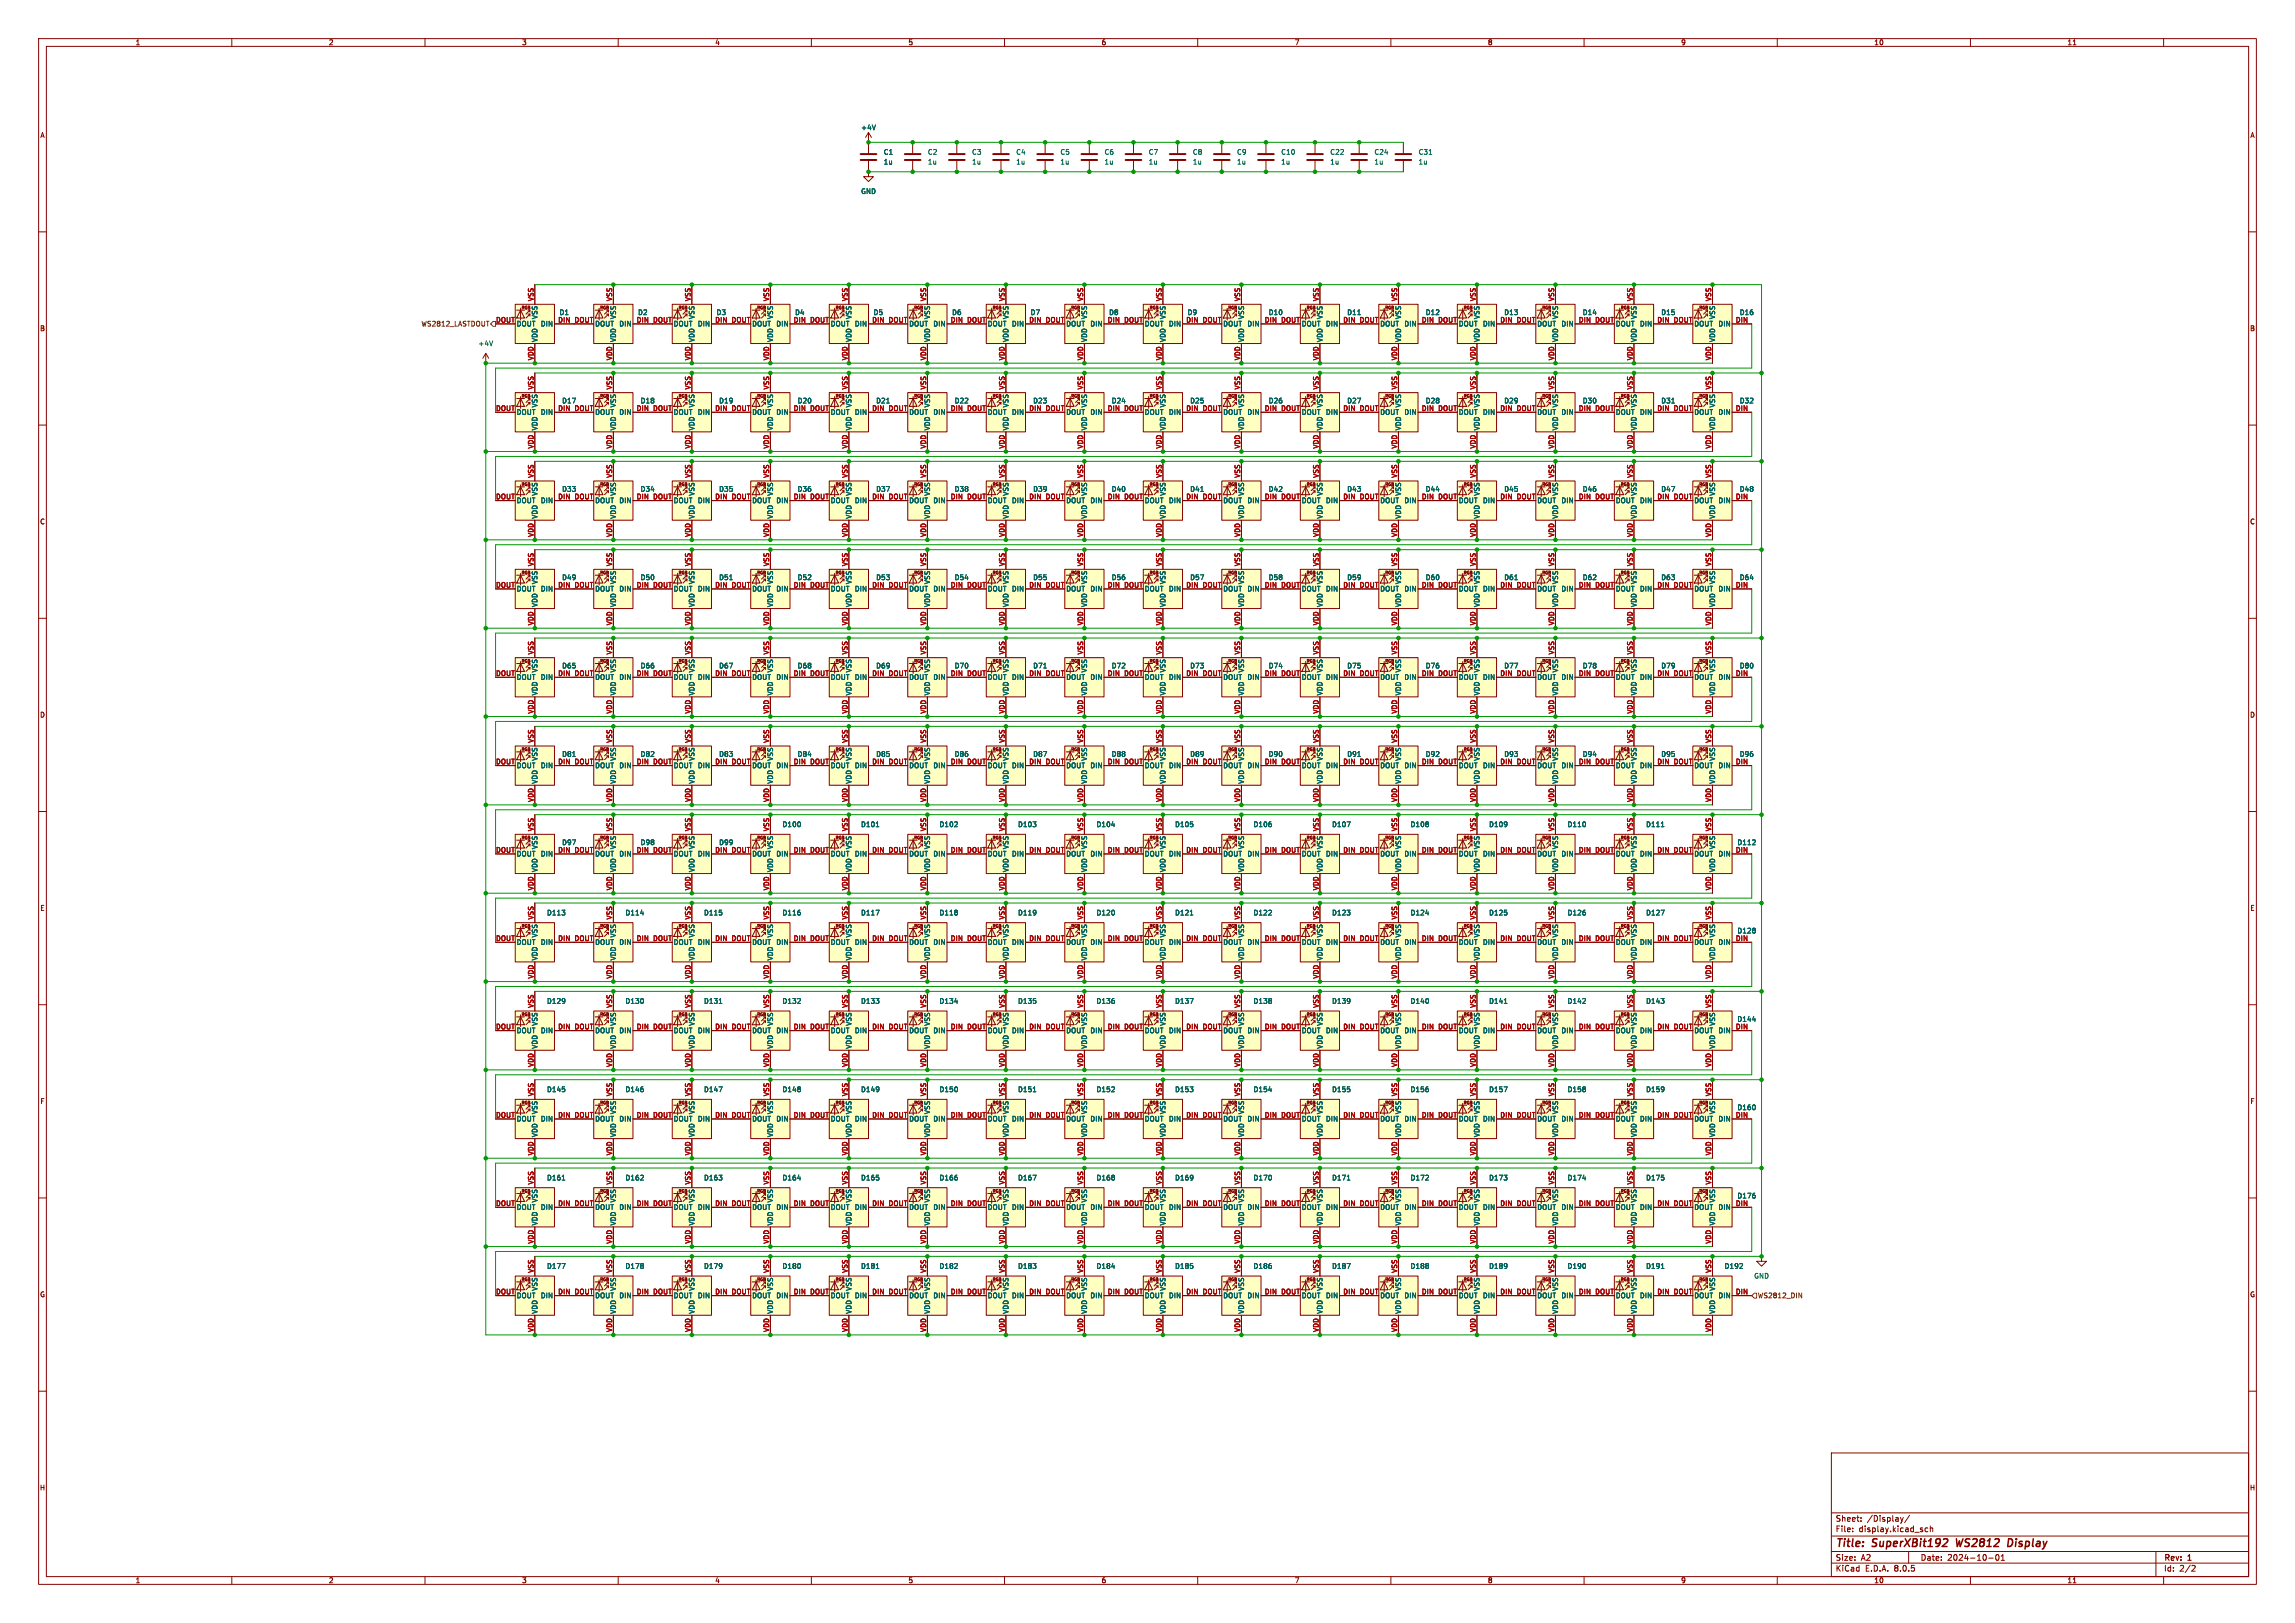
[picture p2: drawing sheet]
<svg xmlns="http://www.w3.org/2000/svg" width="594mm" height="420mm" viewBox="0 0 594 420" stroke-linecap="round" stroke-linejoin="round" font-family="sans-serif">
<defs><g id="words">
<g font-size="2.8" fill="#840000">
<text x="475" y="400.9">Title:</text>
<text x="484.7" y="400.9">SuperXBit192</text>
<text x="507.2" y="400.9">WS2812</text>
<text x="521.3" y="400.9">Display</text>
</g>
<g font-size="2.1" fill="#840000">
<text x="475" y="394">Sheet:</text>
<text x="483.2" y="394">/Display/</text>
<text x="475" y="396.7">File:</text>
<text x="481.1" y="396.7">display.kicad_sch</text>
<text x="475" y="406.9">KiCad</text>
<text x="475" y="404.1">Size:</text>
<text x="481.7" y="404.1">A2</text>
<text x="482.7" y="406.9">E.D.A.</text>
<text x="490.3" y="406.9">8.0.5</text>
<text x="497" y="404.1">Date:</text>
<text x="504" y="404.1">2024-10-01</text>
<text x="560" y="404.3">Rev:</text>
<text x="560" y="406.9">Id:</text>
<text x="564.1" y="406.9">2/2</text>
<text x="566.4" y="404.3">1</text>
</g>
<g font-size="1.8" fill="#840000">
<text x="35" y="11.9">1</text>
<text x="85" y="11.9">2</text>
<text x="135" y="11.9">3</text>
<text x="185" y="11.9">4</text>
<text x="235" y="11.9">5</text>
<text x="285" y="11.9">6</text>
<text x="335" y="11.9">7</text>
<text x="385" y="11.9">8</text>
<text x="435" y="11.9">9</text>
<text x="485" y="11.9">10</text>
<text x="535" y="11.9">11</text>
<text x="10.3" y="35.9">A</text>
<text x="582.3" y="35.9">A</text>
<text x="10.3" y="85.9">B</text>
<text x="582.3" y="85.9">B</text>
<text x="10.3" y="135.9">C</text>
<text x="582.3" y="135.9">C</text>
<text x="10.3" y="185.9">D</text>
<text x="582.3" y="185.9">D</text>
<text x="10.3" y="235.9">E</text>
<text x="582.3" y="235.9">E</text>
<text x="10.3" y="285.9">F</text>
<text x="582.3" y="285.9">F</text>
<text x="10.3" y="335.9">G</text>
<text x="582.3" y="335.9">G</text>
<text x="10.2" y="385.9">H</text>
<text x="582.2" y="385.9">H</text>
<text x="35" y="409.9">1</text>
<text x="85" y="409.9">2</text>
<text x="135" y="409.9">3</text>
<text x="185" y="409.9">4</text>
<text x="235" y="409.9">5</text>
<text x="285" y="409.9">6</text>
<text x="335" y="409.9">7</text>
<text x="385" y="409.9">8</text>
<text x="435" y="409.9">9</text>
<text x="485" y="409.9">10</text>
<text x="535" y="409.9">11</text>
</g>
<g font-size="1.8" fill="#006464">
<text x="222.8" y="33.9">+4V</text>
<text x="228.6" y="40.2">C1</text>
<text x="240" y="40.2">C2</text>
<text x="251.5" y="40.2">C3</text>
<text x="262.9" y="40.2">C4</text>
<text x="274.3" y="40.2">C5</text>
<text x="285.8" y="40.2">C6</text>
<text x="297.2" y="40.2">C7</text>
<text x="308.6" y="40.2">C8</text>
<text x="320.1" y="40.2">C9</text>
<text x="331.5" y="40.2">C10</text>
<text x="344.2" y="40.2">C22</text>
<text x="355.6" y="40.2">C24</text>
<text x="367" y="40.2">C31</text>
<text x="228.6" y="42.8">1u</text>
<text x="240" y="42.8">1u</text>
<text x="251.5" y="42.8">1u</text>
<text x="262.9" y="42.8">1u</text>
<text x="274.3" y="42.8">1u</text>
<text x="285.8" y="42.8">1u</text>
<text x="297.2" y="42.8">1u</text>
<text x="308.6" y="42.8">1u</text>
<text x="320.1" y="42.8">1u</text>
<text x="331.5" y="42.8">1u</text>
<text x="344.2" y="42.8">1u</text>
<text x="355.6" y="42.8">1u</text>
<text x="367" y="42.8">1u</text>
<text x="222.8" y="50.4">GND</text>
<text x="139.3" y="82.7" transform="rotate(-90 139.3 82.7)">VSS</text>
<text x="159.6" y="82.7" transform="rotate(-90 159.6 82.7)">VSS</text>
<text x="179.9" y="82.7" transform="rotate(-90 179.9 82.7)">VSS</text>
<text x="200.3" y="82.7" transform="rotate(-90 200.3 82.7)">VSS</text>
<text x="220.6" y="82.7" transform="rotate(-90 220.6 82.7)">VSS</text>
<text x="240.9" y="82.7" transform="rotate(-90 240.9 82.7)">VSS</text>
<text x="261.2" y="82.7" transform="rotate(-90 261.2 82.7)">VSS</text>
<text x="281.5" y="82.7" transform="rotate(-90 281.5 82.7)">VSS</text>
<text x="301.9" y="82.7" transform="rotate(-90 301.9 82.7)">VSS</text>
<text x="322.2" y="82.7" transform="rotate(-90 322.2 82.7)">VSS</text>
<text x="342.5" y="82.7" transform="rotate(-90 342.5 82.7)">VSS</text>
<text x="362.8" y="82.7" transform="rotate(-90 362.8 82.7)">VSS</text>
<text x="383.1" y="82.7" transform="rotate(-90 383.1 82.7)">VSS</text>
<text x="403.5" y="82.7" transform="rotate(-90 403.5 82.7)">VSS</text>
<text x="423.8" y="82.7" transform="rotate(-90 423.8 82.7)">VSS</text>
<text x="444.1" y="82.7" transform="rotate(-90 444.1 82.7)">VSS</text>
<text x="450.2" y="81.7">D16</text>
<text x="123.7" y="89.8">+4V</text>
<text x="133.6" y="84.7">DOUT DIN</text>
<text x="139.3" y="88.6" transform="rotate(-90 139.3 88.6)">VDD</text>
<text x="153.9" y="84.7">DOUT DIN</text>
<text x="159.6" y="88.6" transform="rotate(-90 159.6 88.6)">VDD</text>
<text x="174.2" y="84.7">DOUT DIN</text>
<text x="179.9" y="88.6" transform="rotate(-90 179.9 88.6)">VDD</text>
<text x="194.6" y="84.7">DOUT DIN</text>
<text x="200.3" y="88.6" transform="rotate(-90 200.3 88.6)">VDD</text>
<text x="214.9" y="84.7">DOUT DIN</text>
<text x="220.6" y="88.6" transform="rotate(-90 220.6 88.6)">VDD</text>
<text x="235.2" y="84.7">DOUT DIN</text>
<text x="240.9" y="88.6" transform="rotate(-90 240.9 88.6)">VDD</text>
<text x="255.5" y="84.7">DOUT DIN</text>
<text x="261.2" y="88.6" transform="rotate(-90 261.2 88.6)">VDD</text>
<text x="275.8" y="84.7">DOUT DIN</text>
<text x="281.5" y="88.6" transform="rotate(-90 281.5 88.6)">VDD</text>
<text x="296.2" y="84.7">DOUT DIN</text>
<text x="301.9" y="88.6" transform="rotate(-90 301.9 88.6)">VDD</text>
<text x="316.5" y="84.7">DOUT DIN</text>
<text x="322.2" y="88.6" transform="rotate(-90 322.2 88.6)">VDD</text>
<text x="336.8" y="84.7">DOUT DIN</text>
<text x="342.5" y="88.6" transform="rotate(-90 342.5 88.6)">VDD</text>
<text x="357.1" y="84.7">DOUT DIN</text>
<text x="362.8" y="88.6" transform="rotate(-90 362.8 88.6)">VDD</text>
<text x="377.4" y="84.7">DOUT DIN</text>
<text x="383.1" y="88.6" transform="rotate(-90 383.1 88.6)">VDD</text>
<text x="397.8" y="84.7">DOUT DIN</text>
<text x="403.5" y="88.6" transform="rotate(-90 403.5 88.6)">VDD</text>
<text x="418.1" y="84.7">DOUT DIN</text>
<text x="423.8" y="88.6" transform="rotate(-90 423.8 88.6)">VDD</text>
<text x="438.4" y="84.7">DOUT DIN</text>
<text x="444.1" y="88.6" transform="rotate(-90 444.1 88.6)">VDD</text>
<text x="133.6" y="107.5">DOUT DIN</text>
<text x="139.3" y="105.6" transform="rotate(-90 139.3 105.6)">VSS</text>
<text x="153.9" y="107.5">DOUT DIN</text>
<text x="159.6" y="105.6" transform="rotate(-90 159.6 105.6)">VSS</text>
<text x="174.2" y="107.5">DOUT DIN</text>
<text x="179.9" y="105.6" transform="rotate(-90 179.9 105.6)">VSS</text>
<text x="194.6" y="107.5">DOUT DIN</text>
<text x="200.3" y="105.6" transform="rotate(-90 200.3 105.6)">VSS</text>
<text x="214.9" y="107.5">DOUT DIN</text>
<text x="220.6" y="105.6" transform="rotate(-90 220.6 105.6)">VSS</text>
<text x="235.2" y="107.5">DOUT DIN</text>
<text x="240.9" y="105.6" transform="rotate(-90 240.9 105.6)">VSS</text>
<text x="255.5" y="107.5">DOUT DIN</text>
<text x="261.2" y="105.6" transform="rotate(-90 261.2 105.6)">VSS</text>
<text x="275.8" y="107.5">DOUT DIN</text>
<text x="281.5" y="105.6" transform="rotate(-90 281.5 105.6)">VSS</text>
<text x="296.2" y="107.5">DOUT DIN</text>
<text x="301.9" y="105.6" transform="rotate(-90 301.9 105.6)">VSS</text>
<text x="316.5" y="107.5">DOUT DIN</text>
<text x="322.2" y="105.6" transform="rotate(-90 322.2 105.6)">VSS</text>
<text x="336.8" y="107.5">DOUT DIN</text>
<text x="342.5" y="105.6" transform="rotate(-90 342.5 105.6)">VSS</text>
<text x="357.1" y="107.5">DOUT DIN</text>
<text x="362.8" y="105.6" transform="rotate(-90 362.8 105.6)">VSS</text>
<text x="377.4" y="107.5">DOUT DIN</text>
<text x="383.1" y="105.6" transform="rotate(-90 383.1 105.6)">VSS</text>
<text x="397.8" y="107.5">DOUT DIN</text>
<text x="403.5" y="105.6" transform="rotate(-90 403.5 105.6)">VSS</text>
<text x="418.1" y="107.5">DOUT DIN</text>
<text x="423.8" y="105.6" transform="rotate(-90 423.8 105.6)">VSS</text>
<text x="438.4" y="107.5">DOUT DIN</text>
<text x="444.1" y="105.6" transform="rotate(-90 444.1 105.6)">VSS</text>
<text x="450.2" y="104.6">D32</text>
<text x="139.3" y="111.5" transform="rotate(-90 139.3 111.5)">VDD</text>
<text x="159.6" y="111.5" transform="rotate(-90 159.6 111.5)">VDD</text>
<text x="179.9" y="111.5" transform="rotate(-90 179.9 111.5)">VDD</text>
<text x="200.3" y="111.5" transform="rotate(-90 200.3 111.5)">VDD</text>
<text x="220.6" y="111.5" transform="rotate(-90 220.6 111.5)">VDD</text>
<text x="240.9" y="111.5" transform="rotate(-90 240.9 111.5)">VDD</text>
<text x="261.2" y="111.5" transform="rotate(-90 261.2 111.5)">VDD</text>
<text x="281.5" y="111.5" transform="rotate(-90 281.5 111.5)">VDD</text>
<text x="301.9" y="111.5" transform="rotate(-90 301.9 111.5)">VDD</text>
<text x="322.2" y="111.5" transform="rotate(-90 322.2 111.5)">VDD</text>
<text x="342.5" y="111.5" transform="rotate(-90 342.5 111.5)">VDD</text>
<text x="362.8" y="111.5" transform="rotate(-90 362.8 111.5)">VDD</text>
<text x="383.1" y="111.5" transform="rotate(-90 383.1 111.5)">VDD</text>
<text x="403.5" y="111.5" transform="rotate(-90 403.5 111.5)">VDD</text>
<text x="423.8" y="111.5" transform="rotate(-90 423.8 111.5)">VDD</text>
<text x="444.1" y="111.5" transform="rotate(-90 444.1 111.5)">VDD</text>
<text x="133.6" y="130.4">DOUT DIN</text>
<text x="139.3" y="128.4" transform="rotate(-90 139.3 128.4)">VSS</text>
<text x="153.9" y="130.4">DOUT DIN</text>
<text x="159.6" y="128.4" transform="rotate(-90 159.6 128.4)">VSS</text>
<text x="174.2" y="130.4">DOUT DIN</text>
<text x="179.9" y="128.4" transform="rotate(-90 179.9 128.4)">VSS</text>
<text x="194.6" y="130.4">DOUT DIN</text>
<text x="200.3" y="128.4" transform="rotate(-90 200.3 128.4)">VSS</text>
<text x="214.9" y="130.4">DOUT DIN</text>
<text x="220.6" y="128.4" transform="rotate(-90 220.6 128.4)">VSS</text>
<text x="235.2" y="130.4">DOUT DIN</text>
<text x="240.9" y="128.4" transform="rotate(-90 240.9 128.4)">VSS</text>
<text x="255.5" y="130.4">DOUT DIN</text>
<text x="261.2" y="128.4" transform="rotate(-90 261.2 128.4)">VSS</text>
<text x="275.8" y="130.4">DOUT DIN</text>
<text x="281.5" y="128.4" transform="rotate(-90 281.5 128.4)">VSS</text>
<text x="296.2" y="130.4">DOUT DIN</text>
<text x="301.9" y="128.4" transform="rotate(-90 301.9 128.4)">VSS</text>
<text x="316.5" y="130.4">DOUT DIN</text>
<text x="322.2" y="128.4" transform="rotate(-90 322.2 128.4)">VSS</text>
<text x="336.8" y="130.4">DOUT DIN</text>
<text x="342.5" y="128.4" transform="rotate(-90 342.5 128.4)">VSS</text>
<text x="357.1" y="130.4">DOUT DIN</text>
<text x="362.8" y="128.4" transform="rotate(-90 362.8 128.4)">VSS</text>
<text x="377.4" y="130.4">DOUT DIN</text>
<text x="383.1" y="128.4" transform="rotate(-90 383.1 128.4)">VSS</text>
<text x="397.8" y="130.4">DOUT DIN</text>
<text x="403.5" y="128.4" transform="rotate(-90 403.5 128.4)">VSS</text>
<text x="418.1" y="130.4">DOUT DIN</text>
<text x="423.8" y="128.4" transform="rotate(-90 423.8 128.4)">VSS</text>
<text x="438.4" y="130.4">DOUT DIN</text>
<text x="444.1" y="128.4" transform="rotate(-90 444.1 128.4)">VSS</text>
<text x="450.2" y="127.4">D48</text>
<text x="139.3" y="134.4" transform="rotate(-90 139.3 134.4)">VDD</text>
<text x="159.6" y="134.4" transform="rotate(-90 159.6 134.4)">VDD</text>
<text x="179.9" y="134.4" transform="rotate(-90 179.9 134.4)">VDD</text>
<text x="200.3" y="134.4" transform="rotate(-90 200.3 134.4)">VDD</text>
<text x="220.6" y="134.4" transform="rotate(-90 220.6 134.4)">VDD</text>
<text x="240.9" y="134.4" transform="rotate(-90 240.9 134.4)">VDD</text>
<text x="261.2" y="134.4" transform="rotate(-90 261.2 134.4)">VDD</text>
<text x="281.5" y="134.4" transform="rotate(-90 281.5 134.4)">VDD</text>
<text x="301.9" y="134.4" transform="rotate(-90 301.9 134.4)">VDD</text>
<text x="322.2" y="134.4" transform="rotate(-90 322.2 134.4)">VDD</text>
<text x="342.5" y="134.4" transform="rotate(-90 342.5 134.4)">VDD</text>
<text x="362.8" y="134.4" transform="rotate(-90 362.8 134.4)">VDD</text>
<text x="383.1" y="134.4" transform="rotate(-90 383.1 134.4)">VDD</text>
<text x="403.5" y="134.4" transform="rotate(-90 403.5 134.4)">VDD</text>
<text x="423.8" y="134.4" transform="rotate(-90 423.8 134.4)">VDD</text>
<text x="444.1" y="134.4" transform="rotate(-90 444.1 134.4)">VDD</text>
<text x="133.6" y="153.3">DOUT DIN</text>
<text x="139.3" y="151.3" transform="rotate(-90 139.3 151.3)">VSS</text>
<text x="153.9" y="153.3">DOUT DIN</text>
<text x="159.6" y="151.3" transform="rotate(-90 159.6 151.3)">VSS</text>
<text x="174.2" y="153.3">DOUT DIN</text>
<text x="179.9" y="151.3" transform="rotate(-90 179.9 151.3)">VSS</text>
<text x="194.6" y="153.3">DOUT DIN</text>
<text x="200.3" y="151.3" transform="rotate(-90 200.3 151.3)">VSS</text>
<text x="214.9" y="153.3">DOUT DIN</text>
<text x="220.6" y="151.3" transform="rotate(-90 220.6 151.3)">VSS</text>
<text x="235.2" y="153.3">DOUT DIN</text>
<text x="240.9" y="151.3" transform="rotate(-90 240.9 151.3)">VSS</text>
<text x="255.5" y="153.3">DOUT DIN</text>
<text x="261.2" y="151.3" transform="rotate(-90 261.2 151.3)">VSS</text>
<text x="275.8" y="153.3">DOUT DIN</text>
<text x="281.5" y="151.3" transform="rotate(-90 281.5 151.3)">VSS</text>
<text x="296.2" y="153.3">DOUT DIN</text>
<text x="301.9" y="151.3" transform="rotate(-90 301.9 151.3)">VSS</text>
<text x="316.5" y="153.3">DOUT DIN</text>
<text x="322.2" y="151.3" transform="rotate(-90 322.2 151.3)">VSS</text>
<text x="336.8" y="153.3">DOUT DIN</text>
<text x="342.5" y="151.3" transform="rotate(-90 342.5 151.3)">VSS</text>
<text x="357.1" y="153.3">DOUT DIN</text>
<text x="362.8" y="151.3" transform="rotate(-90 362.8 151.3)">VSS</text>
<text x="377.4" y="153.3">DOUT DIN</text>
<text x="383.1" y="151.3" transform="rotate(-90 383.1 151.3)">VSS</text>
<text x="397.8" y="153.3">DOUT DIN</text>
<text x="403.5" y="151.3" transform="rotate(-90 403.5 151.3)">VSS</text>
<text x="418.1" y="153.3">DOUT DIN</text>
<text x="423.8" y="151.3" transform="rotate(-90 423.8 151.3)">VSS</text>
<text x="438.4" y="153.3">DOUT DIN</text>
<text x="444.1" y="151.3" transform="rotate(-90 444.1 151.3)">VSS</text>
<text x="450.2" y="150.3">D64</text>
<text x="139.3" y="157.2" transform="rotate(-90 139.3 157.2)">VDD</text>
<text x="159.6" y="157.2" transform="rotate(-90 159.6 157.2)">VDD</text>
<text x="179.9" y="157.2" transform="rotate(-90 179.9 157.2)">VDD</text>
<text x="200.3" y="157.2" transform="rotate(-90 200.3 157.2)">VDD</text>
<text x="220.6" y="157.2" transform="rotate(-90 220.6 157.2)">VDD</text>
<text x="240.9" y="157.2" transform="rotate(-90 240.9 157.2)">VDD</text>
<text x="261.2" y="157.2" transform="rotate(-90 261.2 157.2)">VDD</text>
<text x="281.5" y="157.2" transform="rotate(-90 281.5 157.2)">VDD</text>
<text x="301.9" y="157.2" transform="rotate(-90 301.9 157.2)">VDD</text>
<text x="322.2" y="157.2" transform="rotate(-90 322.2 157.2)">VDD</text>
<text x="342.5" y="157.2" transform="rotate(-90 342.5 157.2)">VDD</text>
<text x="362.8" y="157.2" transform="rotate(-90 362.8 157.2)">VDD</text>
<text x="383.1" y="157.2" transform="rotate(-90 383.1 157.2)">VDD</text>
<text x="403.5" y="157.2" transform="rotate(-90 403.5 157.2)">VDD</text>
<text x="423.8" y="157.2" transform="rotate(-90 423.8 157.2)">VDD</text>
<text x="444.1" y="157.2" transform="rotate(-90 444.1 157.2)">VDD</text>
<text x="450.2" y="173.2">D80</text>
<text x="133.6" y="176.1">DOUT DIN</text>
<text x="139.3" y="174.1" transform="rotate(-90 139.3 174.1)">VSS</text>
<text x="153.9" y="176.1">DOUT DIN</text>
<text x="159.6" y="174.1" transform="rotate(-90 159.6 174.1)">VSS</text>
<text x="174.2" y="176.1">DOUT DIN</text>
<text x="179.9" y="174.1" transform="rotate(-90 179.9 174.1)">VSS</text>
<text x="194.6" y="176.1">DOUT DIN</text>
<text x="200.3" y="174.1" transform="rotate(-90 200.3 174.1)">VSS</text>
<text x="214.9" y="176.1">DOUT DIN</text>
<text x="220.6" y="174.1" transform="rotate(-90 220.6 174.1)">VSS</text>
<text x="235.2" y="176.1">DOUT DIN</text>
<text x="240.9" y="174.1" transform="rotate(-90 240.9 174.1)">VSS</text>
<text x="255.5" y="176.1">DOUT DIN</text>
<text x="261.2" y="174.1" transform="rotate(-90 261.2 174.1)">VSS</text>
<text x="275.8" y="176.1">DOUT DIN</text>
<text x="281.5" y="174.1" transform="rotate(-90 281.5 174.1)">VSS</text>
<text x="296.2" y="176.1">DOUT DIN</text>
<text x="301.9" y="174.1" transform="rotate(-90 301.9 174.1)">VSS</text>
<text x="316.5" y="176.1">DOUT DIN</text>
<text x="322.2" y="174.1" transform="rotate(-90 322.2 174.1)">VSS</text>
<text x="336.8" y="176.1">DOUT DIN</text>
<text x="342.5" y="174.1" transform="rotate(-90 342.5 174.1)">VSS</text>
<text x="357.1" y="176.1">DOUT DIN</text>
<text x="362.8" y="174.1" transform="rotate(-90 362.8 174.1)">VSS</text>
<text x="377.4" y="176.1">DOUT DIN</text>
<text x="383.1" y="174.1" transform="rotate(-90 383.1 174.1)">VSS</text>
<text x="397.8" y="176.1">DOUT DIN</text>
<text x="403.5" y="174.1" transform="rotate(-90 403.5 174.1)">VSS</text>
<text x="418.1" y="176.1">DOUT DIN</text>
<text x="423.8" y="174.1" transform="rotate(-90 423.8 174.1)">VSS</text>
<text x="438.4" y="176.1">DOUT DIN</text>
<text x="444.1" y="174.1" transform="rotate(-90 444.1 174.1)">VSS</text>
<text x="139.3" y="180.1" transform="rotate(-90 139.3 180.1)">VDD</text>
<text x="159.6" y="180.1" transform="rotate(-90 159.6 180.1)">VDD</text>
<text x="179.9" y="180.1" transform="rotate(-90 179.9 180.1)">VDD</text>
<text x="200.3" y="180.1" transform="rotate(-90 200.3 180.1)">VDD</text>
<text x="220.6" y="180.1" transform="rotate(-90 220.6 180.1)">VDD</text>
<text x="240.9" y="180.1" transform="rotate(-90 240.9 180.1)">VDD</text>
<text x="261.2" y="180.1" transform="rotate(-90 261.2 180.1)">VDD</text>
<text x="281.5" y="180.1" transform="rotate(-90 281.5 180.1)">VDD</text>
<text x="301.9" y="180.1" transform="rotate(-90 301.9 180.1)">VDD</text>
<text x="322.2" y="180.1" transform="rotate(-90 322.2 180.1)">VDD</text>
<text x="342.5" y="180.1" transform="rotate(-90 342.5 180.1)">VDD</text>
<text x="362.8" y="180.1" transform="rotate(-90 362.8 180.1)">VDD</text>
<text x="383.1" y="180.1" transform="rotate(-90 383.1 180.1)">VDD</text>
<text x="403.5" y="180.1" transform="rotate(-90 403.5 180.1)">VDD</text>
<text x="423.8" y="180.1" transform="rotate(-90 423.8 180.1)">VDD</text>
<text x="444.1" y="180.1" transform="rotate(-90 444.1 180.1)">VDD</text>
<text x="139.3" y="197" transform="rotate(-90 139.3 197)">VSS</text>
<text x="159.6" y="197" transform="rotate(-90 159.6 197)">VSS</text>
<text x="179.9" y="197" transform="rotate(-90 179.9 197)">VSS</text>
<text x="200.3" y="197" transform="rotate(-90 200.3 197)">VSS</text>
<text x="220.6" y="197" transform="rotate(-90 220.6 197)">VSS</text>
<text x="240.9" y="197" transform="rotate(-90 240.9 197)">VSS</text>
<text x="261.2" y="197" transform="rotate(-90 261.2 197)">VSS</text>
<text x="281.5" y="197" transform="rotate(-90 281.5 197)">VSS</text>
<text x="301.9" y="197" transform="rotate(-90 301.9 197)">VSS</text>
<text x="322.2" y="197" transform="rotate(-90 322.2 197)">VSS</text>
<text x="342.5" y="197" transform="rotate(-90 342.5 197)">VSS</text>
<text x="362.8" y="197" transform="rotate(-90 362.8 197)">VSS</text>
<text x="383.1" y="197" transform="rotate(-90 383.1 197)">VSS</text>
<text x="403.5" y="197" transform="rotate(-90 403.5 197)">VSS</text>
<text x="423.8" y="197" transform="rotate(-90 423.8 197)">VSS</text>
<text x="444.1" y="197" transform="rotate(-90 444.1 197)">VSS</text>
<text x="450.2" y="196">D96</text>
<text x="133.6" y="199">DOUT DIN</text>
<text x="139.3" y="202.9" transform="rotate(-90 139.3 202.9)">VDD</text>
<text x="153.9" y="199">DOUT DIN</text>
<text x="159.6" y="202.9" transform="rotate(-90 159.6 202.9)">VDD</text>
<text x="174.2" y="199">DOUT DIN</text>
<text x="179.9" y="202.9" transform="rotate(-90 179.9 202.9)">VDD</text>
<text x="194.6" y="199">DOUT DIN</text>
<text x="200.3" y="202.9" transform="rotate(-90 200.3 202.9)">VDD</text>
<text x="214.9" y="199">DOUT DIN</text>
<text x="220.6" y="202.9" transform="rotate(-90 220.6 202.9)">VDD</text>
<text x="235.2" y="199">DOUT DIN</text>
<text x="240.9" y="202.9" transform="rotate(-90 240.9 202.9)">VDD</text>
<text x="255.5" y="199">DOUT DIN</text>
<text x="261.2" y="202.9" transform="rotate(-90 261.2 202.9)">VDD</text>
<text x="275.8" y="199">DOUT DIN</text>
<text x="281.5" y="202.9" transform="rotate(-90 281.5 202.9)">VDD</text>
<text x="296.2" y="199">DOUT DIN</text>
<text x="301.9" y="202.9" transform="rotate(-90 301.9 202.9)">VDD</text>
<text x="316.5" y="199">DOUT DIN</text>
<text x="322.2" y="202.9" transform="rotate(-90 322.2 202.9)">VDD</text>
<text x="336.8" y="199">DOUT DIN</text>
<text x="342.5" y="202.9" transform="rotate(-90 342.5 202.9)">VDD</text>
<text x="357.1" y="199">DOUT DIN</text>
<text x="362.8" y="202.9" transform="rotate(-90 362.8 202.9)">VDD</text>
<text x="377.4" y="199">DOUT DIN</text>
<text x="383.1" y="202.9" transform="rotate(-90 383.1 202.9)">VDD</text>
<text x="397.8" y="199">DOUT DIN</text>
<text x="403.5" y="202.9" transform="rotate(-90 403.5 202.9)">VDD</text>
<text x="418.1" y="199">DOUT DIN</text>
<text x="423.8" y="202.9" transform="rotate(-90 423.8 202.9)">VDD</text>
<text x="438.4" y="199">DOUT DIN</text>
<text x="444.1" y="202.9" transform="rotate(-90 444.1 202.9)">VDD</text>
<text x="202.4" y="214.2">D100</text>
<text x="222.7" y="214.2">D101</text>
<text x="243.1" y="214.2">D102</text>
<text x="263.4" y="214.2">D103</text>
<text x="283.7" y="214.2">D104</text>
<text x="304" y="214.2">D105</text>
<text x="324.3" y="214.2">D106</text>
<text x="344.7" y="214.2">D107</text>
<text x="365" y="214.2">D108</text>
<text x="385.3" y="214.2">D109</text>
<text x="405.6" y="214.2">D110</text>
<text x="425.9" y="214.2">D111</text>
<text x="133.6" y="221.8">DOUT DIN</text>
<text x="139.3" y="219.9" transform="rotate(-90 139.3 219.9)">VSS</text>
<text x="153.9" y="221.8">DOUT DIN</text>
<text x="159.6" y="219.9" transform="rotate(-90 159.6 219.9)">VSS</text>
<text x="174.2" y="221.8">DOUT DIN</text>
<text x="179.9" y="219.9" transform="rotate(-90 179.9 219.9)">VSS</text>
<text x="194.6" y="221.8">DOUT DIN</text>
<text x="200.3" y="219.9" transform="rotate(-90 200.3 219.9)">VSS</text>
<text x="214.9" y="221.8">DOUT DIN</text>
<text x="220.6" y="219.9" transform="rotate(-90 220.6 219.9)">VSS</text>
<text x="235.2" y="221.8">DOUT DIN</text>
<text x="240.9" y="219.9" transform="rotate(-90 240.9 219.9)">VSS</text>
<text x="255.5" y="221.8">DOUT DIN</text>
<text x="261.2" y="219.9" transform="rotate(-90 261.2 219.9)">VSS</text>
<text x="275.8" y="221.8">DOUT DIN</text>
<text x="281.5" y="219.9" transform="rotate(-90 281.5 219.9)">VSS</text>
<text x="296.2" y="221.8">DOUT DIN</text>
<text x="301.9" y="219.9" transform="rotate(-90 301.9 219.9)">VSS</text>
<text x="316.5" y="221.8">DOUT DIN</text>
<text x="322.2" y="219.9" transform="rotate(-90 322.2 219.9)">VSS</text>
<text x="336.8" y="221.8">DOUT DIN</text>
<text x="342.5" y="219.9" transform="rotate(-90 342.5 219.9)">VSS</text>
<text x="357.1" y="221.8">DOUT DIN</text>
<text x="362.8" y="219.9" transform="rotate(-90 362.8 219.9)">VSS</text>
<text x="377.4" y="221.8">DOUT DIN</text>
<text x="383.1" y="219.9" transform="rotate(-90 383.1 219.9)">VSS</text>
<text x="397.8" y="221.8">DOUT DIN</text>
<text x="403.5" y="219.9" transform="rotate(-90 403.5 219.9)">VSS</text>
<text x="418.1" y="221.8">DOUT DIN</text>
<text x="423.8" y="219.9" transform="rotate(-90 423.8 219.9)">VSS</text>
<text x="438.4" y="221.8">DOUT DIN</text>
<text x="444.1" y="219.9" transform="rotate(-90 444.1 219.9)">VSS</text>
<text x="449.6" y="218.9">D112</text>
<text x="139.3" y="225.8" transform="rotate(-90 139.3 225.8)">VDD</text>
<text x="159.6" y="225.8" transform="rotate(-90 159.6 225.8)">VDD</text>
<text x="179.9" y="225.8" transform="rotate(-90 179.9 225.8)">VDD</text>
<text x="200.3" y="225.8" transform="rotate(-90 200.3 225.8)">VDD</text>
<text x="220.6" y="225.8" transform="rotate(-90 220.6 225.8)">VDD</text>
<text x="240.9" y="225.8" transform="rotate(-90 240.9 225.8)">VDD</text>
<text x="261.2" y="225.8" transform="rotate(-90 261.2 225.8)">VDD</text>
<text x="281.5" y="225.8" transform="rotate(-90 281.5 225.8)">VDD</text>
<text x="301.9" y="225.8" transform="rotate(-90 301.9 225.8)">VDD</text>
<text x="322.2" y="225.8" transform="rotate(-90 322.2 225.8)">VDD</text>
<text x="342.5" y="225.8" transform="rotate(-90 342.5 225.8)">VDD</text>
<text x="362.8" y="225.8" transform="rotate(-90 362.8 225.8)">VDD</text>
<text x="383.1" y="225.8" transform="rotate(-90 383.1 225.8)">VDD</text>
<text x="403.5" y="225.8" transform="rotate(-90 403.5 225.8)">VDD</text>
<text x="423.8" y="225.8" transform="rotate(-90 423.8 225.8)">VDD</text>
<text x="444.1" y="225.8" transform="rotate(-90 444.1 225.8)">VDD</text>
<text x="141.5" y="237.1">D113</text>
<text x="161.8" y="237.1">D114</text>
<text x="182.1" y="237.1">D115</text>
<text x="202.4" y="237.1">D116</text>
<text x="222.7" y="237.1">D117</text>
<text x="243.1" y="237.1">D118</text>
<text x="263.4" y="237.1">D119</text>
<text x="283.7" y="237.1">D120</text>
<text x="304" y="237.1">D121</text>
<text x="324.3" y="237.1">D122</text>
<text x="344.7" y="237.1">D123</text>
<text x="365" y="237.1">D124</text>
<text x="385.3" y="237.1">D125</text>
<text x="405.6" y="237.1">D126</text>
<text x="425.9" y="237.1">D127</text>
<text x="133.6" y="244.7">DOUT DIN</text>
<text x="139.3" y="242.7" transform="rotate(-90 139.3 242.7)">VSS</text>
<text x="153.9" y="244.7">DOUT DIN</text>
<text x="159.6" y="242.7" transform="rotate(-90 159.6 242.7)">VSS</text>
<text x="174.2" y="244.7">DOUT DIN</text>
<text x="179.9" y="242.7" transform="rotate(-90 179.9 242.7)">VSS</text>
<text x="194.6" y="244.7">DOUT DIN</text>
<text x="200.3" y="242.7" transform="rotate(-90 200.3 242.7)">VSS</text>
<text x="214.9" y="244.7">DOUT DIN</text>
<text x="220.6" y="242.7" transform="rotate(-90 220.6 242.7)">VSS</text>
<text x="235.2" y="244.7">DOUT DIN</text>
<text x="240.9" y="242.7" transform="rotate(-90 240.9 242.7)">VSS</text>
<text x="255.5" y="244.7">DOUT DIN</text>
<text x="261.2" y="242.7" transform="rotate(-90 261.2 242.7)">VSS</text>
<text x="275.8" y="244.7">DOUT DIN</text>
<text x="281.5" y="242.7" transform="rotate(-90 281.5 242.7)">VSS</text>
<text x="296.2" y="244.7">DOUT DIN</text>
<text x="301.9" y="242.7" transform="rotate(-90 301.9 242.7)">VSS</text>
<text x="316.5" y="244.7">DOUT DIN</text>
<text x="322.2" y="242.7" transform="rotate(-90 322.2 242.7)">VSS</text>
<text x="336.8" y="244.7">DOUT DIN</text>
<text x="342.5" y="242.7" transform="rotate(-90 342.5 242.7)">VSS</text>
<text x="357.1" y="244.7">DOUT DIN</text>
<text x="362.8" y="242.7" transform="rotate(-90 362.8 242.7)">VSS</text>
<text x="377.4" y="244.7">DOUT DIN</text>
<text x="383.1" y="242.7" transform="rotate(-90 383.1 242.7)">VSS</text>
<text x="397.8" y="244.7">DOUT DIN</text>
<text x="403.5" y="242.7" transform="rotate(-90 403.5 242.7)">VSS</text>
<text x="418.1" y="244.7">DOUT DIN</text>
<text x="423.8" y="242.7" transform="rotate(-90 423.8 242.7)">VSS</text>
<text x="438.4" y="244.7">DOUT DIN</text>
<text x="444.1" y="242.7" transform="rotate(-90 444.1 242.7)">VSS</text>
<text x="449.6" y="241.7">D128</text>
<text x="139.3" y="248.7" transform="rotate(-90 139.3 248.7)">VDD</text>
<text x="159.6" y="248.7" transform="rotate(-90 159.6 248.7)">VDD</text>
<text x="179.9" y="248.7" transform="rotate(-90 179.9 248.7)">VDD</text>
<text x="200.3" y="248.7" transform="rotate(-90 200.3 248.7)">VDD</text>
<text x="220.6" y="248.7" transform="rotate(-90 220.6 248.7)">VDD</text>
<text x="240.9" y="248.7" transform="rotate(-90 240.9 248.7)">VDD</text>
<text x="261.2" y="248.7" transform="rotate(-90 261.2 248.7)">VDD</text>
<text x="281.5" y="248.7" transform="rotate(-90 281.5 248.7)">VDD</text>
<text x="301.9" y="248.7" transform="rotate(-90 301.9 248.7)">VDD</text>
<text x="322.2" y="248.7" transform="rotate(-90 322.2 248.7)">VDD</text>
<text x="342.5" y="248.7" transform="rotate(-90 342.5 248.7)">VDD</text>
<text x="362.8" y="248.7" transform="rotate(-90 362.8 248.7)">VDD</text>
<text x="383.1" y="248.7" transform="rotate(-90 383.1 248.7)">VDD</text>
<text x="403.5" y="248.7" transform="rotate(-90 403.5 248.7)">VDD</text>
<text x="423.8" y="248.7" transform="rotate(-90 423.8 248.7)">VDD</text>
<text x="444.1" y="248.7" transform="rotate(-90 444.1 248.7)">VDD</text>
<text x="141.5" y="259.9">D129</text>
<text x="161.8" y="259.9">D130</text>
<text x="182.1" y="259.9">D131</text>
<text x="202.4" y="259.9">D132</text>
<text x="222.7" y="259.9">D133</text>
<text x="243.1" y="259.9">D134</text>
<text x="263.4" y="259.9">D135</text>
<text x="283.7" y="259.9">D136</text>
<text x="304" y="259.9">D137</text>
<text x="324.3" y="259.9">D138</text>
<text x="344.7" y="259.9">D139</text>
<text x="365" y="259.9">D140</text>
<text x="385.3" y="259.9">D141</text>
<text x="405.6" y="259.9">D142</text>
<text x="425.9" y="259.9">D143</text>
<text x="133.6" y="267.6">DOUT DIN</text>
<text x="139.3" y="265.6" transform="rotate(-90 139.3 265.6)">VSS</text>
<text x="153.9" y="267.6">DOUT DIN</text>
<text x="159.6" y="265.6" transform="rotate(-90 159.6 265.6)">VSS</text>
<text x="174.2" y="267.6">DOUT DIN</text>
<text x="179.9" y="265.6" transform="rotate(-90 179.9 265.6)">VSS</text>
<text x="194.6" y="267.6">DOUT DIN</text>
<text x="200.3" y="265.6" transform="rotate(-90 200.3 265.6)">VSS</text>
<text x="214.9" y="267.6">DOUT DIN</text>
<text x="220.6" y="265.6" transform="rotate(-90 220.6 265.6)">VSS</text>
<text x="235.2" y="267.6">DOUT DIN</text>
<text x="240.9" y="265.6" transform="rotate(-90 240.9 265.6)">VSS</text>
<text x="255.5" y="267.6">DOUT DIN</text>
<text x="261.2" y="265.6" transform="rotate(-90 261.2 265.6)">VSS</text>
<text x="275.8" y="267.6">DOUT DIN</text>
<text x="281.5" y="265.6" transform="rotate(-90 281.5 265.6)">VSS</text>
<text x="296.2" y="267.6">DOUT DIN</text>
<text x="301.9" y="265.6" transform="rotate(-90 301.9 265.6)">VSS</text>
<text x="316.5" y="267.6">DOUT DIN</text>
<text x="322.2" y="265.6" transform="rotate(-90 322.2 265.6)">VSS</text>
<text x="336.8" y="267.6">DOUT DIN</text>
<text x="342.5" y="265.6" transform="rotate(-90 342.5 265.6)">VSS</text>
<text x="357.1" y="267.6">DOUT DIN</text>
<text x="362.8" y="265.6" transform="rotate(-90 362.8 265.6)">VSS</text>
<text x="377.4" y="267.6">DOUT DIN</text>
<text x="383.1" y="265.6" transform="rotate(-90 383.1 265.6)">VSS</text>
<text x="397.8" y="267.6">DOUT DIN</text>
<text x="403.5" y="265.6" transform="rotate(-90 403.5 265.6)">VSS</text>
<text x="418.1" y="267.6">DOUT DIN</text>
<text x="423.8" y="265.6" transform="rotate(-90 423.8 265.6)">VSS</text>
<text x="438.4" y="267.6">DOUT DIN</text>
<text x="444.1" y="265.6" transform="rotate(-90 444.1 265.6)">VSS</text>
<text x="449.6" y="264.6">D144</text>
<text x="139.3" y="271.5" transform="rotate(-90 139.3 271.5)">VDD</text>
<text x="159.6" y="271.5" transform="rotate(-90 159.6 271.5)">VDD</text>
<text x="179.9" y="271.5" transform="rotate(-90 179.9 271.5)">VDD</text>
<text x="200.3" y="271.5" transform="rotate(-90 200.3 271.5)">VDD</text>
<text x="220.6" y="271.5" transform="rotate(-90 220.6 271.5)">VDD</text>
<text x="240.9" y="271.5" transform="rotate(-90 240.9 271.5)">VDD</text>
<text x="261.2" y="271.5" transform="rotate(-90 261.2 271.5)">VDD</text>
<text x="281.5" y="271.5" transform="rotate(-90 281.5 271.5)">VDD</text>
<text x="301.9" y="271.5" transform="rotate(-90 301.9 271.5)">VDD</text>
<text x="322.2" y="271.5" transform="rotate(-90 322.2 271.5)">VDD</text>
<text x="342.5" y="271.5" transform="rotate(-90 342.5 271.5)">VDD</text>
<text x="362.8" y="271.5" transform="rotate(-90 362.8 271.5)">VDD</text>
<text x="383.1" y="271.5" transform="rotate(-90 383.1 271.5)">VDD</text>
<text x="403.5" y="271.5" transform="rotate(-90 403.5 271.5)">VDD</text>
<text x="423.8" y="271.5" transform="rotate(-90 423.8 271.5)">VDD</text>
<text x="444.1" y="271.5" transform="rotate(-90 444.1 271.5)">VDD</text>
<text x="141.5" y="282.8">D145</text>
<text x="161.8" y="282.8">D146</text>
<text x="182.1" y="282.8">D147</text>
<text x="202.4" y="282.8">D148</text>
<text x="222.7" y="282.8">D149</text>
<text x="243.1" y="282.8">D150</text>
<text x="263.4" y="282.8">D151</text>
<text x="283.7" y="282.8">D152</text>
<text x="304" y="282.8">D153</text>
<text x="324.3" y="282.8">D154</text>
<text x="344.7" y="282.8">D155</text>
<text x="365" y="282.8">D156</text>
<text x="385.3" y="282.8">D157</text>
<text x="405.6" y="282.8">D158</text>
<text x="425.9" y="282.8">D159</text>
<text x="449.6" y="287.5">D160</text>
<text x="133.6" y="290.4">DOUT DIN</text>
<text x="139.3" y="288.4" transform="rotate(-90 139.3 288.4)">VSS</text>
<text x="153.9" y="290.4">DOUT DIN</text>
<text x="159.6" y="288.4" transform="rotate(-90 159.6 288.4)">VSS</text>
<text x="174.2" y="290.4">DOUT DIN</text>
<text x="179.9" y="288.4" transform="rotate(-90 179.9 288.4)">VSS</text>
<text x="194.6" y="290.4">DOUT DIN</text>
<text x="200.3" y="288.4" transform="rotate(-90 200.3 288.4)">VSS</text>
<text x="214.9" y="290.4">DOUT DIN</text>
<text x="220.6" y="288.4" transform="rotate(-90 220.6 288.4)">VSS</text>
<text x="235.2" y="290.4">DOUT DIN</text>
<text x="240.9" y="288.4" transform="rotate(-90 240.9 288.4)">VSS</text>
<text x="255.5" y="290.4">DOUT DIN</text>
<text x="261.2" y="288.4" transform="rotate(-90 261.2 288.4)">VSS</text>
<text x="275.8" y="290.4">DOUT DIN</text>
<text x="281.5" y="288.4" transform="rotate(-90 281.5 288.4)">VSS</text>
<text x="296.2" y="290.4">DOUT DIN</text>
<text x="301.9" y="288.4" transform="rotate(-90 301.9 288.4)">VSS</text>
<text x="316.5" y="290.4">DOUT DIN</text>
<text x="322.2" y="288.4" transform="rotate(-90 322.2 288.4)">VSS</text>
<text x="336.8" y="290.4">DOUT DIN</text>
<text x="342.5" y="288.4" transform="rotate(-90 342.5 288.4)">VSS</text>
<text x="357.1" y="290.4">DOUT DIN</text>
<text x="362.8" y="288.4" transform="rotate(-90 362.8 288.4)">VSS</text>
<text x="377.4" y="290.4">DOUT DIN</text>
<text x="383.1" y="288.4" transform="rotate(-90 383.1 288.4)">VSS</text>
<text x="397.8" y="290.4">DOUT DIN</text>
<text x="403.5" y="288.4" transform="rotate(-90 403.5 288.4)">VSS</text>
<text x="418.1" y="290.4">DOUT DIN</text>
<text x="423.8" y="288.4" transform="rotate(-90 423.8 288.4)">VSS</text>
<text x="438.4" y="290.4">DOUT DIN</text>
<text x="444.1" y="288.4" transform="rotate(-90 444.1 288.4)">VSS</text>
<text x="139.3" y="294.4" transform="rotate(-90 139.3 294.4)">VDD</text>
<text x="159.6" y="294.4" transform="rotate(-90 159.6 294.4)">VDD</text>
<text x="179.9" y="294.4" transform="rotate(-90 179.9 294.4)">VDD</text>
<text x="200.3" y="294.4" transform="rotate(-90 200.3 294.4)">VDD</text>
<text x="220.6" y="294.4" transform="rotate(-90 220.6 294.4)">VDD</text>
<text x="240.9" y="294.4" transform="rotate(-90 240.9 294.4)">VDD</text>
<text x="261.2" y="294.4" transform="rotate(-90 261.2 294.4)">VDD</text>
<text x="281.5" y="294.4" transform="rotate(-90 281.5 294.4)">VDD</text>
<text x="301.9" y="294.4" transform="rotate(-90 301.9 294.4)">VDD</text>
<text x="322.2" y="294.4" transform="rotate(-90 322.2 294.4)">VDD</text>
<text x="342.5" y="294.4" transform="rotate(-90 342.5 294.4)">VDD</text>
<text x="362.8" y="294.4" transform="rotate(-90 362.8 294.4)">VDD</text>
<text x="383.1" y="294.4" transform="rotate(-90 383.1 294.4)">VDD</text>
<text x="403.5" y="294.4" transform="rotate(-90 403.5 294.4)">VDD</text>
<text x="423.8" y="294.4" transform="rotate(-90 423.8 294.4)">VDD</text>
<text x="444.1" y="294.4" transform="rotate(-90 444.1 294.4)">VDD</text>
<text x="141.5" y="305.7">D161</text>
<text x="161.8" y="305.7">D162</text>
<text x="182.1" y="305.7">D163</text>
<text x="202.4" y="305.7">D164</text>
<text x="222.7" y="305.7">D165</text>
<text x="243.1" y="305.7">D166</text>
<text x="263.4" y="305.7">D167</text>
<text x="283.7" y="305.7">D168</text>
<text x="304" y="305.7">D169</text>
<text x="324.3" y="305.7">D170</text>
<text x="344.7" y="305.7">D171</text>
<text x="365" y="305.7">D172</text>
<text x="385.3" y="305.7">D173</text>
<text x="405.6" y="305.7">D174</text>
<text x="425.9" y="305.7">D175</text>
<text x="139.3" y="311.3" transform="rotate(-90 139.3 311.3)">VSS</text>
<text x="159.6" y="311.3" transform="rotate(-90 159.6 311.3)">VSS</text>
<text x="179.9" y="311.3" transform="rotate(-90 179.9 311.3)">VSS</text>
<text x="200.3" y="311.3" transform="rotate(-90 200.3 311.3)">VSS</text>
<text x="220.6" y="311.3" transform="rotate(-90 220.6 311.3)">VSS</text>
<text x="240.9" y="311.3" transform="rotate(-90 240.9 311.3)">VSS</text>
<text x="261.2" y="311.3" transform="rotate(-90 261.2 311.3)">VSS</text>
<text x="281.5" y="311.3" transform="rotate(-90 281.5 311.3)">VSS</text>
<text x="301.9" y="311.3" transform="rotate(-90 301.9 311.3)">VSS</text>
<text x="322.2" y="311.3" transform="rotate(-90 322.2 311.3)">VSS</text>
<text x="342.5" y="311.3" transform="rotate(-90 342.5 311.3)">VSS</text>
<text x="362.8" y="311.3" transform="rotate(-90 362.8 311.3)">VSS</text>
<text x="383.1" y="311.3" transform="rotate(-90 383.1 311.3)">VSS</text>
<text x="403.5" y="311.3" transform="rotate(-90 403.5 311.3)">VSS</text>
<text x="423.8" y="311.3" transform="rotate(-90 423.8 311.3)">VSS</text>
<text x="444.1" y="311.3" transform="rotate(-90 444.1 311.3)">VSS</text>
<text x="449.6" y="310.3">D176</text>
<text x="133.6" y="313.3">DOUT DIN</text>
<text x="139.3" y="317.2" transform="rotate(-90 139.3 317.2)">VDD</text>
<text x="153.9" y="313.3">DOUT DIN</text>
<text x="159.6" y="317.2" transform="rotate(-90 159.6 317.2)">VDD</text>
<text x="174.2" y="313.3">DOUT DIN</text>
<text x="179.9" y="317.2" transform="rotate(-90 179.9 317.2)">VDD</text>
<text x="194.6" y="313.3">DOUT DIN</text>
<text x="200.3" y="317.2" transform="rotate(-90 200.3 317.2)">VDD</text>
<text x="214.9" y="313.3">DOUT DIN</text>
<text x="220.6" y="317.2" transform="rotate(-90 220.6 317.2)">VDD</text>
<text x="235.2" y="313.3">DOUT DIN</text>
<text x="240.9" y="317.2" transform="rotate(-90 240.9 317.2)">VDD</text>
<text x="255.5" y="313.3">DOUT DIN</text>
<text x="261.2" y="317.2" transform="rotate(-90 261.2 317.2)">VDD</text>
<text x="275.8" y="313.3">DOUT DIN</text>
<text x="281.5" y="317.2" transform="rotate(-90 281.5 317.2)">VDD</text>
<text x="296.2" y="313.3">DOUT DIN</text>
<text x="301.9" y="317.2" transform="rotate(-90 301.9 317.2)">VDD</text>
<text x="316.5" y="313.3">DOUT DIN</text>
<text x="322.2" y="317.2" transform="rotate(-90 322.2 317.2)">VDD</text>
<text x="336.8" y="313.3">DOUT DIN</text>
<text x="342.5" y="317.2" transform="rotate(-90 342.5 317.2)">VDD</text>
<text x="357.1" y="313.3">DOUT DIN</text>
<text x="362.8" y="317.2" transform="rotate(-90 362.8 317.2)">VDD</text>
<text x="377.4" y="313.3">DOUT DIN</text>
<text x="383.1" y="317.2" transform="rotate(-90 383.1 317.2)">VDD</text>
<text x="397.8" y="313.3">DOUT DIN</text>
<text x="403.5" y="317.2" transform="rotate(-90 403.5 317.2)">VDD</text>
<text x="418.1" y="313.3">DOUT DIN</text>
<text x="423.8" y="317.2" transform="rotate(-90 423.8 317.2)">VDD</text>
<text x="438.4" y="313.3">DOUT DIN</text>
<text x="444.1" y="317.2" transform="rotate(-90 444.1 317.2)">VDD</text>
<text x="141.5" y="328.5">D177</text>
<text x="161.8" y="328.5">D178</text>
<text x="182.1" y="328.5">D179</text>
<text x="202.4" y="328.5">D180</text>
<text x="222.7" y="328.5">D181</text>
<text x="243.1" y="328.5">D182</text>
<text x="263.4" y="328.5">D183</text>
<text x="283.7" y="328.5">D184</text>
<text x="304" y="328.5">D185</text>
<text x="324.3" y="328.5">D186</text>
<text x="344.7" y="328.5">D187</text>
<text x="365" y="328.5">D188</text>
<text x="385.3" y="328.5">D189</text>
<text x="405.6" y="328.5">D190</text>
<text x="425.9" y="328.5">D191</text>
<text x="446.3" y="328.5">D192</text>
<text x="139.3" y="334.2" transform="rotate(-90 139.3 334.2)">VSS</text>
<text x="159.6" y="334.2" transform="rotate(-90 159.6 334.2)">VSS</text>
<text x="179.9" y="334.2" transform="rotate(-90 179.9 334.2)">VSS</text>
<text x="200.3" y="334.2" transform="rotate(-90 200.3 334.2)">VSS</text>
<text x="220.6" y="334.2" transform="rotate(-90 220.6 334.2)">VSS</text>
<text x="240.9" y="334.2" transform="rotate(-90 240.9 334.2)">VSS</text>
<text x="261.2" y="334.2" transform="rotate(-90 261.2 334.2)">VSS</text>
<text x="281.5" y="334.2" transform="rotate(-90 281.5 334.2)">VSS</text>
<text x="301.9" y="334.2" transform="rotate(-90 301.9 334.2)">VSS</text>
<text x="322.2" y="334.2" transform="rotate(-90 322.2 334.2)">VSS</text>
<text x="342.5" y="334.2" transform="rotate(-90 342.5 334.2)">VSS</text>
<text x="362.8" y="334.2" transform="rotate(-90 362.8 334.2)">VSS</text>
<text x="383.1" y="334.2" transform="rotate(-90 383.1 334.2)">VSS</text>
<text x="403.5" y="334.2" transform="rotate(-90 403.5 334.2)">VSS</text>
<text x="423.8" y="334.2" transform="rotate(-90 423.8 334.2)">VSS</text>
<text x="444.1" y="334.2" transform="rotate(-90 444.1 334.2)">VSS</text>
<text x="453.9" y="331.1">GND</text>
<text x="133.6" y="336.1">DOUT DIN</text>
<text x="139.3" y="340.1" transform="rotate(-90 139.3 340.1)">VDD</text>
<text x="153.9" y="336.1">DOUT DIN</text>
<text x="159.6" y="340.1" transform="rotate(-90 159.6 340.1)">VDD</text>
<text x="174.2" y="336.1">DOUT DIN</text>
<text x="179.9" y="340.1" transform="rotate(-90 179.9 340.1)">VDD</text>
<text x="194.6" y="336.1">DOUT DIN</text>
<text x="200.3" y="340.1" transform="rotate(-90 200.3 340.1)">VDD</text>
<text x="214.9" y="336.1">DOUT DIN</text>
<text x="220.6" y="340.1" transform="rotate(-90 220.6 340.1)">VDD</text>
<text x="235.2" y="336.1">DOUT DIN</text>
<text x="240.9" y="340.1" transform="rotate(-90 240.9 340.1)">VDD</text>
<text x="255.5" y="336.1">DOUT DIN</text>
<text x="261.2" y="340.1" transform="rotate(-90 261.2 340.1)">VDD</text>
<text x="275.8" y="336.1">DOUT DIN</text>
<text x="281.5" y="340.1" transform="rotate(-90 281.5 340.1)">VDD</text>
<text x="296.2" y="336.1">DOUT DIN</text>
<text x="301.9" y="340.1" transform="rotate(-90 301.9 340.1)">VDD</text>
<text x="316.5" y="336.1">DOUT DIN</text>
<text x="322.2" y="340.1" transform="rotate(-90 322.2 340.1)">VDD</text>
<text x="336.8" y="336.1">DOUT DIN</text>
<text x="342.5" y="340.1" transform="rotate(-90 342.5 340.1)">VDD</text>
<text x="357.1" y="336.1">DOUT DIN</text>
<text x="362.8" y="340.1" transform="rotate(-90 362.8 340.1)">VDD</text>
<text x="377.4" y="336.1">DOUT DIN</text>
<text x="383.1" y="340.1" transform="rotate(-90 383.1 340.1)">VDD</text>
<text x="397.8" y="336.1">DOUT DIN</text>
<text x="403.5" y="340.1" transform="rotate(-90 403.5 340.1)">VDD</text>
<text x="418.1" y="336.1">DOUT DIN</text>
<text x="423.8" y="340.1" transform="rotate(-90 423.8 340.1)">VDD</text>
<text x="438.4" y="336.1">DOUT DIN</text>
<text x="444.1" y="340.1" transform="rotate(-90 444.1 340.1)">VDD</text>
</g>
<g font-size="1.8" fill="#a90000">
<text x="128.3" y="83.6">DOUT</text>
<text x="138.2" y="78.1" transform="rotate(-90 138.2 78.1)">VSS</text>
<text x="144.3" y="83.6">DIN DOUT</text>
<text x="144.7" y="81.7">D1</text>
<text x="158.5" y="78.1" transform="rotate(-90 158.5 78.1)">VSS</text>
<text x="164.7" y="83.6">DIN DOUT</text>
<text x="165" y="81.7">D2</text>
<text x="178.8" y="78.1" transform="rotate(-90 178.8 78.1)">VSS</text>
<text x="185" y="83.6">DIN DOUT</text>
<text x="185.3" y="81.7">D3</text>
<text x="199.1" y="78.1" transform="rotate(-90 199.1 78.1)">VSS</text>
<text x="205.3" y="83.6">DIN DOUT</text>
<text x="205.7" y="81.7">D4</text>
<text x="219.5" y="78.1" transform="rotate(-90 219.5 78.1)">VSS</text>
<text x="225.6" y="83.6">DIN DOUT</text>
<text x="226" y="81.7">D5</text>
<text x="239.8" y="78.1" transform="rotate(-90 239.8 78.1)">VSS</text>
<text x="245.9" y="83.6">DIN DOUT</text>
<text x="246.3" y="81.7">D6</text>
<text x="260.1" y="78.1" transform="rotate(-90 260.1 78.1)">VSS</text>
<text x="266.3" y="83.6">DIN DOUT</text>
<text x="266.6" y="81.7">D7</text>
<text x="280.4" y="78.1" transform="rotate(-90 280.4 78.1)">VSS</text>
<text x="286.6" y="83.6">DIN DOUT</text>
<text x="286.9" y="81.7">D8</text>
<text x="300.7" y="78.1" transform="rotate(-90 300.7 78.1)">VSS</text>
<text x="306.9" y="83.6">DIN DOUT</text>
<text x="307.3" y="81.7">D9</text>
<text x="321.1" y="78.1" transform="rotate(-90 321.1 78.1)">VSS</text>
<text x="327.2" y="83.6">DIN DOUT</text>
<text x="328.3" y="81.7">D10</text>
<text x="341.4" y="78.1" transform="rotate(-90 341.4 78.1)">VSS</text>
<text x="347.5" y="83.6">DIN DOUT</text>
<text x="348.6" y="81.7">D11</text>
<text x="361.7" y="78.1" transform="rotate(-90 361.7 78.1)">VSS</text>
<text x="367.9" y="83.6">DIN DOUT</text>
<text x="368.9" y="81.7">D12</text>
<text x="382" y="78.1" transform="rotate(-90 382 78.1)">VSS</text>
<text x="388.2" y="83.6">DIN DOUT</text>
<text x="389.2" y="81.7">D13</text>
<text x="402.3" y="78.1" transform="rotate(-90 402.3 78.1)">VSS</text>
<text x="408.5" y="83.6">DIN DOUT</text>
<text x="409.5" y="81.7">D14</text>
<text x="422.7" y="78.1" transform="rotate(-90 422.7 78.1)">VSS</text>
<text x="428.8" y="83.6">DIN DOUT</text>
<text x="429.9" y="81.7">D15</text>
<text x="443" y="78.1" transform="rotate(-90 443 78.1)">VSS</text>
<text x="449.1" y="83.6">DIN</text>
<text x="138.2" y="93.4" transform="rotate(-90 138.2 93.4)">VDD</text>
<text x="158.5" y="93.4" transform="rotate(-90 158.5 93.4)">VDD</text>
<text x="178.8" y="93.4" transform="rotate(-90 178.8 93.4)">VDD</text>
<text x="199.1" y="93.4" transform="rotate(-90 199.1 93.4)">VDD</text>
<text x="219.5" y="93.4" transform="rotate(-90 219.5 93.4)">VDD</text>
<text x="239.8" y="93.4" transform="rotate(-90 239.8 93.4)">VDD</text>
<text x="260.1" y="93.4" transform="rotate(-90 260.1 93.4)">VDD</text>
<text x="280.4" y="93.4" transform="rotate(-90 280.4 93.4)">VDD</text>
<text x="300.7" y="93.4" transform="rotate(-90 300.7 93.4)">VDD</text>
<text x="321.1" y="93.4" transform="rotate(-90 321.1 93.4)">VDD</text>
<text x="341.4" y="93.4" transform="rotate(-90 341.4 93.4)">VDD</text>
<text x="361.7" y="93.4" transform="rotate(-90 361.7 93.4)">VDD</text>
<text x="382" y="93.4" transform="rotate(-90 382 93.4)">VDD</text>
<text x="402.3" y="93.4" transform="rotate(-90 402.3 93.4)">VDD</text>
<text x="422.7" y="93.4" transform="rotate(-90 422.7 93.4)">VDD</text>
<text x="443" y="93.4" transform="rotate(-90 443 93.4)">VDD</text>
<text x="138.2" y="100.9" transform="rotate(-90 138.2 100.9)">VSS</text>
<text x="158.5" y="100.9" transform="rotate(-90 158.5 100.9)">VSS</text>
<text x="178.8" y="100.9" transform="rotate(-90 178.8 100.9)">VSS</text>
<text x="199.1" y="100.9" transform="rotate(-90 199.1 100.9)">VSS</text>
<text x="219.5" y="100.9" transform="rotate(-90 219.5 100.9)">VSS</text>
<text x="239.8" y="100.9" transform="rotate(-90 239.8 100.9)">VSS</text>
<text x="260.1" y="100.9" transform="rotate(-90 260.1 100.9)">VSS</text>
<text x="280.4" y="100.9" transform="rotate(-90 280.4 100.9)">VSS</text>
<text x="300.7" y="100.9" transform="rotate(-90 300.7 100.9)">VSS</text>
<text x="321.1" y="100.9" transform="rotate(-90 321.1 100.9)">VSS</text>
<text x="341.4" y="100.9" transform="rotate(-90 341.4 100.9)">VSS</text>
<text x="361.7" y="100.9" transform="rotate(-90 361.7 100.9)">VSS</text>
<text x="382" y="100.9" transform="rotate(-90 382 100.9)">VSS</text>
<text x="402.3" y="100.9" transform="rotate(-90 402.3 100.9)">VSS</text>
<text x="422.7" y="100.9" transform="rotate(-90 422.7 100.9)">VSS</text>
<text x="443" y="100.9" transform="rotate(-90 443 100.9)">VSS</text>
<text x="128.3" y="106.4">DOUT</text>
<text x="144.3" y="106.4">DIN DOUT</text>
<text x="145.4" y="104.6">D17</text>
<text x="164.7" y="106.4">DIN DOUT</text>
<text x="165.7" y="104.6">D18</text>
<text x="185" y="106.4">DIN DOUT</text>
<text x="186" y="104.6">D19</text>
<text x="205.3" y="106.4">DIN DOUT</text>
<text x="206.3" y="104.6">D20</text>
<text x="225.6" y="106.4">DIN DOUT</text>
<text x="226.7" y="104.6">D21</text>
<text x="245.9" y="106.4">DIN DOUT</text>
<text x="247" y="104.6">D22</text>
<text x="266.3" y="106.4">DIN DOUT</text>
<text x="267.3" y="104.6">D23</text>
<text x="286.6" y="106.4">DIN DOUT</text>
<text x="287.6" y="104.6">D24</text>
<text x="306.9" y="106.4">DIN DOUT</text>
<text x="307.9" y="104.6">D25</text>
<text x="327.2" y="106.4">DIN DOUT</text>
<text x="328.3" y="104.6">D26</text>
<text x="347.5" y="106.4">DIN DOUT</text>
<text x="348.6" y="104.6">D27</text>
<text x="367.9" y="106.4">DIN DOUT</text>
<text x="368.9" y="104.6">D28</text>
<text x="388.2" y="106.4">DIN DOUT</text>
<text x="389.2" y="104.6">D29</text>
<text x="408.5" y="106.4">DIN DOUT</text>
<text x="409.5" y="104.6">D30</text>
<text x="428.8" y="106.4">DIN DOUT</text>
<text x="429.9" y="104.6">D31</text>
<text x="449.1" y="106.4">DIN</text>
<text x="138.2" y="116.2" transform="rotate(-90 138.2 116.2)">VDD</text>
<text x="158.5" y="116.2" transform="rotate(-90 158.5 116.2)">VDD</text>
<text x="178.8" y="116.2" transform="rotate(-90 178.8 116.2)">VDD</text>
<text x="199.1" y="116.2" transform="rotate(-90 199.1 116.2)">VDD</text>
<text x="219.5" y="116.2" transform="rotate(-90 219.5 116.2)">VDD</text>
<text x="239.8" y="116.2" transform="rotate(-90 239.8 116.2)">VDD</text>
<text x="260.1" y="116.2" transform="rotate(-90 260.1 116.2)">VDD</text>
<text x="280.4" y="116.2" transform="rotate(-90 280.4 116.2)">VDD</text>
<text x="300.7" y="116.2" transform="rotate(-90 300.7 116.2)">VDD</text>
<text x="321.1" y="116.2" transform="rotate(-90 321.1 116.2)">VDD</text>
<text x="341.4" y="116.2" transform="rotate(-90 341.4 116.2)">VDD</text>
<text x="361.7" y="116.2" transform="rotate(-90 361.7 116.2)">VDD</text>
<text x="382" y="116.2" transform="rotate(-90 382 116.2)">VDD</text>
<text x="402.3" y="116.2" transform="rotate(-90 402.3 116.2)">VDD</text>
<text x="422.7" y="116.2" transform="rotate(-90 422.7 116.2)">VDD</text>
<text x="443" y="116.2" transform="rotate(-90 443 116.2)">VDD</text>
<text x="138.2" y="123.8" transform="rotate(-90 138.2 123.8)">VSS</text>
<text x="158.5" y="123.8" transform="rotate(-90 158.5 123.8)">VSS</text>
<text x="178.8" y="123.8" transform="rotate(-90 178.8 123.8)">VSS</text>
<text x="199.1" y="123.8" transform="rotate(-90 199.1 123.8)">VSS</text>
<text x="219.5" y="123.8" transform="rotate(-90 219.5 123.8)">VSS</text>
<text x="239.8" y="123.8" transform="rotate(-90 239.8 123.8)">VSS</text>
<text x="260.1" y="123.8" transform="rotate(-90 260.1 123.8)">VSS</text>
<text x="280.4" y="123.8" transform="rotate(-90 280.4 123.8)">VSS</text>
<text x="300.7" y="123.8" transform="rotate(-90 300.7 123.8)">VSS</text>
<text x="321.1" y="123.8" transform="rotate(-90 321.1 123.8)">VSS</text>
<text x="341.4" y="123.8" transform="rotate(-90 341.4 123.8)">VSS</text>
<text x="361.7" y="123.8" transform="rotate(-90 361.7 123.8)">VSS</text>
<text x="382" y="123.8" transform="rotate(-90 382 123.8)">VSS</text>
<text x="402.3" y="123.8" transform="rotate(-90 402.3 123.8)">VSS</text>
<text x="422.7" y="123.8" transform="rotate(-90 422.7 123.8)">VSS</text>
<text x="443" y="123.8" transform="rotate(-90 443 123.8)">VSS</text>
<text x="128.3" y="129.3">DOUT</text>
<text x="144.3" y="129.3">DIN DOUT</text>
<text x="145.4" y="127.4">D33</text>
<text x="164.7" y="129.3">DIN DOUT</text>
<text x="165.7" y="127.4">D34</text>
<text x="185" y="129.3">DIN DOUT</text>
<text x="186" y="127.4">D35</text>
<text x="205.3" y="129.3">DIN DOUT</text>
<text x="206.3" y="127.4">D36</text>
<text x="225.6" y="129.3">DIN DOUT</text>
<text x="226.7" y="127.4">D37</text>
<text x="245.9" y="129.3">DIN DOUT</text>
<text x="247" y="127.4">D38</text>
<text x="266.3" y="129.3">DIN DOUT</text>
<text x="267.3" y="127.4">D39</text>
<text x="286.6" y="129.3">DIN DOUT</text>
<text x="287.6" y="127.4">D40</text>
<text x="306.9" y="129.3">DIN DOUT</text>
<text x="307.9" y="127.4">D41</text>
<text x="327.2" y="129.3">DIN DOUT</text>
<text x="328.3" y="127.4">D42</text>
<text x="347.5" y="129.3">DIN DOUT</text>
<text x="348.6" y="127.4">D43</text>
<text x="367.9" y="129.3">DIN DOUT</text>
<text x="368.9" y="127.4">D44</text>
<text x="388.2" y="129.3">DIN DOUT</text>
<text x="389.2" y="127.4">D45</text>
<text x="408.5" y="129.3">DIN DOUT</text>
<text x="409.5" y="127.4">D46</text>
<text x="428.8" y="129.3">DIN DOUT</text>
<text x="429.9" y="127.4">D47</text>
<text x="449.1" y="129.3">DIN</text>
<text x="138.2" y="139.1" transform="rotate(-90 138.2 139.1)">VDD</text>
<text x="158.5" y="139.1" transform="rotate(-90 158.5 139.1)">VDD</text>
<text x="178.8" y="139.1" transform="rotate(-90 178.8 139.1)">VDD</text>
<text x="199.1" y="139.1" transform="rotate(-90 199.1 139.1)">VDD</text>
<text x="219.5" y="139.1" transform="rotate(-90 219.5 139.1)">VDD</text>
<text x="239.8" y="139.1" transform="rotate(-90 239.8 139.1)">VDD</text>
<text x="260.1" y="139.1" transform="rotate(-90 260.1 139.1)">VDD</text>
<text x="280.4" y="139.1" transform="rotate(-90 280.4 139.1)">VDD</text>
<text x="300.7" y="139.1" transform="rotate(-90 300.7 139.1)">VDD</text>
<text x="321.1" y="139.1" transform="rotate(-90 321.1 139.1)">VDD</text>
<text x="341.4" y="139.1" transform="rotate(-90 341.4 139.1)">VDD</text>
<text x="361.7" y="139.1" transform="rotate(-90 361.7 139.1)">VDD</text>
<text x="382" y="139.1" transform="rotate(-90 382 139.1)">VDD</text>
<text x="402.3" y="139.1" transform="rotate(-90 402.3 139.1)">VDD</text>
<text x="422.7" y="139.1" transform="rotate(-90 422.7 139.1)">VDD</text>
<text x="443" y="139.1" transform="rotate(-90 443 139.1)">VDD</text>
<text x="138.2" y="146.6" transform="rotate(-90 138.2 146.6)">VSS</text>
<text x="158.5" y="146.6" transform="rotate(-90 158.5 146.6)">VSS</text>
<text x="178.8" y="146.6" transform="rotate(-90 178.8 146.6)">VSS</text>
<text x="199.1" y="146.6" transform="rotate(-90 199.1 146.6)">VSS</text>
<text x="219.5" y="146.6" transform="rotate(-90 219.5 146.6)">VSS</text>
<text x="239.8" y="146.6" transform="rotate(-90 239.8 146.6)">VSS</text>
<text x="260.1" y="146.6" transform="rotate(-90 260.1 146.6)">VSS</text>
<text x="280.4" y="146.6" transform="rotate(-90 280.4 146.6)">VSS</text>
<text x="300.7" y="146.6" transform="rotate(-90 300.7 146.6)">VSS</text>
<text x="321.1" y="146.6" transform="rotate(-90 321.1 146.6)">VSS</text>
<text x="341.4" y="146.6" transform="rotate(-90 341.4 146.6)">VSS</text>
<text x="361.7" y="146.6" transform="rotate(-90 361.7 146.6)">VSS</text>
<text x="382" y="146.6" transform="rotate(-90 382 146.6)">VSS</text>
<text x="402.3" y="146.6" transform="rotate(-90 402.3 146.6)">VSS</text>
<text x="422.7" y="146.6" transform="rotate(-90 422.7 146.6)">VSS</text>
<text x="443" y="146.6" transform="rotate(-90 443 146.6)">VSS</text>
<text x="128.3" y="152.1">DOUT</text>
<text x="144.3" y="152.1">DIN DOUT</text>
<text x="145.4" y="150.3">D49</text>
<text x="164.7" y="152.1">DIN DOUT</text>
<text x="165.7" y="150.3">D50</text>
<text x="185" y="152.1">DIN DOUT</text>
<text x="186" y="150.3">D51</text>
<text x="205.3" y="152.1">DIN DOUT</text>
<text x="206.3" y="150.3">D52</text>
<text x="225.6" y="152.1">DIN DOUT</text>
<text x="226.7" y="150.3">D53</text>
<text x="245.9" y="152.1">DIN DOUT</text>
<text x="247" y="150.3">D54</text>
<text x="266.3" y="152.1">DIN DOUT</text>
<text x="267.3" y="150.3">D55</text>
<text x="286.6" y="152.1">DIN DOUT</text>
<text x="287.6" y="150.3">D56</text>
<text x="306.9" y="152.1">DIN DOUT</text>
<text x="307.9" y="150.3">D57</text>
<text x="327.2" y="152.1">DIN DOUT</text>
<text x="328.3" y="150.3">D58</text>
<text x="347.5" y="152.1">DIN DOUT</text>
<text x="348.6" y="150.3">D59</text>
<text x="367.9" y="152.1">DIN DOUT</text>
<text x="368.9" y="150.3">D60</text>
<text x="388.2" y="152.1">DIN DOUT</text>
<text x="389.2" y="150.3">D61</text>
<text x="408.5" y="152.1">DIN DOUT</text>
<text x="409.5" y="150.3">D62</text>
<text x="428.8" y="152.1">DIN DOUT</text>
<text x="429.9" y="150.3">D63</text>
<text x="449.1" y="152.1">DIN</text>
<text x="138.2" y="161.9" transform="rotate(-90 138.2 161.9)">VDD</text>
<text x="158.5" y="161.9" transform="rotate(-90 158.5 161.9)">VDD</text>
<text x="178.8" y="161.9" transform="rotate(-90 178.8 161.9)">VDD</text>
<text x="199.1" y="161.9" transform="rotate(-90 199.1 161.9)">VDD</text>
<text x="219.5" y="161.9" transform="rotate(-90 219.5 161.9)">VDD</text>
<text x="239.8" y="161.9" transform="rotate(-90 239.8 161.9)">VDD</text>
<text x="260.1" y="161.9" transform="rotate(-90 260.1 161.9)">VDD</text>
<text x="280.4" y="161.9" transform="rotate(-90 280.4 161.9)">VDD</text>
<text x="300.7" y="161.9" transform="rotate(-90 300.7 161.9)">VDD</text>
<text x="321.1" y="161.9" transform="rotate(-90 321.1 161.9)">VDD</text>
<text x="341.4" y="161.9" transform="rotate(-90 341.4 161.9)">VDD</text>
<text x="361.7" y="161.9" transform="rotate(-90 361.7 161.9)">VDD</text>
<text x="382" y="161.9" transform="rotate(-90 382 161.9)">VDD</text>
<text x="402.3" y="161.9" transform="rotate(-90 402.3 161.9)">VDD</text>
<text x="422.7" y="161.9" transform="rotate(-90 422.7 161.9)">VDD</text>
<text x="443" y="161.9" transform="rotate(-90 443 161.9)">VDD</text>
<text x="138.2" y="169.5" transform="rotate(-90 138.2 169.5)">VSS</text>
<text x="145.4" y="173.2">D65</text>
<text x="158.5" y="169.5" transform="rotate(-90 158.5 169.5)">VSS</text>
<text x="165.7" y="173.2">D66</text>
<text x="178.8" y="169.5" transform="rotate(-90 178.8 169.5)">VSS</text>
<text x="186" y="173.2">D67</text>
<text x="199.1" y="169.5" transform="rotate(-90 199.1 169.5)">VSS</text>
<text x="206.3" y="173.2">D68</text>
<text x="219.5" y="169.5" transform="rotate(-90 219.5 169.5)">VSS</text>
<text x="226.7" y="173.2">D69</text>
<text x="239.8" y="169.5" transform="rotate(-90 239.8 169.5)">VSS</text>
<text x="247" y="173.2">D70</text>
<text x="260.1" y="169.5" transform="rotate(-90 260.1 169.5)">VSS</text>
<text x="267.3" y="173.2">D71</text>
<text x="280.4" y="169.5" transform="rotate(-90 280.4 169.5)">VSS</text>
<text x="287.6" y="173.2">D72</text>
<text x="300.7" y="169.5" transform="rotate(-90 300.7 169.5)">VSS</text>
<text x="307.9" y="173.2">D73</text>
<text x="321.1" y="169.5" transform="rotate(-90 321.1 169.5)">VSS</text>
<text x="328.3" y="173.2">D74</text>
<text x="341.4" y="169.5" transform="rotate(-90 341.4 169.5)">VSS</text>
<text x="348.6" y="173.2">D75</text>
<text x="361.7" y="169.5" transform="rotate(-90 361.7 169.5)">VSS</text>
<text x="368.9" y="173.2">D76</text>
<text x="382" y="169.5" transform="rotate(-90 382 169.5)">VSS</text>
<text x="389.2" y="173.2">D77</text>
<text x="402.3" y="169.5" transform="rotate(-90 402.3 169.5)">VSS</text>
<text x="409.5" y="173.2">D78</text>
<text x="422.7" y="169.5" transform="rotate(-90 422.7 169.5)">VSS</text>
<text x="429.9" y="173.2">D79</text>
<text x="443" y="169.5" transform="rotate(-90 443 169.5)">VSS</text>
<text x="128.3" y="175">DOUT</text>
<text x="144.3" y="175">DIN DOUT</text>
<text x="164.7" y="175">DIN DOUT</text>
<text x="185" y="175">DIN DOUT</text>
<text x="205.3" y="175">DIN DOUT</text>
<text x="225.6" y="175">DIN DOUT</text>
<text x="245.9" y="175">DIN DOUT</text>
<text x="266.3" y="175">DIN DOUT</text>
<text x="286.6" y="175">DIN DOUT</text>
<text x="306.9" y="175">DIN DOUT</text>
<text x="327.2" y="175">DIN DOUT</text>
<text x="347.5" y="175">DIN DOUT</text>
<text x="367.9" y="175">DIN DOUT</text>
<text x="388.2" y="175">DIN DOUT</text>
<text x="408.5" y="175">DIN DOUT</text>
<text x="428.8" y="175">DIN DOUT</text>
<text x="449.1" y="175">DIN</text>
<text x="138.2" y="184.8" transform="rotate(-90 138.2 184.8)">VDD</text>
<text x="158.5" y="184.8" transform="rotate(-90 158.5 184.8)">VDD</text>
<text x="178.8" y="184.8" transform="rotate(-90 178.8 184.8)">VDD</text>
<text x="199.1" y="184.8" transform="rotate(-90 199.1 184.8)">VDD</text>
<text x="219.5" y="184.8" transform="rotate(-90 219.5 184.8)">VDD</text>
<text x="239.8" y="184.8" transform="rotate(-90 239.8 184.8)">VDD</text>
<text x="260.1" y="184.8" transform="rotate(-90 260.1 184.8)">VDD</text>
<text x="280.4" y="184.8" transform="rotate(-90 280.4 184.8)">VDD</text>
<text x="300.7" y="184.8" transform="rotate(-90 300.7 184.8)">VDD</text>
<text x="321.1" y="184.8" transform="rotate(-90 321.1 184.8)">VDD</text>
<text x="341.4" y="184.8" transform="rotate(-90 341.4 184.8)">VDD</text>
<text x="361.7" y="184.8" transform="rotate(-90 361.7 184.8)">VDD</text>
<text x="382" y="184.8" transform="rotate(-90 382 184.8)">VDD</text>
<text x="402.3" y="184.8" transform="rotate(-90 402.3 184.8)">VDD</text>
<text x="422.7" y="184.8" transform="rotate(-90 422.7 184.8)">VDD</text>
<text x="443" y="184.8" transform="rotate(-90 443 184.8)">VDD</text>
<text x="128.3" y="197.9">DOUT</text>
<text x="138.2" y="192.4" transform="rotate(-90 138.2 192.4)">VSS</text>
<text x="144.3" y="197.9">DIN DOUT</text>
<text x="145.4" y="196">D81</text>
<text x="158.5" y="192.4" transform="rotate(-90 158.5 192.4)">VSS</text>
<text x="164.7" y="197.9">DIN DOUT</text>
<text x="165.7" y="196">D82</text>
<text x="178.8" y="192.4" transform="rotate(-90 178.8 192.4)">VSS</text>
<text x="185" y="197.9">DIN DOUT</text>
<text x="186" y="196">D83</text>
<text x="199.1" y="192.4" transform="rotate(-90 199.1 192.4)">VSS</text>
<text x="205.3" y="197.9">DIN DOUT</text>
<text x="206.3" y="196">D84</text>
<text x="219.5" y="192.4" transform="rotate(-90 219.5 192.4)">VSS</text>
<text x="225.6" y="197.9">DIN DOUT</text>
<text x="226.7" y="196">D85</text>
<text x="239.8" y="192.4" transform="rotate(-90 239.8 192.4)">VSS</text>
<text x="245.9" y="197.9">DIN DOUT</text>
<text x="247" y="196">D86</text>
<text x="260.1" y="192.4" transform="rotate(-90 260.1 192.4)">VSS</text>
<text x="266.3" y="197.9">DIN DOUT</text>
<text x="267.3" y="196">D87</text>
<text x="280.4" y="192.4" transform="rotate(-90 280.4 192.4)">VSS</text>
<text x="286.6" y="197.9">DIN DOUT</text>
<text x="287.6" y="196">D88</text>
<text x="300.7" y="192.4" transform="rotate(-90 300.7 192.4)">VSS</text>
<text x="306.9" y="197.9">DIN DOUT</text>
<text x="307.9" y="196">D89</text>
<text x="321.1" y="192.4" transform="rotate(-90 321.1 192.4)">VSS</text>
<text x="327.2" y="197.9">DIN DOUT</text>
<text x="328.3" y="196">D90</text>
<text x="341.4" y="192.4" transform="rotate(-90 341.4 192.4)">VSS</text>
<text x="347.5" y="197.9">DIN DOUT</text>
<text x="348.6" y="196">D91</text>
<text x="361.7" y="192.4" transform="rotate(-90 361.7 192.4)">VSS</text>
<text x="367.9" y="197.9">DIN DOUT</text>
<text x="368.9" y="196">D92</text>
<text x="382" y="192.4" transform="rotate(-90 382 192.4)">VSS</text>
<text x="388.2" y="197.9">DIN DOUT</text>
<text x="389.2" y="196">D93</text>
<text x="402.3" y="192.4" transform="rotate(-90 402.3 192.4)">VSS</text>
<text x="408.5" y="197.9">DIN DOUT</text>
<text x="409.5" y="196">D94</text>
<text x="422.7" y="192.4" transform="rotate(-90 422.7 192.4)">VSS</text>
<text x="428.8" y="197.9">DIN DOUT</text>
<text x="429.9" y="196">D95</text>
<text x="443" y="192.4" transform="rotate(-90 443 192.4)">VSS</text>
<text x="449.1" y="197.9">DIN</text>
<text x="138.2" y="207.7" transform="rotate(-90 138.2 207.7)">VDD</text>
<text x="158.5" y="207.7" transform="rotate(-90 158.5 207.7)">VDD</text>
<text x="178.8" y="207.7" transform="rotate(-90 178.8 207.7)">VDD</text>
<text x="199.1" y="207.7" transform="rotate(-90 199.1 207.7)">VDD</text>
<text x="219.5" y="207.7" transform="rotate(-90 219.5 207.7)">VDD</text>
<text x="239.8" y="207.7" transform="rotate(-90 239.8 207.7)">VDD</text>
<text x="260.1" y="207.7" transform="rotate(-90 260.1 207.7)">VDD</text>
<text x="280.4" y="207.7" transform="rotate(-90 280.4 207.7)">VDD</text>
<text x="300.7" y="207.7" transform="rotate(-90 300.7 207.7)">VDD</text>
<text x="321.1" y="207.7" transform="rotate(-90 321.1 207.7)">VDD</text>
<text x="341.4" y="207.7" transform="rotate(-90 341.4 207.7)">VDD</text>
<text x="361.7" y="207.7" transform="rotate(-90 361.7 207.7)">VDD</text>
<text x="382" y="207.7" transform="rotate(-90 382 207.7)">VDD</text>
<text x="402.3" y="207.7" transform="rotate(-90 402.3 207.7)">VDD</text>
<text x="422.7" y="207.7" transform="rotate(-90 422.7 207.7)">VDD</text>
<text x="443" y="207.7" transform="rotate(-90 443 207.7)">VDD</text>
<text x="138.2" y="215.2" transform="rotate(-90 138.2 215.2)">VSS</text>
<text x="158.5" y="215.2" transform="rotate(-90 158.5 215.2)">VSS</text>
<text x="178.8" y="215.2" transform="rotate(-90 178.8 215.2)">VSS</text>
<text x="199.1" y="215.2" transform="rotate(-90 199.1 215.2)">VSS</text>
<text x="219.5" y="215.2" transform="rotate(-90 219.5 215.2)">VSS</text>
<text x="239.8" y="215.2" transform="rotate(-90 239.8 215.2)">VSS</text>
<text x="260.1" y="215.2" transform="rotate(-90 260.1 215.2)">VSS</text>
<text x="280.4" y="215.2" transform="rotate(-90 280.4 215.2)">VSS</text>
<text x="300.7" y="215.2" transform="rotate(-90 300.7 215.2)">VSS</text>
<text x="321.1" y="215.2" transform="rotate(-90 321.1 215.2)">VSS</text>
<text x="341.4" y="215.2" transform="rotate(-90 341.4 215.2)">VSS</text>
<text x="361.7" y="215.2" transform="rotate(-90 361.7 215.2)">VSS</text>
<text x="382" y="215.2" transform="rotate(-90 382 215.2)">VSS</text>
<text x="402.3" y="215.2" transform="rotate(-90 402.3 215.2)">VSS</text>
<text x="422.7" y="215.2" transform="rotate(-90 422.7 215.2)">VSS</text>
<text x="443" y="215.2" transform="rotate(-90 443 215.2)">VSS</text>
<text x="128.3" y="220.7">DOUT</text>
<text x="144.3" y="220.7">DIN DOUT</text>
<text x="145.4" y="218.9">D97</text>
<text x="164.7" y="220.7">DIN DOUT</text>
<text x="165.7" y="218.9">D98</text>
<text x="185" y="220.7">DIN DOUT</text>
<text x="186" y="218.9">D99</text>
<text x="205.3" y="220.7">DIN DOUT</text>
<text x="225.6" y="220.7">DIN DOUT</text>
<text x="245.9" y="220.7">DIN DOUT</text>
<text x="266.3" y="220.7">DIN DOUT</text>
<text x="286.6" y="220.7">DIN DOUT</text>
<text x="306.9" y="220.7">DIN DOUT</text>
<text x="327.2" y="220.7">DIN DOUT</text>
<text x="347.5" y="220.7">DIN DOUT</text>
<text x="367.9" y="220.7">DIN DOUT</text>
<text x="388.2" y="220.7">DIN DOUT</text>
<text x="408.5" y="220.7">DIN DOUT</text>
<text x="428.8" y="220.7">DIN DOUT</text>
<text x="449.1" y="220.7">DIN</text>
<text x="138.2" y="230.5" transform="rotate(-90 138.2 230.5)">VDD</text>
<text x="158.5" y="230.5" transform="rotate(-90 158.5 230.5)">VDD</text>
<text x="178.8" y="230.5" transform="rotate(-90 178.8 230.5)">VDD</text>
<text x="199.1" y="230.5" transform="rotate(-90 199.1 230.5)">VDD</text>
<text x="219.5" y="230.5" transform="rotate(-90 219.5 230.5)">VDD</text>
<text x="239.8" y="230.5" transform="rotate(-90 239.8 230.5)">VDD</text>
<text x="260.1" y="230.5" transform="rotate(-90 260.1 230.5)">VDD</text>
<text x="280.4" y="230.5" transform="rotate(-90 280.4 230.5)">VDD</text>
<text x="300.7" y="230.5" transform="rotate(-90 300.7 230.5)">VDD</text>
<text x="321.1" y="230.5" transform="rotate(-90 321.1 230.5)">VDD</text>
<text x="341.4" y="230.5" transform="rotate(-90 341.4 230.5)">VDD</text>
<text x="361.7" y="230.5" transform="rotate(-90 361.7 230.5)">VDD</text>
<text x="382" y="230.5" transform="rotate(-90 382 230.5)">VDD</text>
<text x="402.3" y="230.5" transform="rotate(-90 402.3 230.5)">VDD</text>
<text x="422.7" y="230.5" transform="rotate(-90 422.7 230.5)">VDD</text>
<text x="443" y="230.5" transform="rotate(-90 443 230.5)">VDD</text>
<text x="138.2" y="238.1" transform="rotate(-90 138.2 238.1)">VSS</text>
<text x="158.5" y="238.1" transform="rotate(-90 158.5 238.1)">VSS</text>
<text x="178.8" y="238.1" transform="rotate(-90 178.8 238.1)">VSS</text>
<text x="199.1" y="238.1" transform="rotate(-90 199.1 238.1)">VSS</text>
<text x="219.5" y="238.1" transform="rotate(-90 219.5 238.1)">VSS</text>
<text x="239.8" y="238.1" transform="rotate(-90 239.8 238.1)">VSS</text>
<text x="260.1" y="238.1" transform="rotate(-90 260.1 238.1)">VSS</text>
<text x="280.4" y="238.1" transform="rotate(-90 280.4 238.1)">VSS</text>
<text x="300.7" y="238.1" transform="rotate(-90 300.7 238.1)">VSS</text>
<text x="321.1" y="238.1" transform="rotate(-90 321.1 238.1)">VSS</text>
<text x="341.4" y="238.1" transform="rotate(-90 341.4 238.1)">VSS</text>
<text x="361.7" y="238.1" transform="rotate(-90 361.7 238.1)">VSS</text>
<text x="382" y="238.1" transform="rotate(-90 382 238.1)">VSS</text>
<text x="402.3" y="238.1" transform="rotate(-90 402.3 238.1)">VSS</text>
<text x="422.7" y="238.1" transform="rotate(-90 422.7 238.1)">VSS</text>
<text x="443" y="238.1" transform="rotate(-90 443 238.1)">VSS</text>
<text x="128.3" y="243.6">DOUT</text>
<text x="144.3" y="243.6">DIN DOUT</text>
<text x="164.7" y="243.6">DIN DOUT</text>
<text x="185" y="243.6">DIN DOUT</text>
<text x="205.3" y="243.6">DIN DOUT</text>
<text x="225.6" y="243.6">DIN DOUT</text>
<text x="245.9" y="243.6">DIN DOUT</text>
<text x="266.3" y="243.6">DIN DOUT</text>
<text x="286.6" y="243.6">DIN DOUT</text>
<text x="306.9" y="243.6">DIN DOUT</text>
<text x="327.2" y="243.6">DIN DOUT</text>
<text x="347.5" y="243.6">DIN DOUT</text>
<text x="367.9" y="243.6">DIN DOUT</text>
<text x="388.2" y="243.6">DIN DOUT</text>
<text x="408.5" y="243.6">DIN DOUT</text>
<text x="428.8" y="243.6">DIN DOUT</text>
<text x="449.1" y="243.6">DIN</text>
<text x="138.2" y="253.4" transform="rotate(-90 138.2 253.4)">VDD</text>
<text x="158.5" y="253.4" transform="rotate(-90 158.5 253.4)">VDD</text>
<text x="178.8" y="253.4" transform="rotate(-90 178.8 253.4)">VDD</text>
<text x="199.1" y="253.4" transform="rotate(-90 199.1 253.4)">VDD</text>
<text x="219.5" y="253.4" transform="rotate(-90 219.5 253.4)">VDD</text>
<text x="239.8" y="253.4" transform="rotate(-90 239.8 253.4)">VDD</text>
<text x="260.1" y="253.4" transform="rotate(-90 260.1 253.4)">VDD</text>
<text x="280.4" y="253.4" transform="rotate(-90 280.4 253.4)">VDD</text>
<text x="300.7" y="253.4" transform="rotate(-90 300.7 253.4)">VDD</text>
<text x="321.1" y="253.4" transform="rotate(-90 321.1 253.4)">VDD</text>
<text x="341.4" y="253.4" transform="rotate(-90 341.4 253.4)">VDD</text>
<text x="361.7" y="253.4" transform="rotate(-90 361.7 253.4)">VDD</text>
<text x="382" y="253.4" transform="rotate(-90 382 253.4)">VDD</text>
<text x="402.3" y="253.4" transform="rotate(-90 402.3 253.4)">VDD</text>
<text x="422.7" y="253.4" transform="rotate(-90 422.7 253.4)">VDD</text>
<text x="443" y="253.4" transform="rotate(-90 443 253.4)">VDD</text>
<text x="138.2" y="260.9" transform="rotate(-90 138.2 260.9)">VSS</text>
<text x="158.5" y="260.9" transform="rotate(-90 158.5 260.9)">VSS</text>
<text x="178.8" y="260.9" transform="rotate(-90 178.8 260.9)">VSS</text>
<text x="199.1" y="260.9" transform="rotate(-90 199.1 260.9)">VSS</text>
<text x="219.5" y="260.9" transform="rotate(-90 219.5 260.9)">VSS</text>
<text x="239.8" y="260.9" transform="rotate(-90 239.8 260.9)">VSS</text>
<text x="260.1" y="260.9" transform="rotate(-90 260.1 260.9)">VSS</text>
<text x="280.4" y="260.9" transform="rotate(-90 280.4 260.9)">VSS</text>
<text x="300.7" y="260.9" transform="rotate(-90 300.7 260.9)">VSS</text>
<text x="321.1" y="260.9" transform="rotate(-90 321.1 260.9)">VSS</text>
<text x="341.4" y="260.9" transform="rotate(-90 341.4 260.9)">VSS</text>
<text x="361.7" y="260.9" transform="rotate(-90 361.7 260.9)">VSS</text>
<text x="382" y="260.9" transform="rotate(-90 382 260.9)">VSS</text>
<text x="402.3" y="260.9" transform="rotate(-90 402.3 260.9)">VSS</text>
<text x="422.7" y="260.9" transform="rotate(-90 422.7 260.9)">VSS</text>
<text x="443" y="260.9" transform="rotate(-90 443 260.9)">VSS</text>
<text x="128.3" y="266.4">DOUT</text>
<text x="144.3" y="266.4">DIN DOUT</text>
<text x="164.7" y="266.4">DIN DOUT</text>
<text x="185" y="266.4">DIN DOUT</text>
<text x="205.3" y="266.4">DIN DOUT</text>
<text x="225.6" y="266.4">DIN DOUT</text>
<text x="245.9" y="266.4">DIN DOUT</text>
<text x="266.3" y="266.4">DIN DOUT</text>
<text x="286.6" y="266.4">DIN DOUT</text>
<text x="306.9" y="266.4">DIN DOUT</text>
<text x="327.2" y="266.4">DIN DOUT</text>
<text x="347.5" y="266.4">DIN DOUT</text>
<text x="367.9" y="266.4">DIN DOUT</text>
<text x="388.2" y="266.4">DIN DOUT</text>
<text x="408.5" y="266.4">DIN DOUT</text>
<text x="428.8" y="266.4">DIN DOUT</text>
<text x="449.1" y="266.4">DIN</text>
<text x="138.2" y="276.2" transform="rotate(-90 138.2 276.2)">VDD</text>
<text x="158.5" y="276.2" transform="rotate(-90 158.5 276.2)">VDD</text>
<text x="178.8" y="276.2" transform="rotate(-90 178.8 276.2)">VDD</text>
<text x="199.1" y="276.2" transform="rotate(-90 199.1 276.2)">VDD</text>
<text x="219.5" y="276.2" transform="rotate(-90 219.5 276.2)">VDD</text>
<text x="239.8" y="276.2" transform="rotate(-90 239.8 276.2)">VDD</text>
<text x="260.1" y="276.2" transform="rotate(-90 260.1 276.2)">VDD</text>
<text x="280.4" y="276.2" transform="rotate(-90 280.4 276.2)">VDD</text>
<text x="300.7" y="276.2" transform="rotate(-90 300.7 276.2)">VDD</text>
<text x="321.1" y="276.2" transform="rotate(-90 321.1 276.2)">VDD</text>
<text x="341.4" y="276.2" transform="rotate(-90 341.4 276.2)">VDD</text>
<text x="361.7" y="276.2" transform="rotate(-90 361.7 276.2)">VDD</text>
<text x="382" y="276.2" transform="rotate(-90 382 276.2)">VDD</text>
<text x="402.3" y="276.2" transform="rotate(-90 402.3 276.2)">VDD</text>
<text x="422.7" y="276.2" transform="rotate(-90 422.7 276.2)">VDD</text>
<text x="443" y="276.2" transform="rotate(-90 443 276.2)">VDD</text>
<text x="138.2" y="283.8" transform="rotate(-90 138.2 283.8)">VSS</text>
<text x="158.5" y="283.8" transform="rotate(-90 158.5 283.8)">VSS</text>
<text x="178.8" y="283.8" transform="rotate(-90 178.8 283.8)">VSS</text>
<text x="199.1" y="283.8" transform="rotate(-90 199.1 283.8)">VSS</text>
<text x="219.5" y="283.8" transform="rotate(-90 219.5 283.8)">VSS</text>
<text x="239.8" y="283.8" transform="rotate(-90 239.8 283.8)">VSS</text>
<text x="260.1" y="283.8" transform="rotate(-90 260.1 283.8)">VSS</text>
<text x="280.4" y="283.8" transform="rotate(-90 280.4 283.8)">VSS</text>
<text x="300.7" y="283.8" transform="rotate(-90 300.7 283.8)">VSS</text>
<text x="321.1" y="283.8" transform="rotate(-90 321.1 283.8)">VSS</text>
<text x="341.4" y="283.8" transform="rotate(-90 341.4 283.8)">VSS</text>
<text x="361.7" y="283.8" transform="rotate(-90 361.7 283.8)">VSS</text>
<text x="382" y="283.8" transform="rotate(-90 382 283.8)">VSS</text>
<text x="402.3" y="283.8" transform="rotate(-90 402.3 283.8)">VSS</text>
<text x="422.7" y="283.8" transform="rotate(-90 422.7 283.8)">VSS</text>
<text x="443" y="283.8" transform="rotate(-90 443 283.8)">VSS</text>
<text x="128.3" y="289.3">DOUT</text>
<text x="144.3" y="289.3">DIN DOUT</text>
<text x="164.7" y="289.3">DIN DOUT</text>
<text x="185" y="289.3">DIN DOUT</text>
<text x="205.3" y="289.3">DIN DOUT</text>
<text x="225.6" y="289.3">DIN DOUT</text>
<text x="245.9" y="289.3">DIN DOUT</text>
<text x="266.3" y="289.3">DIN DOUT</text>
<text x="286.6" y="289.3">DIN DOUT</text>
<text x="306.9" y="289.3">DIN DOUT</text>
<text x="327.2" y="289.3">DIN DOUT</text>
<text x="347.5" y="289.3">DIN DOUT</text>
<text x="367.9" y="289.3">DIN DOUT</text>
<text x="388.2" y="289.3">DIN DOUT</text>
<text x="408.5" y="289.3">DIN DOUT</text>
<text x="428.8" y="289.3">DIN DOUT</text>
<text x="449.1" y="289.3">DIN</text>
<text x="138.2" y="299.1" transform="rotate(-90 138.2 299.1)">VDD</text>
<text x="158.5" y="299.1" transform="rotate(-90 158.5 299.1)">VDD</text>
<text x="178.8" y="299.1" transform="rotate(-90 178.8 299.1)">VDD</text>
<text x="199.1" y="299.1" transform="rotate(-90 199.1 299.1)">VDD</text>
<text x="219.5" y="299.1" transform="rotate(-90 219.5 299.1)">VDD</text>
<text x="239.8" y="299.1" transform="rotate(-90 239.8 299.1)">VDD</text>
<text x="260.1" y="299.1" transform="rotate(-90 260.1 299.1)">VDD</text>
<text x="280.4" y="299.1" transform="rotate(-90 280.4 299.1)">VDD</text>
<text x="300.7" y="299.1" transform="rotate(-90 300.7 299.1)">VDD</text>
<text x="321.1" y="299.1" transform="rotate(-90 321.1 299.1)">VDD</text>
<text x="341.4" y="299.1" transform="rotate(-90 341.4 299.1)">VDD</text>
<text x="361.7" y="299.1" transform="rotate(-90 361.7 299.1)">VDD</text>
<text x="382" y="299.1" transform="rotate(-90 382 299.1)">VDD</text>
<text x="402.3" y="299.1" transform="rotate(-90 402.3 299.1)">VDD</text>
<text x="422.7" y="299.1" transform="rotate(-90 422.7 299.1)">VDD</text>
<text x="443" y="299.1" transform="rotate(-90 443 299.1)">VDD</text>
<text x="138.2" y="306.7" transform="rotate(-90 138.2 306.7)">VSS</text>
<text x="158.5" y="306.7" transform="rotate(-90 158.5 306.7)">VSS</text>
<text x="178.8" y="306.7" transform="rotate(-90 178.8 306.7)">VSS</text>
<text x="199.1" y="306.7" transform="rotate(-90 199.1 306.7)">VSS</text>
<text x="219.5" y="306.7" transform="rotate(-90 219.5 306.7)">VSS</text>
<text x="239.8" y="306.7" transform="rotate(-90 239.8 306.7)">VSS</text>
<text x="260.1" y="306.7" transform="rotate(-90 260.1 306.7)">VSS</text>
<text x="280.4" y="306.7" transform="rotate(-90 280.4 306.7)">VSS</text>
<text x="300.7" y="306.7" transform="rotate(-90 300.7 306.7)">VSS</text>
<text x="321.1" y="306.7" transform="rotate(-90 321.1 306.7)">VSS</text>
<text x="341.4" y="306.7" transform="rotate(-90 341.4 306.7)">VSS</text>
<text x="361.7" y="306.7" transform="rotate(-90 361.7 306.7)">VSS</text>
<text x="382" y="306.7" transform="rotate(-90 382 306.7)">VSS</text>
<text x="402.3" y="306.7" transform="rotate(-90 402.3 306.7)">VSS</text>
<text x="422.7" y="306.7" transform="rotate(-90 422.7 306.7)">VSS</text>
<text x="443" y="306.7" transform="rotate(-90 443 306.7)">VSS</text>
<text x="128.3" y="312.2">DOUT</text>
<text x="144.3" y="312.2">DIN DOUT</text>
<text x="164.7" y="312.2">DIN DOUT</text>
<text x="185" y="312.2">DIN DOUT</text>
<text x="205.3" y="312.2">DIN DOUT</text>
<text x="225.6" y="312.2">DIN DOUT</text>
<text x="245.9" y="312.2">DIN DOUT</text>
<text x="266.3" y="312.2">DIN DOUT</text>
<text x="286.6" y="312.2">DIN DOUT</text>
<text x="306.9" y="312.2">DIN DOUT</text>
<text x="327.2" y="312.2">DIN DOUT</text>
<text x="347.5" y="312.2">DIN DOUT</text>
<text x="367.9" y="312.2">DIN DOUT</text>
<text x="388.2" y="312.2">DIN DOUT</text>
<text x="408.5" y="312.2">DIN DOUT</text>
<text x="428.8" y="312.2">DIN DOUT</text>
<text x="449.1" y="312.2">DIN</text>
<text x="138.2" y="322" transform="rotate(-90 138.2 322)">VDD</text>
<text x="158.5" y="322" transform="rotate(-90 158.5 322)">VDD</text>
<text x="178.8" y="322" transform="rotate(-90 178.8 322)">VDD</text>
<text x="199.1" y="322" transform="rotate(-90 199.1 322)">VDD</text>
<text x="219.5" y="322" transform="rotate(-90 219.5 322)">VDD</text>
<text x="239.8" y="322" transform="rotate(-90 239.8 322)">VDD</text>
<text x="260.1" y="322" transform="rotate(-90 260.1 322)">VDD</text>
<text x="280.4" y="322" transform="rotate(-90 280.4 322)">VDD</text>
<text x="300.7" y="322" transform="rotate(-90 300.7 322)">VDD</text>
<text x="321.1" y="322" transform="rotate(-90 321.1 322)">VDD</text>
<text x="341.4" y="322" transform="rotate(-90 341.4 322)">VDD</text>
<text x="361.7" y="322" transform="rotate(-90 361.7 322)">VDD</text>
<text x="382" y="322" transform="rotate(-90 382 322)">VDD</text>
<text x="402.3" y="322" transform="rotate(-90 402.3 322)">VDD</text>
<text x="422.7" y="322" transform="rotate(-90 422.7 322)">VDD</text>
<text x="443" y="322" transform="rotate(-90 443 322)">VDD</text>
<text x="138.2" y="329.5" transform="rotate(-90 138.2 329.5)">VSS</text>
<text x="158.5" y="329.5" transform="rotate(-90 158.5 329.5)">VSS</text>
<text x="178.8" y="329.5" transform="rotate(-90 178.8 329.5)">VSS</text>
<text x="199.1" y="329.5" transform="rotate(-90 199.1 329.5)">VSS</text>
<text x="219.5" y="329.5" transform="rotate(-90 219.5 329.5)">VSS</text>
<text x="239.8" y="329.5" transform="rotate(-90 239.8 329.5)">VSS</text>
<text x="260.1" y="329.5" transform="rotate(-90 260.1 329.5)">VSS</text>
<text x="280.4" y="329.5" transform="rotate(-90 280.4 329.5)">VSS</text>
<text x="300.7" y="329.5" transform="rotate(-90 300.7 329.5)">VSS</text>
<text x="321.1" y="329.5" transform="rotate(-90 321.1 329.5)">VSS</text>
<text x="341.4" y="329.5" transform="rotate(-90 341.4 329.5)">VSS</text>
<text x="361.7" y="329.5" transform="rotate(-90 361.7 329.5)">VSS</text>
<text x="382" y="329.5" transform="rotate(-90 382 329.5)">VSS</text>
<text x="402.3" y="329.5" transform="rotate(-90 402.3 329.5)">VSS</text>
<text x="422.7" y="329.5" transform="rotate(-90 422.7 329.5)">VSS</text>
<text x="443" y="329.5" transform="rotate(-90 443 329.5)">VSS</text>
<text x="128.3" y="335">DOUT</text>
<text x="144.3" y="335">DIN DOUT</text>
<text x="164.7" y="335">DIN DOUT</text>
<text x="185" y="335">DIN DOUT</text>
<text x="205.3" y="335">DIN DOUT</text>
<text x="225.6" y="335">DIN DOUT</text>
<text x="245.9" y="335">DIN DOUT</text>
<text x="266.3" y="335">DIN DOUT</text>
<text x="286.6" y="335">DIN DOUT</text>
<text x="306.9" y="335">DIN DOUT</text>
<text x="327.2" y="335">DIN DOUT</text>
<text x="347.5" y="335">DIN DOUT</text>
<text x="367.9" y="335">DIN DOUT</text>
<text x="388.2" y="335">DIN DOUT</text>
<text x="408.5" y="335">DIN DOUT</text>
<text x="428.8" y="335">DIN DOUT</text>
<text x="449.1" y="335">DIN</text>
<text x="138.2" y="344.8" transform="rotate(-90 138.2 344.8)">VDD</text>
<text x="158.5" y="344.8" transform="rotate(-90 158.5 344.8)">VDD</text>
<text x="178.8" y="344.8" transform="rotate(-90 178.8 344.8)">VDD</text>
<text x="199.1" y="344.8" transform="rotate(-90 199.1 344.8)">VDD</text>
<text x="219.5" y="344.8" transform="rotate(-90 219.5 344.8)">VDD</text>
<text x="239.8" y="344.8" transform="rotate(-90 239.8 344.8)">VDD</text>
<text x="260.1" y="344.8" transform="rotate(-90 260.1 344.8)">VDD</text>
<text x="280.4" y="344.8" transform="rotate(-90 280.4 344.8)">VDD</text>
<text x="300.7" y="344.8" transform="rotate(-90 300.7 344.8)">VDD</text>
<text x="321.1" y="344.8" transform="rotate(-90 321.1 344.8)">VDD</text>
<text x="341.4" y="344.8" transform="rotate(-90 341.4 344.8)">VDD</text>
<text x="361.7" y="344.8" transform="rotate(-90 361.7 344.8)">VDD</text>
<text x="382" y="344.8" transform="rotate(-90 382 344.8)">VDD</text>
<text x="402.3" y="344.8" transform="rotate(-90 402.3 344.8)">VDD</text>
<text x="422.7" y="344.8" transform="rotate(-90 422.7 344.8)">VDD</text>
<text x="443" y="344.8" transform="rotate(-90 443 344.8)">VDD</text>
</g>
<g font-size="1.8" fill="#725600">
<text x="108.9" y="84.7">WS2812_LASTDOUT</text>
<text x="454.9" y="336.1">WS2812_DIN</text>
</g>
<g font-size="1.1" fill="#840000">
<text x="134.8" y="80.2">RGB</text>
<text x="155.2" y="80.2">RGB</text>
<text x="175.5" y="80.2">RGB</text>
<text x="195.8" y="80.2">RGB</text>
<text x="216.1" y="80.2">RGB</text>
<text x="236.4" y="80.2">RGB</text>
<text x="256.8" y="80.2">RGB</text>
<text x="277.1" y="80.2">RGB</text>
<text x="297.4" y="80.2">RGB</text>
<text x="317.7" y="80.2">RGB</text>
<text x="338" y="80.2">RGB</text>
<text x="358.4" y="80.2">RGB</text>
<text x="378.7" y="80.2">RGB</text>
<text x="399" y="80.2">RGB</text>
<text x="419.3" y="80.2">RGB</text>
<text x="439.6" y="80.2">RGB</text>
<text x="134.8" y="103.1">RGB</text>
<text x="155.2" y="103.1">RGB</text>
<text x="175.5" y="103.1">RGB</text>
<text x="195.8" y="103.1">RGB</text>
<text x="216.1" y="103.1">RGB</text>
<text x="236.4" y="103.1">RGB</text>
<text x="256.8" y="103.1">RGB</text>
<text x="277.1" y="103.1">RGB</text>
<text x="297.4" y="103.1">RGB</text>
<text x="317.7" y="103.1">RGB</text>
<text x="338" y="103.1">RGB</text>
<text x="358.4" y="103.1">RGB</text>
<text x="378.7" y="103.1">RGB</text>
<text x="399" y="103.1">RGB</text>
<text x="419.3" y="103.1">RGB</text>
<text x="439.6" y="103.1">RGB</text>
<text x="134.8" y="126">RGB</text>
<text x="155.2" y="126">RGB</text>
<text x="175.5" y="126">RGB</text>
<text x="195.8" y="126">RGB</text>
<text x="216.1" y="126">RGB</text>
<text x="236.4" y="126">RGB</text>
<text x="256.8" y="126">RGB</text>
<text x="277.1" y="126">RGB</text>
<text x="297.4" y="126">RGB</text>
<text x="317.7" y="126">RGB</text>
<text x="338" y="126">RGB</text>
<text x="358.4" y="126">RGB</text>
<text x="378.7" y="126">RGB</text>
<text x="399" y="126">RGB</text>
<text x="419.3" y="126">RGB</text>
<text x="439.6" y="126">RGB</text>
<text x="134.8" y="148.8">RGB</text>
<text x="155.2" y="148.8">RGB</text>
<text x="175.5" y="148.8">RGB</text>
<text x="195.8" y="148.8">RGB</text>
<text x="216.1" y="148.8">RGB</text>
<text x="236.4" y="148.8">RGB</text>
<text x="256.8" y="148.8">RGB</text>
<text x="277.1" y="148.8">RGB</text>
<text x="297.4" y="148.8">RGB</text>
<text x="317.7" y="148.8">RGB</text>
<text x="338" y="148.8">RGB</text>
<text x="358.4" y="148.8">RGB</text>
<text x="378.7" y="148.8">RGB</text>
<text x="399" y="148.8">RGB</text>
<text x="419.3" y="148.8">RGB</text>
<text x="439.6" y="148.8">RGB</text>
<text x="134.8" y="171.7">RGB</text>
<text x="155.2" y="171.7">RGB</text>
<text x="175.5" y="171.7">RGB</text>
<text x="195.8" y="171.7">RGB</text>
<text x="216.1" y="171.7">RGB</text>
<text x="236.4" y="171.7">RGB</text>
<text x="256.8" y="171.7">RGB</text>
<text x="277.1" y="171.7">RGB</text>
<text x="297.4" y="171.7">RGB</text>
<text x="317.7" y="171.7">RGB</text>
<text x="338" y="171.7">RGB</text>
<text x="358.4" y="171.7">RGB</text>
<text x="378.7" y="171.7">RGB</text>
<text x="399" y="171.7">RGB</text>
<text x="419.3" y="171.7">RGB</text>
<text x="439.6" y="171.7">RGB</text>
<text x="134.8" y="194.5">RGB</text>
<text x="155.2" y="194.5">RGB</text>
<text x="175.5" y="194.5">RGB</text>
<text x="195.8" y="194.5">RGB</text>
<text x="216.1" y="194.5">RGB</text>
<text x="236.4" y="194.5">RGB</text>
<text x="256.8" y="194.5">RGB</text>
<text x="277.1" y="194.5">RGB</text>
<text x="297.4" y="194.5">RGB</text>
<text x="317.7" y="194.5">RGB</text>
<text x="338" y="194.5">RGB</text>
<text x="358.4" y="194.5">RGB</text>
<text x="378.7" y="194.5">RGB</text>
<text x="399" y="194.5">RGB</text>
<text x="419.3" y="194.5">RGB</text>
<text x="439.6" y="194.5">RGB</text>
<text x="134.8" y="217.4">RGB</text>
<text x="155.2" y="217.4">RGB</text>
<text x="175.5" y="217.4">RGB</text>
<text x="195.8" y="217.4">RGB</text>
<text x="216.1" y="217.4">RGB</text>
<text x="236.4" y="217.4">RGB</text>
<text x="256.8" y="217.4">RGB</text>
<text x="277.1" y="217.4">RGB</text>
<text x="297.4" y="217.4">RGB</text>
<text x="317.7" y="217.4">RGB</text>
<text x="338" y="217.4">RGB</text>
<text x="358.4" y="217.4">RGB</text>
<text x="378.7" y="217.4">RGB</text>
<text x="399" y="217.4">RGB</text>
<text x="419.3" y="217.4">RGB</text>
<text x="439.6" y="217.4">RGB</text>
<text x="134.8" y="240.3">RGB</text>
<text x="155.2" y="240.3">RGB</text>
<text x="175.5" y="240.3">RGB</text>
<text x="195.8" y="240.3">RGB</text>
<text x="216.1" y="240.3">RGB</text>
<text x="236.4" y="240.3">RGB</text>
<text x="256.8" y="240.3">RGB</text>
<text x="277.1" y="240.3">RGB</text>
<text x="297.4" y="240.3">RGB</text>
<text x="317.7" y="240.3">RGB</text>
<text x="338" y="240.3">RGB</text>
<text x="358.4" y="240.3">RGB</text>
<text x="378.7" y="240.3">RGB</text>
<text x="399" y="240.3">RGB</text>
<text x="419.3" y="240.3">RGB</text>
<text x="439.6" y="240.3">RGB</text>
<text x="134.8" y="263.1">RGB</text>
<text x="155.2" y="263.1">RGB</text>
<text x="175.5" y="263.1">RGB</text>
<text x="195.8" y="263.1">RGB</text>
<text x="216.1" y="263.1">RGB</text>
<text x="236.4" y="263.1">RGB</text>
<text x="256.8" y="263.1">RGB</text>
<text x="277.1" y="263.1">RGB</text>
<text x="297.4" y="263.1">RGB</text>
<text x="317.7" y="263.1">RGB</text>
<text x="338" y="263.1">RGB</text>
<text x="358.4" y="263.1">RGB</text>
<text x="378.7" y="263.1">RGB</text>
<text x="399" y="263.1">RGB</text>
<text x="419.3" y="263.1">RGB</text>
<text x="439.6" y="263.1">RGB</text>
<text x="134.8" y="286">RGB</text>
<text x="155.2" y="286">RGB</text>
<text x="175.5" y="286">RGB</text>
<text x="195.8" y="286">RGB</text>
<text x="216.1" y="286">RGB</text>
<text x="236.4" y="286">RGB</text>
<text x="256.8" y="286">RGB</text>
<text x="277.1" y="286">RGB</text>
<text x="297.4" y="286">RGB</text>
<text x="317.7" y="286">RGB</text>
<text x="338" y="286">RGB</text>
<text x="358.4" y="286">RGB</text>
<text x="378.7" y="286">RGB</text>
<text x="399" y="286">RGB</text>
<text x="419.3" y="286">RGB</text>
<text x="439.6" y="286">RGB</text>
<text x="134.8" y="308.8">RGB</text>
<text x="155.2" y="308.8">RGB</text>
<text x="175.5" y="308.8">RGB</text>
<text x="195.8" y="308.8">RGB</text>
<text x="216.1" y="308.8">RGB</text>
<text x="236.4" y="308.8">RGB</text>
<text x="256.8" y="308.8">RGB</text>
<text x="277.1" y="308.8">RGB</text>
<text x="297.4" y="308.8">RGB</text>
<text x="317.7" y="308.8">RGB</text>
<text x="338" y="308.8">RGB</text>
<text x="358.4" y="308.8">RGB</text>
<text x="378.7" y="308.8">RGB</text>
<text x="399" y="308.8">RGB</text>
<text x="419.3" y="308.8">RGB</text>
<text x="439.6" y="308.8">RGB</text>
<text x="134.8" y="331.7">RGB</text>
<text x="155.2" y="331.7">RGB</text>
<text x="175.5" y="331.7">RGB</text>
<text x="195.8" y="331.7">RGB</text>
<text x="216.1" y="331.7">RGB</text>
<text x="236.4" y="331.7">RGB</text>
<text x="256.8" y="331.7">RGB</text>
<text x="277.1" y="331.7">RGB</text>
<text x="297.4" y="331.7">RGB</text>
<text x="317.7" y="331.7">RGB</text>
<text x="338" y="331.7">RGB</text>
<text x="358.4" y="331.7">RGB</text>
<text x="378.7" y="331.7">RGB</text>
<text x="399" y="331.7">RGB</text>
<text x="419.3" y="331.7">RGB</text>
<text x="439.6" y="331.7">RGB</text>
</g>
</g></defs>
<g fill="none" stroke="#840000" stroke-width=".26">
<path d="M10 10h574v400h-574zM12 12h570v396h-570zM60 10v2M110 10v2M160 10v2M210 10v2M260 10v2M310 10v2M360 10v2M410 10v2M460 10v2M510 10v2"/>
<path d="M536.6 11.6h.7M560 10v2M10 60h2M582 60h2M10 110h2M582 110h2M10 160h2M582 160h2M10 210h2M582 210h2M10 260h2M582 260h2"/>
<path d="M10 310h2M582 310h2M10 360h2M474 376h108v32h-108zM582 360h2M474 397.5h108M474 391.5h108M479.5 396.2v.2M479.5 395.4v.2M481.7 393.5v.2M481.7 392.7v.2M491.9 392.7l.3 1"/>
<path d="M492.2 393.7l-.3 .5M492.6 392.7l-.4 1M494.2 392.1l-1.2 1.9M499 395.4h-.5l-.3 .3 .2 .6h.6M499.6 395.5l.6-.1v1M499.6 394.9v1.5M60 408v2M110 408v2M160 408v2M210 408v2M260 408v2M310 408v2"/>
<path d="M360 408v2M410 408v2M460 408v2M474 404.5h108M474 401.5h108M494 401.5v3M510 408v2M514.7 403.2h1.2M516.7 402.3h.2a.8 .8 0 0 1 .5 .7 .8 .8 0 0 1-.5 .8 1 1 0 0 1-.2-1.5zM518 403.8h.8M518 402.7l.4-.4v1.5M536.6 409.6h.7"/>
<path d="M558 401.5v6.5M560 408v2M567.5 405.1h.5l.2 .4-1 1.1h1"/>
</g>
<path d="M503.8 398.2l.3 .4-.1 .5-1.3 1.1h1.2M506.4 398.2l.2 2 .5-1.4M520.6 398.3l-.7-.1-.3 2h.5l.5-.3" fill="none" stroke="#840000" stroke-width=".4"/>
<path d="M417.8 215.9h10.2v10.2h-10.2z" fill="#ffffc2"/>
<path d="M417.8 215.9h10.2v10.2h-10.2zM418.2 217.4h2M419.2 216.9v3.1M419.2 217.4l1 2.1h-2zM421.1 218.4h.5M421.6 217.9v-.5l-1 1M421.6 218.9v-.5l-1 1.1M422.9 210.8v5.1M412.7 221h5.1M422.9 226.1v5M428 221h5.1" fill="none" stroke="#840000" stroke-width=".26"/>
<path d="M430 213.9h.7" fill="none" stroke="#006464" stroke-width=".26"/>
<path d="M255.3 101.6h10.1v10.2h-10.1z" fill="#ffffc2"/>
<path d="M260.3 96.5v5.1M250.2 106.7h5.1M255.3 101.6h10.1v10.2h-10.1zM255.7 103.1h2M256.7 102.6v3.1M256.7 103.1l1 2.1h-2zM258.6 104.1h.5M259.1 103.6v-.5l-1 1M259.1 104.6v-.5l-1 1.1M260.3 111.8v5M265.4 106.7h5.1" fill="none" stroke="#840000" stroke-width=".26"/>
<path d="M275.6 78.7h10.1v10.2h-10.1z" fill="#ffffc2"/>
<path d="M275.6 78.7h10.1v10.2h-10.1zM277 79.8v3M280.7 73.7v5M270.5 83.8h5.1M276 80.3h2M277 80.3l1 2h-2zM278.9 81.3h.5M279.4 80.8v-.5l-1 1M279.4 81.8v-.5l-1 1M280.7 88.9v5.1M285.7 83.8h5.1" fill="none" stroke="#840000" stroke-width=".26"/>
<path d="M275.6 101.6h10.1v10.2h-10.1z" fill="#ffffc2"/>
<path d="M280.7 96.5v5.1M270.5 106.7h5.1M275.6 101.6h10.1v10.2h-10.1zM276 103.1h2M277 102.6v3.1M277 103.1l1 2.1h-2zM278.9 104.1h.5M279.4 103.6v-.5l-1 1M279.4 104.6v-.5l-1 1.1M280.7 111.8v5M285.7 106.7h5.1" fill="none" stroke="#840000" stroke-width=".26"/>
<path d="M255.3 78.7h10.1v10.2h-10.1z" fill="#ffffc2"/>
<path d="M255.3 78.7h10.1v10.2h-10.1zM256.7 79.8v3M260.3 73.7v5M250.2 83.8h5.1M255.7 80.3h2M256.7 80.3l1 2h-2zM258.6 81.3h.5M259.1 80.8v-.5l-1 1M259.1 81.8v-.5l-1 1M260.3 88.9v5.1M265.4 83.8h5.1" fill="none" stroke="#840000" stroke-width=".26"/>
<path d="M397.5 78.7h10.2v10.2h-10.2z" fill="#ffffc2"/>
<path d="M397.5 78.7h10.2v10.2h-10.2zM398.9 79.8v3M402.6 73.7v5M392.4 83.8h5.1M397.9 80.3h2M398.9 80.3l1 2h-2zM400.8 81.3h.5M401.3 80.8v-.5l-1 1M401.3 81.8v-.5l-1 1M402.6 88.9v5.1M407.7 83.8h5" fill="none" stroke="#840000" stroke-width=".26"/>
<path d="M438.1 284.5h10.2v10.1h-10.2z" fill="#ffffc2"/>
<path d="M443.2 279.4v5.1M433.1 289.6h5M438.1 284.5h10.2v10.1h-10.2zM438.5 286h2.1M439.5 285.5v3M439.5 286l1.1 2h-2.1zM441.5 287h.5M442 286.5v-.5l-1.1 1M442 287.5v-.5l-1.1 1M443.2 294.6v5.1M448.3 289.6h5.1" fill="none" stroke="#840000" stroke-width=".26"/>
<path d="M438.1 330.2h10.2v10.2h-10.2z" fill="#ffffc2"/>
<path d="M433.1 335.3h5M438.1 330.2h10.2v10.2h-10.2zM438.5 331.7h2.1M439.5 331.2v3.1M439.5 331.7l1.1 2.1h-2.1zM441.5 332.7h.5M442 332.2v-.5l-1.1 1M442 333.2v-.5l-1.1 1.1M443.2 325.1v5.1M448.3 335.3h5.1M443.2 340.4v5" fill="none" stroke="#840000" stroke-width=".26"/>
<path d="M450.2 328.2h.8M451 327.1v.4" fill="none" stroke="#006464" stroke-width=".26"/>
<path d="M234.9 101.6h10.2v10.2h-10.2z" fill="#ffffc2"/>
<path d="M240 96.5v5.1M229.9 106.7h5M234.9 101.6h10.2v10.2h-10.2zM235.3 103.1h2.1M236.3 102.6v3.1M236.3 103.1l1.1 2.1h-2.1zM238.3 104.1h.5M238.8 103.6v-.5l-1.1 1M238.8 104.6v-.5l-1.1 1.1M240 111.8v5M245.1 106.7h5.1" fill="none" stroke="#840000" stroke-width=".26"/>
<path d="M377.2 101.6h10.1v10.2h-10.1z" fill="#ffffc2"/>
<path d="M382.3 96.5v5.1M372.1 106.7h5.1M377.2 101.6h10.1v10.2h-10.1zM377.6 103.1h2M378.6 102.6v3.1M378.6 103.1l1 2.1h-2zM380.5 104.1h.5M381 103.6v-.5l-1 1M381 104.6v-.5l-1 1.1M382.3 111.8v5M387.3 106.7h5.1" fill="none" stroke="#840000" stroke-width=".26"/>
<path d="M336.5 124.5h10.2v10.1h-10.2z" fill="#ffffc2"/>
<path d="M341.6 119.4v5.1M331.5 129.5h5M336.5 124.5h10.2v10.1h-10.2zM336.9 126h2.1M337.9 125.5v3M337.9 126l1.1 2h-2.1zM339.9 127h.5M340.4 126.5v-.5l-1.1 1M340.4 127.5v-.5l-1.1 1M341.6 134.6v5.1M346.7 129.5h5.1M455.9 325.1v1.3h1.3l-1.3 1.3-1.2-1.3h1.2" fill="none" stroke="#840000" stroke-width=".26"/>
<path d="M214.6 78.7h10.2v10.2h-10.2z" fill="#ffffc2"/>
<path d="M214.6 78.7h10.2v10.2h-10.2zM216 79.8v3M219.7 73.7v5M209.5 83.8h5.1M215 80.3h2M216 80.3l1 2h-2zM217.9 81.3h.5M218.4 80.8v-.5l-1 1M218.4 81.8v-.5l-1 1M219.7 88.9v5.1M224.8 83.8h5.1" fill="none" stroke="#840000" stroke-width=".26"/>
<path d="M194.3 101.6h10.2v10.2h-10.2z" fill="#ffffc2"/>
<path d="M199.4 96.5v5.1M189.2 106.7h5.1M194.3 101.6h10.2v10.2h-10.2zM194.7 103.1h2M195.7 102.6v3.1M195.7 103.1l1 2.1h-2zM197.6 104.1h.5M198.1 103.6v-.5l-1 1M198.1 104.6v-.5l-1 1.1M199.4 111.8v5M204.5 106.7h5" fill="none" stroke="#840000" stroke-width=".26"/>
<path d="M214.6 101.6h10.2v10.2h-10.2z" fill="#ffffc2"/>
<path d="M219.7 96.5v5.1M209.5 106.7h5.1M214.6 101.6h10.2v10.2h-10.2zM215 103.1h2M216 102.6v3.1M216 103.1l1 2.1h-2zM217.9 104.1h.5M218.4 103.6v-.5l-1 1M218.4 104.6v-.5l-1 1.1M219.7 111.8v5M224.8 106.7h5.1" fill="none" stroke="#840000" stroke-width=".26"/>
<path d="M229.5 104.3h.7" fill="none" stroke="#006464" stroke-width=".26"/>
<path d="M194.3 78.7h10.2v10.2h-10.2z" fill="#ffffc2"/>
<path d="M194.3 78.7h10.2v10.2h-10.2zM195.7 79.8v3M199.4 73.7v5M189.2 83.8h5.1M194.7 80.3h2M195.7 80.3l1 2h-2zM197.6 81.3h.5M198.1 80.8v-.5l-1 1M198.1 81.8v-.5l-1 1M199.4 88.9v5.1M204.5 83.8h5" fill="none" stroke="#840000" stroke-width=".26"/>
<path d="M438.1 307.3h10.2v10.2h-10.2z" fill="#ffffc2"/>
<path d="M433.1 312.4h5M438.1 307.3h10.2v10.2h-10.2zM438.5 308.9h2.1M439.5 308.4v3M439.5 308.9l1.1 2h-2.1zM441.5 309.9h.5M442 309.4v-.5l-1.1 1M442 310.4v-.5l-1.1 1M443.2 302.3v5M443.2 317.5v5.1M448.3 312.4h5.1" fill="none" stroke="#840000" stroke-width=".26"/>
<path d="M336.5 261.6h10.2v10.2h-10.2z" fill="#ffffc2"/>
<path d="M341.6 256.5v5.1M331.5 266.7h5M336.5 261.6h10.2v10.2h-10.2zM336.9 263.1h2.1M337.9 262.6v3.1M337.9 263.1l1.1 2.1h-2.1zM339.9 264.2h.5M340.4 263.7v-.6l-1.1 1.1M340.4 264.7v-.5l-1.1 1M341.6 271.8v5.1M346.7 266.7h5.1" fill="none" stroke="#840000" stroke-width=".26"/>
<path d="M275.6 124.5h10.1v10.1h-10.1z" fill="#ffffc2"/>
<path d="M280.7 119.4v5.1M270.5 129.5h5.1M275.6 124.5h10.1v10.1h-10.1zM276 126h2M277 125.5v3M277 126l1 2h-2zM278.9 127h.5M279.4 126.5v-.5l-1 1M279.4 127.5v-.5l-1 1M280.7 134.6v5.1M285.7 129.5h5.1" fill="none" stroke="#840000" stroke-width=".26"/>
<path d="M255.3 124.5h10.1v10.1h-10.1z" fill="#ffffc2"/>
<path d="M260.3 119.4v5.1M250.2 129.5h5.1M255.3 124.5h10.1v10.1h-10.1zM255.7 126h2M256.7 125.5v3M256.7 126l1 2h-2zM258.6 127h.5M259.1 126.5v-.5l-1 1M259.1 127.5v-.5l-1 1M260.3 134.6v5.1M265.4 129.5h5.1" fill="none" stroke="#840000" stroke-width=".26"/>
<path d="M336.5 101.6h10.2v10.2h-10.2z" fill="#ffffc2"/>
<path d="M341.6 96.5v5.1M331.5 106.7h5M336.5 101.6h10.2v10.2h-10.2zM336.9 103.1h2.1M337.9 102.6v3.1M337.9 103.1l1.1 2.1h-2.1zM339.9 104.1h.5M340.4 103.6v-.5l-1.1 1M340.4 104.6v-.5l-1.1 1.1M341.6 111.8v5M346.7 106.7h5.1" fill="none" stroke="#840000" stroke-width=".26"/>
<path d="M316.2 284.5h10.2v10.1h-10.2z" fill="#ffffc2"/>
<path d="M321.3 279.4v5.1M311.1 289.6h5.1M316.2 284.5h10.2v10.1h-10.2zM316.6 286h2M317.6 285.5v3M317.6 286l1 2h-2zM319.5 287h.5M320 286.5v-.5l-1 1M320 287.5v-.5l-1 1M321.3 294.6v5.1M326.4 289.6h5.1" fill="none" stroke="#840000" stroke-width=".26"/>
<path d="M328.4 282.1h.8" fill="none" stroke="#006464" stroke-width=".26"/>
<path d="M234.9 124.5h10.2v10.1h-10.2z" fill="#ffffc2"/>
<path d="M240 119.4v5.1M229.9 129.5h5M234.9 124.5h10.2v10.1h-10.2zM235.3 126h2.1M236.3 125.5v3M236.3 126l1.1 2h-2.1zM238.3 127h.5M238.8 126.5v-.5l-1.1 1M238.8 127.5v-.5l-1.1 1M240 134.6v5.1M245.1 129.5h5.1" fill="none" stroke="#840000" stroke-width=".26"/>
<path d="M356.9 284.5h10.1v10.1h-10.1z" fill="#ffffc2"/>
<path d="M361.9 279.4v5.1M351.8 289.6h5.1M356.9 284.5h10.1v10.1h-10.1zM357.3 286h2M358.3 285.5v3M358.3 286l1 2h-2zM360.2 287h.5M360.7 286.5v-.5l-1 1M360.7 287.5v-.5l-1 1M361.9 294.6v5.1M367 289.6h5.1" fill="none" stroke="#840000" stroke-width=".26"/>
<path d="M336.5 284.5h10.2v10.1h-10.2z" fill="#ffffc2"/>
<path d="M341.6 279.4v5.1M331.5 289.6h5M336.5 284.5h10.2v10.1h-10.2zM336.9 286h2.1M337.9 285.5v3M337.9 286l1.1 2h-2.1zM339.9 287h.5M340.4 286.5v-.5l-1.1 1M340.4 287.5v-.5l-1.1 1M341.6 294.6v5.1M346.7 289.6h5.1" fill="none" stroke="#840000" stroke-width=".26"/>
<path d="M356.9 124.5h10.1v10.1h-10.1z" fill="#ffffc2"/>
<path d="M361.9 119.4v5.1M351.8 129.5h5.1M356.9 124.5h10.1v10.1h-10.1zM357.3 126h2M358.3 125.5v3M358.3 126l1 2h-2zM360.2 127h.5M360.7 126.5v-.5l-1 1M360.7 127.5v-.5l-1 1M361.9 134.6v5.1M367 129.5h5.1" fill="none" stroke="#840000" stroke-width=".26"/>
<path d="M234.9 78.7h10.2v10.2h-10.2z" fill="#ffffc2"/>
<path d="M234.9 78.7h10.2v10.2h-10.2zM236.3 79.8v3M240 73.7v5M229.9 83.8h5M235.3 80.3h2.1M236.3 80.3l1.1 2h-2.1zM238.3 81.3h.5M238.8 80.8v-.5l-1.1 1M238.8 81.8v-.5l-1.1 1M240 88.9v5.1M245.1 83.8h5.1" fill="none" stroke="#840000" stroke-width=".26"/>
<path d="M377.2 261.6h10.1v10.2h-10.1z" fill="#ffffc2"/>
<path d="M382.3 256.5v5.1M372.1 266.7h5.1M377.2 261.6h10.1v10.2h-10.1zM377.6 263.1h2M378.6 262.6v3.1M378.6 263.1l1 2.1h-2zM380.5 264.2h.5M381 263.7v-.6l-1 1.1M381 264.7v-.5l-1 1M382.3 271.8v5.1M387.3 266.7h5.1" fill="none" stroke="#840000" stroke-width=".26"/>
<path d="M389.3 259.7h.8" fill="none" stroke="#006464" stroke-width=".26"/>
<path d="M356.9 261.6h10.1v10.2h-10.1z" fill="#ffffc2"/>
<path d="M361.9 256.5v5.1M351.8 266.7h5.1M356.9 261.6h10.1v10.2h-10.1zM357.3 263.1h2M358.3 262.6v3.1M358.3 263.1l1 2.1h-2zM360.2 264.2h.5M360.7 263.7v-.6l-1 1.1M360.7 264.7v-.5l-1 1M361.9 271.8v5.1M367 266.7h5.1" fill="none" stroke="#840000" stroke-width=".26"/>
<path d="M153.7 170.2h10.1v10.1h-10.1z" fill="#ffffc2"/>
<path d="M148.6 175.3h5.1M153.7 170.2h10.1v10.1h-10.1zM154.1 171.7h2M155.1 171.2v3M155.1 171.7l1 2h-2zM157 172.7h.5M157.5 172.2v-.5l-1 1M157.5 173.2v-.5l-1 1M158.7 165.1v5.1M163.8 175.3h5.1M158.7 180.3v5.1" fill="none" stroke="#840000" stroke-width=".26"/>
<path d="M316.2 261.6h10.2v10.2h-10.2z" fill="#ffffc2"/>
<path d="M321.3 256.5v5.1M311.1 266.7h5.1M316.2 261.6h10.2v10.2h-10.2zM316.6 263.1h2M317.6 262.6v3.1M317.6 263.1l1 2.1h-2zM319.5 264.2h.5M320 263.7v-.6l-1 1.1M320 264.7v-.5l-1 1M321.3 271.8v5.1M326.4 266.7h5.1" fill="none" stroke="#840000" stroke-width=".26"/>
<path d="M356.9 330.2h10.1v10.2h-10.1z" fill="#ffffc2"/>
<path d="M351.8 335.3h5.1M356.9 330.2h10.1v10.2h-10.1zM357.3 331.7h2M358.3 331.2v3.1M358.3 331.7l1 2.1h-2zM360.2 332.7h.5M360.7 332.2v-.5l-1 1M360.7 333.2v-.5l-1 1.1M361.9 325.1v5.1M367 335.3h5.1M361.9 340.4v5" fill="none" stroke="#840000" stroke-width=".26"/>
<path d="M356.9 170.2h10.1v10.1h-10.1z" fill="#ffffc2"/>
<path d="M351.8 175.3h5.1M356.9 170.2h10.1v10.1h-10.1zM357.3 171.7h2M358.3 171.2v3M358.3 171.7l1 2h-2zM360.2 172.7h.5M360.7 172.2v-.5l-1 1M360.7 173.2v-.5l-1 1M361.9 165.1v5.1M367 175.3h5.1M361.9 180.3v5.1" fill="none" stroke="#840000" stroke-width=".26"/>
<path d="M133.3 193h10.2v10.2h-10.2z" fill="#ffffc2"/>
<path d="M128.3 198.1h5M133.3 193h10.2v10.2h-10.2zM133.7 194.6h2.1M134.7 194.1v3M134.7 194.6l1.1 2h-2.1zM136.7 195.6h.5M137.2 195.1v-.5l-1.1 1M137.2 196.1v-.5l-1.1 1M138.4 188v5M143.5 198.1h5.1M138.4 203.2v5.1" fill="none" stroke="#840000" stroke-width=".26"/>
<path d="M148.2 195.7h.7" fill="none" stroke="#006464" stroke-width=".26"/>
<path d="M316.2 307.3h10.2v10.2h-10.2z" fill="#ffffc2"/>
<path d="M311.1 312.4h5.1M316.2 307.3h10.2v10.2h-10.2zM316.6 308.9h2M317.6 308.4v3M317.6 308.9l1 2h-2zM319.5 309.9h.5M320 309.4v-.5l-1 1M320 310.4v-.5l-1 1M321.3 302.3v5M321.3 317.5v5.1M326.4 312.4h5.1" fill="none" stroke="#840000" stroke-width=".26"/>
<path d="M336.5 307.3h10.2v10.2h-10.2z" fill="#ffffc2"/>
<path d="M331.5 312.4h5M336.5 307.3h10.2v10.2h-10.2zM336.9 308.9h2.1M337.9 308.4v3M337.9 308.9l1.1 2h-2.1zM339.9 309.9h.5M340.4 309.4v-.5l-1.1 1M340.4 310.4v-.5l-1.1 1M341.6 302.3v5M341.6 317.5v5.1M346.7 312.4h5.1" fill="none" stroke="#840000" stroke-width=".26"/>
<path d="M348.7 305.4h.7" fill="none" stroke="#006464" stroke-width=".26"/>
<path d="M356.9 307.3h10.1v10.2h-10.1z" fill="#ffffc2"/>
<path d="M351.8 312.4h5.1M356.9 307.3h10.1v10.2h-10.1zM357.3 308.9h2M358.3 308.4v3M358.3 308.9l1 2h-2zM360.2 309.9h.5M360.7 309.4v-.5l-1 1M360.7 310.4v-.5l-1 1M361.9 302.3v5M361.9 317.5v5.1M367 312.4h5.1" fill="none" stroke="#840000" stroke-width=".26"/>
<path d="M368.9 305.4h.8M369.7 304.2v.5" fill="none" stroke="#006464" stroke-width=".26"/>
<path d="M356.9 101.6h10.1v10.2h-10.1z" fill="#ffffc2"/>
<path d="M361.9 96.5v5.1M351.8 106.7h5.1M356.9 101.6h10.1v10.2h-10.1zM357.3 103.1h2M358.3 102.6v3.1M358.3 103.1l1 2.1h-2zM360.2 104.1h.5M360.7 103.6v-.5l-1 1M360.7 104.6v-.5l-1 1.1M361.9 111.8v5M367 106.7h5.1" fill="none" stroke="#840000" stroke-width=".26"/>
<path d="M153.7 193h10.1v10.2h-10.1z" fill="#ffffc2"/>
<path d="M148.6 198.1h5.1M153.7 193h10.1v10.2h-10.1zM154.1 194.6h2M155.1 194.1v3M155.1 194.6l1 2h-2zM157 195.6h.5M157.5 195.1v-.5l-1 1M157.5 196.1v-.5l-1 1M158.7 188v5M163.8 198.1h5.1M158.7 203.2v5.1" fill="none" stroke="#840000" stroke-width=".26"/>
<path d="M316.2 330.2h10.2v10.2h-10.2z" fill="#ffffc2"/>
<path d="M311.1 335.3h5.1M316.2 330.2h10.2v10.2h-10.2zM316.6 331.7h2M317.6 331.2v3.1M317.6 331.7l1 2.1h-2zM319.5 332.7h.5M320 332.2v-.5l-1 1M320 333.2v-.5l-1 1.1M321.3 325.1v5.1M326.4 335.3h5.1M321.3 340.4v5" fill="none" stroke="#840000" stroke-width=".26"/>
<path d="M336.5 147.3h10.2v10.2h-10.2z" fill="#ffffc2"/>
<path d="M331.5 152.4h5M336.5 147.3h10.2v10.2h-10.2zM336.9 148.8h2.1M337.9 148.3v3.1M337.9 148.8l1.1 2.1h-2.1zM339.9 149.9h.5M340.4 149.4v-.6l-1.1 1.1M340.4 150.4v-.5l-1.1 1M341.6 142.2v5.1M341.6 157.5v5.1M346.7 152.4h5.1" fill="none" stroke="#840000" stroke-width=".26"/>
<path d="M356.9 147.3h10.1v10.2h-10.1z" fill="#ffffc2"/>
<path d="M351.8 152.4h5.1M356.9 147.3h10.1v10.2h-10.1zM357.3 148.8h2M358.3 148.3v3.1M358.3 148.8l1 2.1h-2zM360.2 149.9h.5M360.7 149.4v-.6l-1 1.1M360.7 150.4v-.5l-1 1M361.9 142.2v5.1M361.9 157.5v5.1M367 152.4h5.1" fill="none" stroke="#840000" stroke-width=".26"/>
<path d="M336.5 330.2h10.2v10.2h-10.2z" fill="#ffffc2"/>
<path d="M331.5 335.3h5M336.5 330.2h10.2v10.2h-10.2zM336.9 331.7h2.1M337.9 331.2v3.1M337.9 331.7l1.1 2.1h-2.1zM339.9 332.7h.5M340.4 332.2v-.5l-1.1 1M340.4 333.2v-.5l-1.1 1.1M341.6 325.1v5.1M346.7 335.3h5.1M341.6 340.4v5" fill="none" stroke="#840000" stroke-width=".26"/>
<path d="M348.6 327h.9l-.6 1.2" fill="none" stroke="#006464" stroke-width=".26"/>
<path d="M133.3 170.2h10.2v10.1h-10.2z" fill="#ffffc2"/>
<path d="M128.3 175.3h5M133.3 170.2h10.2v10.1h-10.2zM133.7 171.7h2.1M134.7 171.2v3M134.7 171.7l1.1 2h-2.1zM136.7 172.7h.5M137.2 172.2v-.5l-1.1 1M137.2 173.2v-.5l-1.1 1M138.4 165.1v5.1M143.5 175.3h5.1M138.4 180.3v5.1" fill="none" stroke="#840000" stroke-width=".26"/>
<path d="M377.2 307.3h10.1v10.2h-10.1z" fill="#ffffc2"/>
<path d="M372.1 312.4h5.1M377.2 307.3h10.1v10.2h-10.1zM377.6 308.9h2M378.6 308.4v3M378.6 308.9l1 2h-2zM380.5 309.9h.5M381 309.4v-.5l-1 1M381 310.4v-.5l-1 1M382.3 302.3v5M382.3 317.5v5.1M387.3 312.4h5.1" fill="none" stroke="#840000" stroke-width=".26"/>
<path d="M153.7 147.3h10.1v10.2h-10.1z" fill="#ffffc2"/>
<path d="M148.6 152.4h5.1M153.7 147.3h10.1v10.2h-10.1zM154.1 148.8h2M155.1 148.3v3.1M155.1 148.8l1 2.1h-2zM157 149.9h.5M157.5 149.4v-.6l-1 1.1M157.5 150.4v-.5l-1 1M158.7 142.2v5.1M158.7 157.5v5.1M163.8 152.4h5.1" fill="none" stroke="#840000" stroke-width=".26"/>
<path d="M133.3 147.3h10.2v10.2h-10.2z" fill="#ffffc2"/>
<path d="M128.3 152.4h5M133.3 147.3h10.2v10.2h-10.2zM133.7 148.8h2.1M134.7 148.3v3.1M134.7 148.8l1.1 2.1h-2.1zM136.7 149.9h.5M137.2 149.4v-.6l-1.1 1.1M137.2 150.4v-.5l-1.1 1M138.4 142.2v5.1M138.4 157.5v5.1M143.5 152.4h5.1" fill="none" stroke="#840000" stroke-width=".26"/>
<path d="M336.5 170.2h10.2v10.1h-10.2z" fill="#ffffc2"/>
<path d="M331.5 175.3h5M336.5 170.2h10.2v10.1h-10.2zM336.9 171.7h2.1M337.9 171.2v3M337.9 171.7l1.1 2h-2.1zM339.9 172.7h.5M340.4 172.2v-.5l-1.1 1M340.4 173.2v-.5l-1.1 1M341.6 165.1v5.1M346.7 175.3h5.1M341.6 180.3v5.1" fill="none" stroke="#840000" stroke-width=".26"/>
<path d="M377.2 330.2h10.1v10.2h-10.1z" fill="#ffffc2"/>
<path d="M372.1 335.3h5.1M377.2 330.2h10.1v10.2h-10.1zM377.6 331.7h2M378.6 331.2v3.1M378.6 331.7l1 2.1h-2zM380.5 332.7h.5M381 332.2v-.5l-1 1M381 333.2v-.5l-1 1.1M382.3 325.1v5.1M387.3 335.3h5.1M382.3 340.4v5" fill="none" stroke="#840000" stroke-width=".26"/>
<path d="M214.6 193h10.2v10.2h-10.2z" fill="#ffffc2"/>
<path d="M209.5 198.1h5.1M214.6 193h10.2v10.2h-10.2zM215 194.6h2M216 194.1v3M216 194.6l1 2h-2zM217.9 195.6h.5M218.4 195.1v-.5l-1 1M218.4 196.1v-.5l-1 1M219.7 188v5M224.8 198.1h5.1M219.7 203.2v5.1" fill="none" stroke="#840000" stroke-width=".26"/>
<path d="M377.2 215.9h10.1v10.2h-10.1z" fill="#ffffc2"/>
<g fill="none" stroke="#840000" stroke-width=".26">
<path d="M327.7 36.8v2.8M327.7 41.7v2.8M377.2 215.9h10.1v10.2h-10.1zM377.6 217.4h2M378.6 216.9v3.1M378.6 217.4l1 2.1h-2zM380.5 218.4h.5M381 217.9v-.5l-1 1M381 218.9v-.5l-1 1.1M382.3 210.8v5.1M372.1 221h5.1M382.3 226.1v5"/>
<path d="M387.3 221h5.1"/>
</g>
<path d="M325.6 39.9h4.1M325.6 41.4h4.1" fill="none" stroke="#840000" stroke-width=".51"/>
<path d="M194.3 147.3h10.2v10.2h-10.2z" fill="#ffffc2"/>
<path d="M189.2 152.4h5.1M194.3 147.3h10.2v10.2h-10.2zM194.7 148.8h2M195.7 148.3v3.1M195.7 148.8l1 2.1h-2zM197.6 149.9h.5M198.1 149.4v-.6l-1 1.1M198.1 150.4v-.5l-1 1M199.4 142.2v5.1M199.4 157.5v5.1M204.5 152.4h5" fill="none" stroke="#840000" stroke-width=".26"/>
<path d="M356.9 215.9h10.1v10.2h-10.1z" fill="#ffffc2"/>
<path d="M356.9 215.9h10.1v10.2h-10.1zM357.3 217.4h2M358.3 216.9v3.1M358.3 217.4l1 2.1h-2zM360.2 218.4h.5M360.7 217.9v-.5l-1 1M360.7 218.9v-.5l-1 1.1M361.9 210.8v5.1M351.8 221h5.1M361.9 226.1v5M367 221h5.1" fill="none" stroke="#840000" stroke-width=".26"/>
<path d="M356.9 238.8h10.1v10.1h-10.1z" fill="#ffffc2"/>
<path d="M356.9 238.8h10.1v10.1h-10.1zM358.3 239.8v3M361.9 233.7v5.1M351.8 243.8h5.1M357.3 240.3h2M358.3 240.3l1 2h-2zM360.2 241.3h.5M360.7 240.8v-.5l-1 1M360.7 241.8v-.5l-1 1M361.9 248.9v5.1M367 243.8h5.1" fill="none" stroke="#840000" stroke-width=".26"/>
<path d="M369 236.4h.8" fill="none" stroke="#006464" stroke-width=".26"/>
<path d="M194.3 170.2h10.2v10.1h-10.2z" fill="#ffffc2"/>
<g fill="none" stroke="#840000" stroke-width=".26">
<path d="M293.4 36.8v2.8M293.4 41.7v2.8M189.2 175.3h5.1M194.3 170.2h10.2v10.1h-10.2zM194.7 171.7h2M195.7 171.2v3M195.7 171.7l1 2h-2zM197.6 172.7h.5M198.1 172.2v-.5l-1 1M198.1 173.2v-.5l-1 1M199.4 165.1v5.1M204.5 175.3h5"/>
<path d="M199.4 180.3v5.1"/>
</g>
<path d="M291.3 39.9h4.1M291.3 41.4h4.1" fill="none" stroke="#840000" stroke-width=".51"/>
<path d="M377.2 238.8h10.1v10.1h-10.1z" fill="#ffffc2"/>
<path d="M377.2 238.8h10.1v10.1h-10.1zM378.6 239.8v3M382.3 233.7v5.1M372.1 243.8h5.1M377.6 240.3h2M378.6 240.3l1 2h-2zM380.5 241.3h.5M381 240.8v-.5l-1 1M381 241.8v-.5l-1 1M382.3 248.9v5.1M387.3 243.8h5.1" fill="none" stroke="#840000" stroke-width=".26"/>
<path d="M356.9 193h10.1v10.2h-10.1z" fill="#ffffc2"/>
<path d="M351.8 198.1h5.1M356.9 193h10.1v10.2h-10.1zM357.3 194.6h2M358.3 194.1v3M358.3 194.6l1 2h-2zM360.2 195.6h.5M360.7 195.1v-.5l-1 1M360.7 196.1v-.5l-1 1M361.9 188v5M367 198.1h5.1M361.9 203.2v5.1" fill="none" stroke="#840000" stroke-width=".26"/>
<path d="M377.2 193h10.1v10.2h-10.1z" fill="#ffffc2"/>
<path d="M372.1 198.1h5.1M377.2 193h10.1v10.2h-10.1zM377.6 194.6h2M378.6 194.1v3M378.6 194.6l1 2h-2zM380.5 195.6h.5M381 195.1v-.5l-1 1M381 196.1v-.5l-1 1M382.3 188v5M387.3 198.1h5.1M382.3 203.2v5.1" fill="none" stroke="#840000" stroke-width=".26"/>
<path d="M194.3 124.5h10.2v10.1h-10.2z" fill="#ffffc2"/>
<path d="M199.4 119.4v5.1M189.2 129.5h5.1M194.3 124.5h10.2v10.1h-10.2zM194.7 126h2M195.7 125.5v3M195.7 126l1 2h-2zM197.6 127h.5M198.1 126.5v-.5l-1 1M198.1 127.5v-.5l-1 1M199.4 134.6v5.1M204.5 129.5h5" fill="none" stroke="#840000" stroke-width=".26"/>
<path d="M316.2 238.8h10.2v10.1h-10.2z" fill="#ffffc2"/>
<g fill="none" stroke="#840000" stroke-width=".26">
<path d="M304.8 36.8v2.8M304.8 41.7v2.8M316.2 238.8h10.2v10.1h-10.2zM317.6 239.8v3M321.3 233.7v5.1M311.1 243.8h5.1M316.6 240.3h2M317.6 240.3l1 2h-2zM319.5 241.3h.5M320 240.8v-.5l-1 1M320 241.8v-.5l-1 1M321.3 248.9v5.1"/>
<path d="M326.4 243.8h5.1"/>
</g>
<path d="M328.3 236.8h.8M329 235.7v.4" fill="none" stroke="#006464" stroke-width=".26"/>
<path d="M302.8 39.9h4M302.8 41.4h4" fill="none" stroke="#840000" stroke-width=".51"/>
<path d="M214.6 170.2h10.2v10.1h-10.2z" fill="#ffffc2"/>
<g fill="none" stroke="#840000" stroke-width=".26">
<path d="M316.2 36.8v2.8M316.2 41.7v2.8M209.5 175.3h5.1M214.6 170.2h10.2v10.1h-10.2zM215 171.7h2M216 171.2v3M216 171.7l1 2h-2zM217.9 172.7h.5M218.4 172.2v-.5l-1 1M218.4 173.2v-.5l-1 1M219.7 165.1v5.1M224.8 175.3h5.1"/>
<path d="M219.7 180.3v5.1"/>
</g>
<path d="M314.2 39.9h4.1M314.2 41.4h4.1" fill="none" stroke="#840000" stroke-width=".51"/>
<path d="M336.5 238.8h10.2v10.1h-10.2z" fill="#ffffc2"/>
<path d="M336.5 238.8h10.2v10.1h-10.2zM337.9 239.8v3M341.6 233.7v5.1M331.5 243.8h5M336.9 240.3h2.1M337.9 240.3l1.1 2h-2.1zM339.9 241.3h.5M340.4 240.8v-.5l-1.1 1M340.4 241.8v-.5l-1.1 1M341.6 248.9v5.1M346.7 243.8h5.1" fill="none" stroke="#840000" stroke-width=".26"/>
<path d="M336.5 215.9h10.2v10.2h-10.2z" fill="#ffffc2"/>
<path d="M336.5 215.9h10.2v10.2h-10.2zM336.9 217.4h2.1M337.9 216.9v3.1M337.9 217.4l1.1 2.1h-2.1zM339.9 218.4h.5M340.4 217.9v-.5l-1.1 1M340.4 218.9v-.5l-1.1 1.1M341.6 210.8v5.1M331.5 221h5M341.6 226.1v5M346.7 221h5.1" fill="none" stroke="#840000" stroke-width=".26"/>
<path d="M348.6 212.7h.9l-.6 1.2" fill="none" stroke="#006464" stroke-width=".26"/>
<path d="M214.6 147.3h10.2v10.2h-10.2z" fill="#ffffc2"/>
<path d="M209.5 152.4h5.1M214.6 147.3h10.2v10.2h-10.2zM215 148.8h2M216 148.3v3.1M216 148.8l1 2.1h-2zM217.9 149.9h.5M218.4 149.4v-.6l-1 1.1M218.4 150.4v-.5l-1 1M219.7 142.2v5.1M219.7 157.5v5.1M224.8 152.4h5.1" fill="none" stroke="#840000" stroke-width=".26"/>
<path d="M316.2 78.7h10.2v10.2h-10.2z" fill="#ffffc2"/>
<path d="M316.2 78.7h10.2v10.2h-10.2zM317.6 79.8v3M321.3 73.7v5M311.1 83.8h5.1M316.6 80.3h2M317.6 80.3l1 2h-2zM319.5 81.3h.5M320 80.8v-.5l-1 1M320 81.8v-.5l-1 1M321.3 88.9v5.1M326.4 83.8h5.1" fill="none" stroke="#840000" stroke-width=".26"/>
<path d="M438.1 238.8h10.2v10.1h-10.2z" fill="#ffffc2"/>
<path d="M438.1 238.8h10.2v10.1h-10.2zM439.5 239.8v3M443.2 233.7v5.1M433.1 243.8h5M438.5 240.3h2.1M439.5 240.3l1.1 2h-2.1zM441.5 241.3h.5M442 240.8v-.5l-1.1 1M442 241.8v-.5l-1.1 1M443.2 248.9v5.1M448.3 243.8h5.1" fill="none" stroke="#840000" stroke-width=".26"/>
<path d="M336.5 78.7h10.2v10.2h-10.2z" fill="#ffffc2"/>
<path d="M336.5 78.7h10.2v10.2h-10.2zM337.9 79.8v3M341.6 73.7v5M331.5 83.8h5M336.9 80.3h2.1M337.9 80.3l1.1 2h-2.1zM339.9 81.3h.5M340.4 80.8v-.5l-1.1 1M340.4 81.8v-.5l-1.1 1M341.6 88.9v5.1M346.7 83.8h5.1" fill="none" stroke="#840000" stroke-width=".26"/>
<path d="M351.4 81.4h.7" fill="none" stroke="#006464" stroke-width=".26"/>
<path d="M214.6 124.5h10.2v10.1h-10.2z" fill="#ffffc2"/>
<path d="M219.7 119.4v5.1M209.5 129.5h5.1M214.6 124.5h10.2v10.1h-10.2zM215 126h2M216 125.5v3M216 126l1 2h-2zM217.9 127h.5M218.4 126.5v-.5l-1 1M218.4 127.5v-.5l-1 1M219.7 134.6v5.1M224.8 129.5h5.1" fill="none" stroke="#840000" stroke-width=".26"/>
<path d="M316.2 215.9h10.2v10.2h-10.2z" fill="#ffffc2"/>
<path d="M316.2 215.9h10.2v10.2h-10.2zM316.6 217.4h2M317.6 216.9v3.1M317.6 217.4l1 2.1h-2zM319.5 218.4h.5M320 217.9v-.5l-1 1M320 218.9v-.5l-1 1.1M321.3 210.8v5.1M311.1 221h5.1M321.3 226.1v5M326.4 221h5.1" fill="none" stroke="#840000" stroke-width=".26"/>
<path d="M336.5 193h10.2v10.2h-10.2z" fill="#ffffc2"/>
<path d="M331.5 198.1h5M336.5 193h10.2v10.2h-10.2zM336.9 194.6h2.1M337.9 194.1v3M337.9 194.6l1.1 2h-2.1zM339.9 195.6h.5M340.4 195.1v-.5l-1.1 1M340.4 196.1v-.5l-1.1 1M341.6 188v5M346.7 198.1h5.1M341.6 203.2v5.1" fill="none" stroke="#840000" stroke-width=".26"/>
<path d="M351.4 195.7h.7" fill="none" stroke="#006464" stroke-width=".26"/>
<path d="M194.3 193h10.2v10.2h-10.2z" fill="#ffffc2"/>
<path d="M189.2 198.1h5.1M194.3 193h10.2v10.2h-10.2zM194.7 194.6h2M195.7 194.1v3M195.7 194.6l1 2h-2zM197.6 195.6h.5M198.1 195.1v-.5l-1 1M198.1 196.1v-.5l-1 1M199.4 188v5M204.5 198.1h5M199.4 203.2v5.1" fill="none" stroke="#840000" stroke-width=".26"/>
<path d="M316.2 193h10.2v10.2h-10.2z" fill="#ffffc2"/>
<path d="M311.1 198.1h5.1M316.2 193h10.2v10.2h-10.2zM316.6 194.6h2M317.6 194.1v3M317.6 194.6l1 2h-2zM319.5 195.6h.5M320 195.1v-.5l-1 1M320 196.1v-.5l-1 1M321.3 188v5M326.4 198.1h5.1M321.3 203.2v5.1" fill="none" stroke="#840000" stroke-width=".26"/>
<path d="M234.9 170.2h10.2v10.1h-10.2z" fill="#ffffc2"/>
<path d="M229.9 175.3h5M234.9 170.2h10.2v10.1h-10.2zM235.3 171.7h2.1M236.3 171.2v3M236.3 171.7l1.1 2h-2.1zM238.3 172.7h.5M238.8 172.2v-.5l-1.1 1M238.8 173.2v-.5l-1.1 1M240 165.1v5.1M245.1 175.3h5.1M240 180.3v5.1" fill="none" stroke="#840000" stroke-width=".26"/>
<path d="M295.9 78.7h10.2v10.2h-10.2z" fill="#ffffc2"/>
<path d="M295.9 78.7h10.2v10.2h-10.2zM297.3 79.8v3M301 73.7v5M290.8 83.8h5.1M296.3 80.3h2M297.3 80.3l1 2h-2zM299.2 81.3h.5M299.7 80.8v-.5l-1 1M299.7 81.8v-.5l-1 1M301 88.9v5.1M306.1 83.8h5" fill="none" stroke="#840000" stroke-width=".26"/>
<path d="M275.6 330.2h10.1v10.2h-10.1z" fill="#ffffc2"/>
<path d="M270.5 335.3h5.1M275.6 330.2h10.1v10.2h-10.1zM276 331.7h2M277 331.2v3.1M277 331.7l1 2.1h-2zM278.9 332.7h.5M279.4 332.2v-.5l-1 1M279.4 333.2v-.5l-1 1.1M280.7 325.1v5.1M285.7 335.3h5.1M280.7 340.4v5" fill="none" stroke="#840000" stroke-width=".26"/>
<path d="M287.7 327.8h.8" fill="none" stroke="#006464" stroke-width=".26"/>
<path d="M295.9 284.5h10.2v10.1h-10.2z" fill="#ffffc2"/>
<path d="M301 279.4v5.1M290.8 289.6h5.1M295.9 284.5h10.2v10.1h-10.2zM296.3 286h2M297.3 285.5v3M297.3 286l1 2h-2zM299.2 287h.5M299.7 286.5v-.5l-1 1M299.7 287.5v-.5l-1 1M301 294.6v5.1M306.1 289.6h5" fill="none" stroke="#840000" stroke-width=".26"/>
<path d="M255.3 170.2h10.1v10.1h-10.1z" fill="#ffffc2"/>
<g fill="none" stroke="#840000" stroke-width=".26">
<path d="M351.8 36.8v2.8M363.2 36.8v2.8M351.8 41.7v2.8M363.2 41.7v2.8M250.2 175.3h5.1M255.3 170.2h10.1v10.1h-10.1zM255.7 171.7h2M256.7 171.2v3M256.7 171.7l1 2h-2zM258.6 172.7h.5M259.1 172.2v-.5l-1 1M259.1 173.2v-.5l-1 1"/>
<path d="M260.3 165.1v5.1M265.4 175.3h5.1M260.3 180.3v5.1"/>
</g>
<path d="M369.9 39.9h.7M270.1 172.9h.7" fill="none" stroke="#006464" stroke-width=".26"/>
<path d="M349.8 39.9h4M361.2 39.9h4.1M349.8 41.4h4M361.2 41.4h4.1" fill="none" stroke="#840000" stroke-width=".51"/>
<path d="M255.3 193h10.1v10.2h-10.1z" fill="#ffffc2"/>
<path d="M250.2 198.1h5.1M255.3 193h10.1v10.2h-10.1zM255.7 194.6h2M256.7 194.1v3M256.7 194.6l1 2h-2zM258.6 195.6h.5M259.1 195.1v-.5l-1 1M259.1 196.1v-.5l-1 1M260.3 188v5M265.4 198.1h5.1M260.3 203.2v5.1" fill="none" stroke="#840000" stroke-width=".26"/>
<path d="M377.2 284.5h10.1v10.1h-10.1z" fill="#ffffc2"/>
<path d="M382.3 279.4v5.1M372.1 289.6h5.1M377.2 284.5h10.1v10.1h-10.1zM377.6 286h2M378.6 285.5v3M378.6 286l1 2h-2zM380.5 287h.5M381 286.5v-.5l-1 1M381 287.5v-.5l-1 1M382.3 294.6v5.1M387.3 289.6h5.1" fill="none" stroke="#840000" stroke-width=".26"/>
<path d="M389.3 281.2h.8l-.5 1.3" fill="none" stroke="#006464" stroke-width=".26"/>
<path d="M295.9 307.3h10.2v10.2h-10.2z" fill="#ffffc2"/>
<path d="M290.8 312.4h5.1M295.9 307.3h10.2v10.2h-10.2zM296.3 308.9h2M297.3 308.4v3M297.3 308.9l1 2h-2zM299.2 309.9h.5M299.7 309.4v-.5l-1 1M299.7 310.4v-.5l-1 1M301 302.3v5M301 317.5v5.1M306.1 312.4h5" fill="none" stroke="#840000" stroke-width=".26"/>
<path d="M234.9 193h10.2v10.2h-10.2z" fill="#ffffc2"/>
<path d="M229.9 198.1h5M234.9 193h10.2v10.2h-10.2zM235.3 194.6h2.1M236.3 194.1v3M236.3 194.6l1.1 2h-2.1zM238.3 195.6h.5M238.8 195.1v-.5l-1.1 1M238.8 196.1v-.5l-1.1 1M240 188v5M245.1 198.1h5.1M240 203.2v5.1" fill="none" stroke="#840000" stroke-width=".26"/>
<path d="M275.6 307.3h10.1v10.2h-10.1z" fill="#ffffc2"/>
<g fill="none" stroke="#840000" stroke-width=".26">
<path d="M340.4 36.8v2.8M340.4 41.7v2.8M270.5 312.4h5.1M275.6 307.3h10.1v10.2h-10.1zM276 308.9h2M277 308.4v3M277 308.9l1 2h-2zM278.9 309.9h.5M279.4 309.4v-.5l-1 1M279.4 310.4v-.5l-1 1M280.7 302.3v5M280.7 317.5v5.1"/>
<path d="M285.7 312.4h5.1"/>
</g>
<path d="M338.3 39.9h4.1M338.3 41.4h4.1" fill="none" stroke="#840000" stroke-width=".51"/>
<path d="M275.6 284.5h10.1v10.1h-10.1z" fill="#ffffc2"/>
<path d="M280.7 279.4v5.1M270.5 289.6h5.1M275.6 284.5h10.1v10.1h-10.1zM276 286h2M277 285.5v3M277 286l1 2h-2zM278.9 287h.5M279.4 286.5v-.5l-1 1M279.4 287.5v-.5l-1 1M280.7 294.6v5.1M285.7 289.6h5.1" fill="none" stroke="#840000" stroke-width=".26"/>
<path d="M287.7 282.5h.8M288.4 281.4v.4" fill="none" stroke="#006464" stroke-width=".26"/>
<path d="M295.9 330.2h10.2v10.2h-10.2z" fill="#ffffc2"/>
<path d="M290.8 335.3h5.1M295.9 330.2h10.2v10.2h-10.2zM296.3 331.7h2M297.3 331.2v3.1M297.3 331.7l1 2.1h-2zM299.2 332.7h.5M299.7 332.2v-.5l-1 1M299.7 333.2v-.5l-1 1.1M301 325.1v5.1M306.1 335.3h5M301 340.4v5" fill="none" stroke="#840000" stroke-width=".26"/>
<path d="M255.3 330.2h10.1v10.2h-10.1z" fill="#ffffc2"/>
<path d="M250.2 335.3h5.1M255.3 330.2h10.1v10.2h-10.1zM255.7 331.7h2M256.7 331.2v3.1M256.7 331.7l1 2.1h-2zM258.6 332.7h.5M259.1 332.2v-.5l-1 1M259.1 333.2v-.5l-1 1.1M260.3 325.1v5.1M265.4 335.3h5.1M260.3 340.4v5" fill="none" stroke="#840000" stroke-width=".26"/>
<path d="M275.6 147.3h10.1v10.2h-10.1z" fill="#ffffc2"/>
<path d="M270.5 152.4h5.1M275.6 147.3h10.1v10.2h-10.1zM276 148.8h2M277 148.3v3.1M277 148.8l1 2.1h-2zM278.9 149.9h.5M279.4 149.4v-.6l-1 1.1M279.4 150.4v-.5l-1 1M280.7 142.2v5.1M280.7 157.5v5.1M285.7 152.4h5.1" fill="none" stroke="#840000" stroke-width=".26"/>
<path d="M255.3 147.3h10.1v10.2h-10.1z" fill="#ffffc2"/>
<path d="M250.2 152.4h5.1M255.3 147.3h10.1v10.2h-10.1zM255.7 148.8h2M256.7 148.3v3.1M256.7 148.8l1 2.1h-2zM258.6 149.9h.5M259.1 149.4v-.6l-1 1.1M259.1 150.4v-.5l-1 1M260.3 142.2v5.1M260.3 157.5v5.1M265.4 152.4h5.1" fill="none" stroke="#840000" stroke-width=".26"/>
<path d="M255.3 307.3h10.1v10.2h-10.1z" fill="#ffffc2"/>
<path d="M250.2 312.4h5.1M255.3 307.3h10.1v10.2h-10.1zM255.7 308.9h2M256.7 308.4v3M256.7 308.9l1 2h-2zM258.6 309.9h.5M259.1 309.4v-.5l-1 1M259.1 310.4v-.5l-1 1M260.3 302.3v5M260.3 317.5v5.1M265.4 312.4h5.1" fill="none" stroke="#840000" stroke-width=".26"/>
<path d="M267.3 304.1h.9l-.6 1.3" fill="none" stroke="#006464" stroke-width=".26"/>
<path d="M356.9 78.7h10.1v10.2h-10.1z" fill="#ffffc2"/>
<path d="M356.9 78.7h10.1v10.2h-10.1zM358.3 79.8v3M361.9 73.7v5M351.8 83.8h5.1M357.3 80.3h2M358.3 80.3l1 2h-2zM360.2 81.3h.5M360.7 80.8v-.5l-1 1M360.7 81.8v-.5l-1 1M361.9 88.9v5.1M367 83.8h5.1" fill="none" stroke="#840000" stroke-width=".26"/>
<path d="M255.3 284.5h10.1v10.1h-10.1z" fill="#ffffc2"/>
<path d="M260.3 279.4v5.1M250.2 289.6h5.1M255.3 284.5h10.1v10.1h-10.1zM255.7 286h2M256.7 285.5v3M256.7 286l1 2h-2zM258.6 287h.5M259.1 286.5v-.5l-1 1M259.1 287.5v-.5l-1 1M260.3 294.6v5.1M265.4 289.6h5.1" fill="none" stroke="#840000" stroke-width=".26"/>
<path d="M267.4 282.5h.7" fill="none" stroke="#006464" stroke-width=".26"/>
<path d="M234.9 147.3h10.2v10.2h-10.2z" fill="#ffffc2"/>
<path d="M229.9 152.4h5M234.9 147.3h10.2v10.2h-10.2zM235.3 148.8h2.1M236.3 148.3v3.1M236.3 148.8l1.1 2.1h-2.1zM238.3 149.9h.5M238.8 149.4v-.6l-1.1 1.1M238.8 150.4v-.5l-1.1 1M240 142.2v5.1M240 157.5v5.1M245.1 152.4h5.1" fill="none" stroke="#840000" stroke-width=".26"/>
<path d="M214.6 330.2h10.2v10.2h-10.2z" fill="#ffffc2"/>
<path d="M209.5 335.3h5.1M214.6 330.2h10.2v10.2h-10.2zM215 331.7h2M216 331.2v3.1M216 331.7l1 2.1h-2zM217.9 332.7h.5M218.4 332.2v-.5l-1 1M218.4 333.2v-.5l-1 1.1M219.7 325.1v5.1M224.8 335.3h5.1M219.7 340.4v5" fill="none" stroke="#840000" stroke-width=".26"/>
<path d="M226.8 328.2h.7" fill="none" stroke="#006464" stroke-width=".26"/>
<path d="M377.2 147.3h10.1v10.2h-10.1z" fill="#ffffc2"/>
<path d="M372.1 152.4h5.1M377.2 147.3h10.1v10.2h-10.1zM377.6 148.8h2M378.6 148.3v3.1M378.6 148.8l1 2.1h-2zM380.5 149.9h.5M381 149.4v-.6l-1 1.1M381 150.4v-.5l-1 1M382.3 142.2v5.1M382.3 157.5v5.1M387.3 152.4h5.1" fill="none" stroke="#840000" stroke-width=".26"/>
<path d="M392 150h.8" fill="none" stroke="#006464" stroke-width=".26"/>
<path d="M234.9 330.2h10.2v10.2h-10.2z" fill="#ffffc2"/>
<path d="M229.9 335.3h5M234.9 330.2h10.2v10.2h-10.2zM235.3 331.7h2.1M236.3 331.2v3.1M236.3 331.7l1.1 2.1h-2.1zM238.3 332.7h.5M238.8 332.2v-.5l-1.1 1M238.8 333.2v-.5l-1.1 1.1M240 325.1v5.1M245.1 335.3h5.1M240 340.4v5" fill="none" stroke="#840000" stroke-width=".26"/>
<path d="M194.3 307.3h10.2v10.2h-10.2z" fill="#ffffc2"/>
<path d="M189.2 312.4h5.1M194.3 307.3h10.2v10.2h-10.2zM194.7 308.9h2M195.7 308.4v3M195.7 308.9l1 2h-2zM197.6 309.9h.5M198.1 309.4v-.5l-1 1M198.1 310.4v-.5l-1 1M199.4 302.3v5M199.4 317.5v5.1M204.5 312.4h5" fill="none" stroke="#840000" stroke-width=".26"/>
<path d="M206.4 305h.8" fill="none" stroke="#006464" stroke-width=".26"/>
<path d="M234.9 307.3h10.2v10.2h-10.2z" fill="#ffffc2"/>
<path d="M229.9 312.4h5M234.9 307.3h10.2v10.2h-10.2zM235.3 308.9h2.1M236.3 308.4v3M236.3 308.9l1.1 2h-2.1zM238.3 309.9h.5M238.8 309.4v-.5l-1.1 1M238.8 310.4v-.5l-1.1 1M240 302.3v5M240 317.5v5.1M245.1 312.4h5.1" fill="none" stroke="#840000" stroke-width=".26"/>
<path d="M275.6 170.2h10.1v10.1h-10.1z" fill="#ffffc2"/>
<path d="M270.5 175.3h5.1M275.6 170.2h10.1v10.1h-10.1zM276 171.7h2M277 171.2v3M277 171.7l1 2h-2zM278.9 172.7h.5M279.4 172.2v-.5l-1 1M279.4 173.2v-.5l-1 1M280.7 165.1v5.1M285.7 175.3h5.1M280.7 180.3v5.1" fill="none" stroke="#840000" stroke-width=".26"/>
<path d="M275.6 193h10.1v10.2h-10.1z" fill="#ffffc2"/>
<path d="M270.5 198.1h5.1M275.6 193h10.1v10.2h-10.1zM276 194.6h2M277 194.1v3M277 194.6l1 2h-2zM278.9 195.6h.5M279.4 195.1v-.5l-1 1M279.4 196.1v-.5l-1 1M280.7 188v5M285.7 198.1h5.1M280.7 203.2v5.1" fill="none" stroke="#840000" stroke-width=".26"/>
<path d="M214.6 307.3h10.2v10.2h-10.2z" fill="#ffffc2"/>
<path d="M209.5 312.4h5.1M214.6 307.3h10.2v10.2h-10.2zM215 308.9h2M216 308.4v3M216 308.9l1 2h-2zM217.9 309.9h.5M218.4 309.4v-.5l-1 1M218.4 310.4v-.5l-1 1M219.7 302.3v5M219.7 317.5v5.1M224.8 312.4h5.1" fill="none" stroke="#840000" stroke-width=".26"/>
<path d="M397.5 147.3h10.2v10.2h-10.2z" fill="#ffffc2"/>
<path d="M392.4 152.4h5.1M397.5 147.3h10.2v10.2h-10.2zM397.9 148.8h2M398.9 148.3v3.1M398.9 148.8l1 2.1h-2zM400.8 149.9h.5M401.3 149.4v-.6l-1 1.1M401.3 150.4v-.5l-1 1M402.6 142.2v5.1M402.6 157.5v5.1M407.7 152.4h5" fill="none" stroke="#840000" stroke-width=".26"/>
<path d="M194.3 330.2h10.2v10.2h-10.2z" fill="#ffffc2"/>
<path d="M189.2 335.3h5.1M194.3 330.2h10.2v10.2h-10.2zM194.7 331.7h2M195.7 331.2v3.1M195.7 331.7l1 2.1h-2zM197.6 332.7h.5M198.1 332.2v-.5l-1 1M198.1 333.2v-.5l-1 1.1M199.4 325.1v5.1M204.5 335.3h5M199.4 340.4v5" fill="none" stroke="#840000" stroke-width=".26"/>
<path d="M153.7 124.5h10.1v10.1h-10.1z" fill="#ffffc2"/>
<path d="M158.7 119.4v5.1M148.6 129.5h5.1M153.7 124.5h10.1v10.1h-10.1zM154.1 126h2M155.1 125.5v3M155.1 126l1 2h-2zM157 127h.5M157.5 126.5v-.5l-1 1M157.5 127.5v-.5l-1 1M158.7 134.6v5.1M163.8 129.5h5.1" fill="none" stroke="#840000" stroke-width=".26"/>
<path d="M174 261.6h10.1v10.2h-10.1z" fill="#ffffc2"/>
<path d="M179.1 256.5v5.1M168.9 266.7h5.1M174 261.6h10.1v10.2h-10.1zM174.4 263.1h2M175.4 262.6v3.1M175.4 263.1l1 2.1h-2zM177.3 264.2h.5M177.8 263.7v-.6l-1 1.1M177.8 264.7v-.5l-1 1M179.1 271.8v5.1M184.1 266.7h5.1" fill="none" stroke="#840000" stroke-width=".26"/>
<path d="M186.1 259.7h.8" fill="none" stroke="#006464" stroke-width=".26"/>
<path d="M397.5 170.2h10.2v10.1h-10.2z" fill="#ffffc2"/>
<path d="M392.4 175.3h5.1M397.5 170.2h10.2v10.1h-10.2zM397.9 171.7h2M398.9 171.2v3M398.9 171.7l1 2h-2zM400.8 172.7h.5M401.3 172.2v-.5l-1 1M401.3 173.2v-.5l-1 1M402.6 165.1v5.1M407.7 175.3h5M402.6 180.3v5.1" fill="none" stroke="#840000" stroke-width=".26"/>
<path d="M194.3 261.6h10.2v10.2h-10.2z" fill="#ffffc2"/>
<path d="M199.4 256.5v5.1M189.2 266.7h5.1M194.3 261.6h10.2v10.2h-10.2zM194.7 263.1h2M195.7 262.6v3.1M195.7 263.1l1 2.1h-2zM197.6 264.2h.5M198.1 263.7v-.6l-1 1.1M198.1 264.7v-.5l-1 1M199.4 271.8v5.1M204.5 266.7h5" fill="none" stroke="#840000" stroke-width=".26"/>
<path d="M174 124.5h10.1v10.1h-10.1z" fill="#ffffc2"/>
<path d="M179.1 119.4v5.1M168.9 129.5h5.1M174 124.5h10.1v10.1h-10.1zM174.4 126h2M175.4 125.5v3M175.4 126l1 2h-2zM177.3 127h.5M177.8 126.5v-.5l-1 1M177.8 127.5v-.5l-1 1M179.1 134.6v5.1M184.1 129.5h5.1" fill="none" stroke="#840000" stroke-width=".26"/>
<path d="M234.9 284.5h10.2v10.1h-10.2z" fill="#ffffc2"/>
<path d="M240 279.4v5.1M229.9 289.6h5M234.9 284.5h10.2v10.1h-10.2zM235.3 286h2.1M236.3 285.5v3M236.3 286l1.1 2h-2.1zM238.3 287h.5M238.8 286.5v-.5l-1.1 1M238.8 287.5v-.5l-1.1 1M240 294.6v5.1M245.1 289.6h5.1" fill="none" stroke="#840000" stroke-width=".26"/>
<path d="M397.5 124.5h10.2v10.1h-10.2z" fill="#ffffc2"/>
<path d="M402.6 119.4v5.1M392.4 129.5h5.1M397.5 124.5h10.2v10.1h-10.2zM397.9 126h2M398.9 125.5v3M398.9 126l1 2h-2zM400.8 127h.5M401.3 126.5v-.5l-1 1M401.3 127.5v-.5l-1 1M402.6 134.6v5.1M407.7 129.5h5" fill="none" stroke="#840000" stroke-width=".26"/>
<path d="M377.2 124.5h10.1v10.1h-10.1z" fill="#ffffc2"/>
<path d="M382.3 119.4v5.1M372.1 129.5h5.1M377.2 124.5h10.1v10.1h-10.1zM377.6 126h2M378.6 125.5v3M378.6 126l1 2h-2zM380.5 127h.5M381 126.5v-.5l-1 1M381 127.5v-.5l-1 1M382.3 134.6v5.1M387.3 129.5h5.1" fill="none" stroke="#840000" stroke-width=".26"/>
<path d="M194.3 284.5h10.2v10.1h-10.2z" fill="#ffffc2"/>
<path d="M199.4 279.4v5.1M189.2 289.6h5.1M194.3 284.5h10.2v10.1h-10.2zM194.7 286h2M195.7 285.5v3M195.7 286l1 2h-2zM197.6 287h.5M198.1 286.5v-.5l-1 1M198.1 287.5v-.5l-1 1M199.4 294.6v5.1M204.5 289.6h5" fill="none" stroke="#840000" stroke-width=".26"/>
<path d="M133.3 124.5h10.2v10.1h-10.2z" fill="#ffffc2"/>
<path d="M138.4 119.4v5.1M128.3 129.5h5M133.3 124.5h10.2v10.1h-10.2zM133.7 126h2.1M134.7 125.5v3M134.7 126l1.1 2h-2.1zM136.7 127h.5M137.2 126.5v-.5l-1.1 1M137.2 127.5v-.5l-1.1 1M138.4 134.6v5.1M143.5 129.5h5.1" fill="none" stroke="#840000" stroke-width=".26"/>
<path d="M377.2 170.2h10.1v10.1h-10.1z" fill="#ffffc2"/>
<path d="M372.1 175.3h5.1M377.2 170.2h10.1v10.1h-10.1zM377.6 171.7h2M378.6 171.2v3M378.6 171.7l1 2h-2zM380.5 172.7h.5M381 172.2v-.5l-1 1M381 173.2v-.5l-1 1M382.3 165.1v5.1M387.3 175.3h5.1M382.3 180.3v5.1" fill="none" stroke="#840000" stroke-width=".26"/>
<path d="M214.6 261.6h10.2v10.2h-10.2z" fill="#ffffc2"/>
<path d="M219.7 256.5v5.1M209.5 266.7h5.1M214.6 261.6h10.2v10.2h-10.2zM215 263.1h2M216 262.6v3.1M216 263.1l1 2.1h-2zM217.9 264.2h.5M218.4 263.7v-.6l-1 1.1M218.4 264.7v-.5l-1 1M219.7 271.8v5.1M224.8 266.7h5.1" fill="none" stroke="#840000" stroke-width=".26"/>
<path d="M214.6 284.5h10.2v10.1h-10.2z" fill="#ffffc2"/>
<path d="M219.7 279.4v5.1M209.5 289.6h5.1M214.6 284.5h10.2v10.1h-10.2zM215 286h2M216 285.5v3M216 286l1 2h-2zM217.9 287h.5M218.4 286.5v-.5l-1 1M218.4 287.5v-.5l-1 1M219.7 294.6v5.1M224.8 289.6h5.1" fill="none" stroke="#840000" stroke-width=".26"/>
<path d="M295.9 147.3h10.2v10.2h-10.2z" fill="#ffffc2"/>
<path d="M290.8 152.4h5.1M295.9 147.3h10.2v10.2h-10.2zM296.3 148.8h2M297.3 148.3v3.1M297.3 148.8l1 2.1h-2zM299.2 149.9h.5M299.7 149.4v-.6l-1 1.1M299.7 150.4v-.5l-1 1M301 142.2v5.1M301 157.5v5.1M306.1 152.4h5" fill="none" stroke="#840000" stroke-width=".26"/>
<path d="M316.2 147.3h10.2v10.2h-10.2z" fill="#ffffc2"/>
<path d="M311.1 152.4h5.1M316.2 147.3h10.2v10.2h-10.2zM316.6 148.8h2M317.6 148.3v3.1M317.6 148.8l1 2.1h-2zM319.5 149.9h.5M320 149.4v-.6l-1 1.1M320 150.4v-.5l-1 1M321.3 142.2v5.1M321.3 157.5v5.1M326.4 152.4h5.1" fill="none" stroke="#840000" stroke-width=".26"/>
<path d="M234.9 261.6h10.2v10.2h-10.2z" fill="#ffffc2"/>
<path d="M240 256.5v5.1M229.9 266.7h5M234.9 261.6h10.2v10.2h-10.2zM235.3 263.1h2.1M236.3 262.6v3.1M236.3 263.1l1.1 2.1h-2.1zM238.3 264.2h.5M238.8 263.7v-.6l-1.1 1.1M238.8 264.7v-.5l-1.1 1M240 271.8v5.1M245.1 266.7h5.1" fill="none" stroke="#840000" stroke-width=".26"/>
<path d="M247.1 259.2h.8" fill="none" stroke="#006464" stroke-width=".26"/>
<path d="M194.3 238.8h10.2v10.1h-10.2z" fill="#ffffc2"/>
<path d="M194.3 238.8h10.2v10.1h-10.2zM195.7 239.8v3M199.4 233.7v5.1M189.2 243.8h5.1M194.7 240.3h2M195.7 240.3l1 2h-2zM197.6 241.3h.5M198.1 240.8v-.5l-1 1M198.1 241.8v-.5l-1 1M199.4 248.9v5.1M204.5 243.8h5" fill="none" stroke="#840000" stroke-width=".26"/>
<path d="M133.3 78.7h10.2v10.2h-10.2z" fill="#ffffc2"/>
<path d="M133.3 78.7h10.2v10.2h-10.2zM134.7 79.8v3M138.4 73.7v5M128.3 83.8h5M133.7 80.3h2.1M134.7 80.3l1.1 2h-2.1zM136.7 81.3h.5M137.2 80.8v-.5l-1.1 1M137.2 81.8v-.5l-1.1 1M138.4 88.9v5.1M143.5 83.8h5.1" fill="none" stroke="#840000" stroke-width=".26"/>
<path d="M133.3 101.6h10.2v10.2h-10.2z" fill="#ffffc2"/>
<path d="M138.4 96.5v5.1M128.3 106.7h5M133.3 101.6h10.2v10.2h-10.2zM133.7 103.1h2.1M134.7 102.6v3.1M134.7 103.1l1.1 2.1h-2.1zM136.7 104.1h.5M137.2 103.6v-.5l-1.1 1M137.2 104.6v-.5l-1.1 1.1M138.4 111.8v5M143.5 106.7h5.1" fill="none" stroke="#840000" stroke-width=".26"/>
<path d="M174 238.8h10.1v10.1h-10.1z" fill="#ffffc2"/>
<path d="M174 238.8h10.1v10.1h-10.1zM175.4 239.8v3M179.1 233.7v5.1M168.9 243.8h5.1M174.4 240.3h2M175.4 240.3l1 2h-2zM177.3 241.3h.5M177.8 240.8v-.5l-1 1M177.8 241.8v-.5l-1 1M179.1 248.9v5.1M184.1 243.8h5.1" fill="none" stroke="#840000" stroke-width=".26"/>
<path d="M316.2 170.2h10.2v10.1h-10.2z" fill="#ffffc2"/>
<path d="M311.1 175.3h5.1M316.2 170.2h10.2v10.1h-10.2zM316.6 171.7h2M317.6 171.2v3M317.6 171.7l1 2h-2zM319.5 172.7h.5M320 172.2v-.5l-1 1M320 173.2v-.5l-1 1M321.3 165.1v5.1M326.4 175.3h5.1M321.3 180.3v5.1" fill="none" stroke="#840000" stroke-width=".26"/>
<path d="M214.6 238.8h10.2v10.1h-10.2z" fill="#ffffc2"/>
<path d="M214.6 238.8h10.2v10.1h-10.2zM216 239.8v3M219.7 233.7v5.1M209.5 243.8h5.1M215 240.3h2M216 240.3l1 2h-2zM217.9 241.3h.5M218.4 240.8v-.5l-1 1M218.4 241.8v-.5l-1 1M219.7 248.9v5.1M224.8 243.8h5.1" fill="none" stroke="#840000" stroke-width=".26"/>
<path d="M226.7 235.5h.9l-.6 1.3" fill="none" stroke="#006464" stroke-width=".26"/>
<path d="M295.9 124.5h10.2v10.1h-10.2z" fill="#ffffc2"/>
<path d="M301 119.4v5.1M290.8 129.5h5.1M295.9 124.5h10.2v10.1h-10.2zM296.3 126h2M297.3 125.5v3M297.3 126l1 2h-2zM299.2 127h.5M299.7 126.5v-.5l-1 1M299.7 127.5v-.5l-1 1M301 134.6v5.1M306.1 129.5h5" fill="none" stroke="#840000" stroke-width=".26"/>
<path d="M310.8 127.2h.7" fill="none" stroke="#006464" stroke-width=".26"/>
<path d="M174 101.6h10.1v10.2h-10.1z" fill="#ffffc2"/>
<path d="M179.1 96.5v5.1M168.9 106.7h5.1M174 101.6h10.1v10.2h-10.1zM174.4 103.1h2M175.4 102.6v3.1M175.4 103.1l1 2.1h-2zM177.3 104.1h.5M177.8 103.6v-.5l-1 1M177.8 104.6v-.5l-1 1.1M179.1 111.8v5M184.1 106.7h5.1" fill="none" stroke="#840000" stroke-width=".26"/>
<path d="M153.7 101.6h10.1v10.2h-10.1z" fill="#ffffc2"/>
<path d="M158.7 96.5v5.1M148.6 106.7h5.1M153.7 101.6h10.1v10.2h-10.1zM154.1 103.1h2M155.1 102.6v3.1M155.1 103.1l1 2.1h-2zM157 104.1h.5M157.5 103.6v-.5l-1 1M157.5 104.6v-.5l-1 1.1M158.7 111.8v5M163.8 106.7h5.1" fill="none" stroke="#840000" stroke-width=".26"/>
<path d="M153.7 78.7h10.1v10.2h-10.1z" fill="#ffffc2"/>
<path d="M153.7 78.7h10.1v10.2h-10.1zM155.1 79.8v3M158.7 73.7v5M148.6 83.8h5.1M154.1 80.3h2M155.1 80.3l1 2h-2zM157 81.3h.5M157.5 80.8v-.5l-1 1M157.5 81.8v-.5l-1 1M158.7 88.9v5.1M163.8 83.8h5.1" fill="none" stroke="#840000" stroke-width=".26"/>
<path d="M174 78.7h10.1v10.2h-10.1z" fill="#ffffc2"/>
<path d="M174 78.7h10.1v10.2h-10.1zM175.4 79.8v3M179.1 73.7v5M168.9 83.8h5.1M174.4 80.3h2M175.4 80.3l1 2h-2zM177.3 81.3h.5M177.8 80.8v-.5l-1 1M177.8 81.8v-.5l-1 1M179.1 88.9v5.1M184.1 83.8h5.1" fill="none" stroke="#840000" stroke-width=".26"/>
<path d="M234.9 238.8h10.2v10.1h-10.2z" fill="#ffffc2"/>
<path d="M234.9 238.8h10.2v10.1h-10.2zM236.3 239.8v3M240 233.7v5.1M229.9 243.8h5M235.3 240.3h2.1M236.3 240.3l1.1 2h-2.1zM238.3 241.3h.5M238.8 240.8v-.5l-1.1 1M238.8 241.8v-.5l-1.1 1M240 248.9v5.1M245.1 243.8h5.1" fill="none" stroke="#840000" stroke-width=".26"/>
<path d="M295.9 101.6h10.2v10.2h-10.2z" fill="#ffffc2"/>
<path d="M301 96.5v5.1M290.8 106.7h5.1M295.9 101.6h10.2v10.2h-10.2zM296.3 103.1h2M297.3 102.6v3.1M297.3 103.1l1 2.1h-2zM299.2 104.1h.5M299.7 103.6v-.5l-1 1M299.7 104.6v-.5l-1 1.1M301 111.8v5M306.1 106.7h5" fill="none" stroke="#840000" stroke-width=".26"/>
<path d="M153.7 307.3h10.1v10.2h-10.1z" fill="#ffffc2"/>
<path d="M148.6 312.4h5.1M153.7 307.3h10.1v10.2h-10.1zM154.1 308.9h2M155.1 308.4v3M155.1 308.9l1 2h-2zM157 309.9h.5M157.5 309.4v-.5l-1 1M157.5 310.4v-.5l-1 1M158.7 302.3v5M158.7 317.5v5.1M163.8 312.4h5.1" fill="none" stroke="#840000" stroke-width=".26"/>
<path d="M153.7 330.2h10.1v10.2h-10.1z" fill="#ffffc2"/>
<g fill="none" stroke="#840000" stroke-width=".26">
<path d="M125.7 91.4l-.7 1.3M125.7 91.4v2.6M125.7 91.4l.8 1.3M148.6 335.3h5.1M153.7 330.2h10.1v10.2h-10.1zM154.1 331.7h2M155.1 331.2v3.1M155.1 331.7l1 2.1h-2zM157 332.7h.5M157.5 332.2v-.5l-1 1M157.5 333.2v-.5l-1 1.1M158.7 325.1v5.1"/>
<path d="M163.8 335.3h5.1M158.7 340.4v5"/>
</g>
<path d="M127.5 88.2l-.4 1.3" fill="none" stroke="#006464" stroke-width=".26"/>
<path d="M174 330.2h10.1v10.2h-10.1z" fill="#ffffc2"/>
<path d="M168.9 335.3h5.1M174 330.2h10.1v10.2h-10.1zM174.4 331.7h2M175.4 331.2v3.1M175.4 331.7l1 2.1h-2zM177.3 332.7h.5M177.8 332.2v-.5l-1 1M177.8 333.2v-.5l-1 1.1M179.1 325.1v5.1M184.1 335.3h5.1M179.1 340.4v5" fill="none" stroke="#840000" stroke-width=".26"/>
<path d="M133.3 307.3h10.2v10.2h-10.2z" fill="#ffffc2"/>
<g fill="none" stroke="#840000" stroke-width=".26">
<path d="M281.9 36.8v2.8M281.9 41.7v2.8M128.3 312.4h5M133.3 307.3h10.2v10.2h-10.2zM133.7 308.9h2.1M134.7 308.4v3M134.7 308.9l1.1 2h-2.1zM136.7 309.9h.5M137.2 309.4v-.5l-1.1 1M137.2 310.4v-.5l-1.1 1M138.4 302.3v5M138.4 317.5v5.1"/>
<path d="M143.5 312.4h5.1"/>
</g>
<path d="M145.5 305.4h.7" fill="none" stroke="#006464" stroke-width=".26"/>
<path d="M279.9 39.9h4.1M279.9 41.4h4.1" fill="none" stroke="#840000" stroke-width=".51"/>
<path d="M295.9 170.2h10.2v10.1h-10.2z" fill="#ffffc2"/>
<path d="M290.8 175.3h5.1M295.9 170.2h10.2v10.1h-10.2zM296.3 171.7h2M297.3 171.2v3M297.3 171.7l1 2h-2zM299.2 172.7h.5M299.7 172.2v-.5l-1 1M299.7 173.2v-.5l-1 1M301 165.1v5.1M306.1 175.3h5M301 180.3v5.1" fill="none" stroke="#840000" stroke-width=".26"/>
<path d="M133.3 330.2h10.2v10.2h-10.2z" fill="#ffffc2"/>
<path d="M128.3 335.3h5M133.3 330.2h10.2v10.2h-10.2zM133.7 331.7h2.1M134.7 331.2v3.1M134.7 331.7l1.1 2.1h-2.1zM136.7 332.7h.5M137.2 332.2v-.5l-1.1 1M137.2 333.2v-.5l-1.1 1.1M138.4 325.1v5.1M143.5 335.3h5.1M138.4 340.4v5" fill="none" stroke="#840000" stroke-width=".26"/>
<path d="M145.4 327h.9l-.6 1.2" fill="none" stroke="#006464" stroke-width=".26"/>
<path d="M153.7 284.5h10.1v10.1h-10.1z" fill="#ffffc2"/>
<g fill="none" stroke="#840000" stroke-width=".26">
<path d="M236.2 36.8v2.8M236.2 41.7v2.8M158.7 279.4v5.1M148.6 289.6h5.1M153.7 284.5h10.1v10.1h-10.1zM154.1 286h2M155.1 285.5v3M155.1 286l1 2h-2zM157 287h.5M157.5 286.5v-.5l-1 1M157.5 287.5v-.5l-1 1M158.7 294.6v5.1"/>
<path d="M163.8 289.6h5.1"/>
</g>
<path d="M234.2 39.9h4.1M234.2 41.4h4.1" fill="none" stroke="#840000" stroke-width=".51"/>
<path d="M316.2 101.6h10.2v10.2h-10.2z" fill="#ffffc2"/>
<path d="M321.3 96.5v5.1M311.1 106.7h5.1M316.2 101.6h10.2v10.2h-10.2zM316.6 103.1h2M317.6 102.6v3.1M317.6 103.1l1 2.1h-2zM319.5 104.1h.5M320 103.6v-.5l-1 1M320 104.6v-.5l-1 1.1M321.3 111.8v5M326.4 106.7h5.1" fill="none" stroke="#840000" stroke-width=".26"/>
<path d="M133.3 284.5h10.2v10.1h-10.2z" fill="#ffffc2"/>
<path d="M138.4 279.4v5.1M128.3 289.6h5M133.3 284.5h10.2v10.1h-10.2zM133.7 286h2.1M134.7 285.5v3M134.7 286l1.1 2h-2.1zM136.7 287h.5M137.2 286.5v-.5l-1.1 1M137.2 287.5v-.5l-1.1 1M138.4 294.6v5.1M143.5 289.6h5.1" fill="none" stroke="#840000" stroke-width=".26"/>
<path d="M174 284.5h10.1v10.1h-10.1z" fill="#ffffc2"/>
<path d="M179.1 279.4v5.1M168.9 289.6h5.1M174 284.5h10.1v10.1h-10.1zM174.4 286h2M175.4 285.5v3M175.4 286l1 2h-2zM177.3 287h.5M177.8 286.5v-.5l-1 1M177.8 287.5v-.5l-1 1M179.1 294.6v5.1M184.1 289.6h5.1" fill="none" stroke="#840000" stroke-width=".26"/>
<path d="M186.1 281.2h.8l-.5 1.3" fill="none" stroke="#006464" stroke-width=".26"/>
<path d="M316.2 124.5h10.2v10.1h-10.2z" fill="#ffffc2"/>
<path d="M321.3 119.4v5.1M311.1 129.5h5.1M316.2 124.5h10.2v10.1h-10.2zM316.6 126h2M317.6 125.5v3M317.6 126l1 2h-2zM319.5 127h.5M320 126.5v-.5l-1 1M320 127.5v-.5l-1 1M321.3 134.6v5.1M326.4 129.5h5.1" fill="none" stroke="#840000" stroke-width=".26"/>
<path d="M174 307.3h10.1v10.2h-10.1z" fill="#ffffc2"/>
<g fill="none" stroke="#840000" stroke-width=".26">
<path d="M247.6 36.8v2.8M247.6 41.7v2.8M168.9 312.4h5.1M174 307.3h10.1v10.2h-10.1zM174.4 308.9h2M175.4 308.4v3M175.4 308.9l1 2h-2zM177.3 309.9h.5M177.8 309.4v-.5l-1 1M177.8 310.4v-.5l-1 1M179.1 302.3v5M179.1 317.5v5.1"/>
<path d="M184.1 312.4h5.1"/>
</g>
<path d="M245.6 39.9h4.1M245.6 41.4h4.1" fill="none" stroke="#840000" stroke-width=".51"/>
<path d="M174 215.9h10.1v10.2h-10.1z" fill="#ffffc2"/>
<path d="M174 215.9h10.1v10.2h-10.1zM174.4 217.4h2M175.4 216.9v3.1M175.4 217.4l1 2.1h-2zM177.3 218.4h.5M177.8 217.9v-.5l-1 1M177.8 218.9v-.5l-1 1.1M179.1 210.8v5.1M168.9 221h5.1M179.1 226.1v5M184.1 221h5.1" fill="none" stroke="#840000" stroke-width=".26"/>
<path d="M438.1 147.3h10.2v10.2h-10.2z" fill="#ffffc2"/>
<g fill="none" stroke="#840000" stroke-width=".26">
<path d="M224.8 34.3l-.8 1.3M224.8 34.3v5.3M224.8 34.3l.8 1.3M270.5 36.8v2.8M224.8 41.7v4h1.3l-1.3 1.3-1.3-1.3h1.3M270.5 41.7v2.8M433.1 152.4h5M438.1 147.3h10.2v10.2h-10.2zM438.5 148.8h2.1M439.5 148.3v3.1M439.5 148.8l1.1 2.1h-2.1zM441.5 149.9h.5"/>
<path d="M442 149.4v-.6l-1.1 1.1M442 150.4v-.5l-1.1 1M443.2 142.2v5.1M443.2 157.5v5.1M448.3 152.4h5.1"/>
</g>
<path d="M222.8 39.9h4M268.5 39.9h4M222.8 41.4h4M268.5 41.4h4" fill="none" stroke="#840000" stroke-width=".51"/>
<path d="M226.6 32.3l-.4 1.3" fill="none" stroke="#006464" stroke-width=".26"/>
<path d="M417.8 147.3h10.2v10.2h-10.2z" fill="#ffffc2"/>
<g fill="none" stroke="#840000" stroke-width=".26">
<path d="M259.1 36.8v2.8M259.1 41.7v2.8M412.7 152.4h5.1M417.8 147.3h10.2v10.2h-10.2zM418.2 148.8h2M419.2 148.3v3.1M419.2 148.8l1 2.1h-2zM421.1 149.9h.5M421.6 149.4v-.6l-1 1.1M421.6 150.4v-.5l-1 1M422.9 142.2v5.1M422.9 157.5v5.1"/>
<path d="M428 152.4h5.1"/>
</g>
<path d="M257 39.9h4.1M257 41.4h4.1" fill="none" stroke="#840000" stroke-width=".51"/>
<path d="M194.3 215.9h10.2v10.2h-10.2z" fill="#ffffc2"/>
<path d="M194.3 215.9h10.2v10.2h-10.2zM194.7 217.4h2M195.7 216.9v3.1M195.7 217.4l1 2.1h-2zM197.6 218.4h.5M198.1 217.9v-.5l-1 1M198.1 218.9v-.5l-1 1.1M199.4 210.8v5.1M189.2 221h5.1M199.4 226.1v5M204.5 221h5" fill="none" stroke="#840000" stroke-width=".26"/>
<path d="M133.3 215.9h10.2v10.2h-10.2z" fill="#ffffc2"/>
<path d="M133.3 215.9h10.2v10.2h-10.2zM133.7 217.4h2.1M134.7 216.9v3.1M134.7 217.4l1.1 2.1h-2.1zM136.7 218.4h.5M137.2 217.9v-.5l-1.1 1M137.2 218.9v-.5l-1.1 1.1M138.4 210.8v5.1M128.3 221h5M138.4 226.1v5M143.5 221h5.1" fill="none" stroke="#840000" stroke-width=".26"/>
<path d="M153.7 215.9h10.1v10.2h-10.1z" fill="#ffffc2"/>
<path d="M153.7 215.9h10.1v10.2h-10.1zM154.1 217.4h2M155.1 216.9v3.1M155.1 217.4l1 2.1h-2zM157 218.4h.5M157.5 217.9v-.5l-1 1M157.5 218.9v-.5l-1 1.1M158.7 210.8v5.1M148.6 221h5.1M158.7 226.1v5M163.8 221h5.1" fill="none" stroke="#840000" stroke-width=".26"/>
<path d="M174 147.3h10.1v10.2h-10.1z" fill="#ffffc2"/>
<path d="M168.9 152.4h5.1M174 147.3h10.1v10.2h-10.1zM174.4 148.8h2M175.4 148.3v3.1M175.4 148.8l1 2.1h-2zM177.3 149.9h.5M177.8 149.4v-.6l-1 1.1M177.8 150.4v-.5l-1 1M179.1 142.2v5.1M179.1 157.5v5.1M184.1 152.4h5.1" fill="none" stroke="#840000" stroke-width=".26"/>
<path d="M188.8 150h.8" fill="none" stroke="#006464" stroke-width=".26"/>
<path d="M214.6 215.9h10.2v10.2h-10.2z" fill="#ffffc2"/>
<path d="M214.6 215.9h10.2v10.2h-10.2zM215 217.4h2M216 216.9v3.1M216 217.4l1 2.1h-2zM217.9 218.4h.5M218.4 217.9v-.5l-1 1M218.4 218.9v-.5l-1 1.1M219.7 210.8v5.1M209.5 221h5.1M219.7 226.1v5M224.8 221h5.1" fill="none" stroke="#840000" stroke-width=".26"/>
<path d="M226.8 213.9h.7" fill="none" stroke="#006464" stroke-width=".26"/>
<path d="M438.1 170.2h10.2v10.1h-10.2z" fill="#ffffc2"/>
<path d="M433.1 175.3h5M438.1 170.2h10.2v10.1h-10.2zM438.5 171.7h2.1M439.5 171.2v3M439.5 171.7l1.1 2h-2.1zM441.5 172.7h.5M442 172.2v-.5l-1.1 1M442 173.2v-.5l-1.1 1M443.2 165.1v5.1M448.3 175.3h5.1M443.2 180.3v5.1" fill="none" stroke="#840000" stroke-width=".26"/>
<path d="M234.9 215.9h10.2v10.2h-10.2z" fill="#ffffc2"/>
<path d="M234.9 215.9h10.2v10.2h-10.2zM235.3 217.4h2.1M236.3 216.9v3.1M236.3 217.4l1.1 2.1h-2.1zM238.3 218.4h.5M238.8 217.9v-.5l-1.1 1M238.8 218.9v-.5l-1.1 1.1M240 210.8v5.1M229.9 221h5M240 226.1v5M245.1 221h5.1" fill="none" stroke="#840000" stroke-width=".26"/>
<path d="M255.3 261.6h10.1v10.2h-10.1z" fill="#ffffc2"/>
<path d="M260.3 256.5v5.1M250.2 266.7h5.1M255.3 261.6h10.1v10.2h-10.1zM255.7 263.1h2M256.7 262.6v3.1M256.7 263.1l1 2.1h-2zM258.6 264.2h.5M259.1 263.7v-.6l-1 1.1M259.1 264.7v-.5l-1 1M260.3 271.8v5.1M265.4 266.7h5.1" fill="none" stroke="#840000" stroke-width=".26"/>
<path d="M275.6 261.6h10.1v10.2h-10.1z" fill="#ffffc2"/>
<path d="M280.7 256.5v5.1M270.5 266.7h5.1M275.6 261.6h10.1v10.2h-10.1zM276 263.1h2M277 262.6v3.1M277 263.1l1 2.1h-2zM278.9 264.2h.5M279.4 263.7v-.6l-1 1.1M279.4 264.7v-.5l-1 1M280.7 271.8v5.1M285.7 266.7h5.1" fill="none" stroke="#840000" stroke-width=".26"/>
<path d="M295.9 215.9h10.2v10.2h-10.2z" fill="#ffffc2"/>
<path d="M295.9 215.9h10.2v10.2h-10.2zM296.3 217.4h2M297.3 216.9v3.1M297.3 217.4l1 2.1h-2zM299.2 218.4h.5M299.7 217.9v-.5l-1 1M299.7 218.9v-.5l-1 1.1M301 210.8v5.1M290.8 221h5.1M301 226.1v5M306.1 221h5" fill="none" stroke="#840000" stroke-width=".26"/>
<path d="M417.8 170.2h10.2v10.1h-10.2z" fill="#ffffc2"/>
<path d="M412.7 175.3h5.1M417.8 170.2h10.2v10.1h-10.2zM418.2 171.7h2M419.2 171.2v3M419.2 171.7l1 2h-2zM421.1 172.7h.5M421.6 172.2v-.5l-1 1M421.6 173.2v-.5l-1 1M422.9 165.1v5.1M428 175.3h5.1M422.9 180.3v5.1" fill="none" stroke="#840000" stroke-width=".26"/>
<path d="M174 170.2h10.1v10.1h-10.1z" fill="#ffffc2"/>
<path d="M168.9 175.3h5.1M174 170.2h10.1v10.1h-10.1zM174.4 171.7h2M175.4 171.2v3M175.4 171.7l1 2h-2zM177.3 172.7h.5M177.8 172.2v-.5l-1 1M177.8 173.2v-.5l-1 1M179.1 165.1v5.1M184.1 175.3h5.1M179.1 180.3v5.1" fill="none" stroke="#840000" stroke-width=".26"/>
<path d="M255.3 215.9h10.1v10.2h-10.1z" fill="#ffffc2"/>
<path d="M255.3 215.9h10.1v10.2h-10.1zM255.7 217.4h2M256.7 216.9v3.1M256.7 217.4l1 2.1h-2zM258.6 218.4h.5M259.1 217.9v-.5l-1 1M259.1 218.9v-.5l-1 1.1M260.3 210.8v5.1M250.2 221h5.1M260.3 226.1v5M265.4 221h5.1" fill="none" stroke="#840000" stroke-width=".26"/>
<path d="M275.6 215.9h10.1v10.2h-10.1z" fill="#ffffc2"/>
<path d="M275.6 215.9h10.1v10.2h-10.1zM276 217.4h2M277 216.9v3.1M277 217.4l1 2.1h-2zM278.9 218.4h.5M279.4 217.9v-.5l-1 1M279.4 218.9v-.5l-1 1.1M280.7 210.8v5.1M270.5 221h5.1M280.7 226.1v5M285.7 221h5.1" fill="none" stroke="#840000" stroke-width=".26"/>
<path d="M287.7 213.5h.8" fill="none" stroke="#006464" stroke-width=".26"/>
<path d="M295.9 193h10.2v10.2h-10.2z" fill="#ffffc2"/>
<path d="M290.8 198.1h5.1M295.9 193h10.2v10.2h-10.2zM296.3 194.6h2M297.3 194.1v3M297.3 194.6l1 2h-2zM299.2 195.6h.5M299.7 195.1v-.5l-1 1M299.7 196.1v-.5l-1 1M301 188v5M306.1 198.1h5M301 203.2v5.1" fill="none" stroke="#840000" stroke-width=".26"/>
<path d="M174 193h10.1v10.2h-10.1z" fill="#ffffc2"/>
<path d="M168.9 198.1h5.1M174 193h10.1v10.2h-10.1zM174.4 194.6h2M175.4 194.1v3M175.4 194.6l1 2h-2zM177.3 195.6h.5M177.8 195.1v-.5l-1 1M177.8 196.1v-.5l-1 1M179.1 188v5M184.1 198.1h5.1M179.1 203.2v5.1" fill="none" stroke="#840000" stroke-width=".26"/>
<path d="M153.7 261.6h10.1v10.2h-10.1z" fill="#ffffc2"/>
<path d="M158.7 256.5v5.1M148.6 266.7h5.1M153.7 261.6h10.1v10.2h-10.1zM154.1 263.1h2M155.1 262.6v3.1M155.1 263.1l1 2.1h-2zM157 264.2h.5M157.5 263.7v-.6l-1 1.1M157.5 264.7v-.5l-1 1M158.7 271.8v5.1M163.8 266.7h5.1" fill="none" stroke="#840000" stroke-width=".26"/>
<path d="M133.3 238.8h10.2v10.1h-10.2z" fill="#ffffc2"/>
<path d="M133.3 238.8h10.2v10.1h-10.2zM134.7 239.8v3M138.4 233.7v5.1M128.3 243.8h5M133.7 240.3h2.1M134.7 240.3l1.1 2h-2.1zM136.7 241.3h.5M137.2 240.8v-.5l-1.1 1M137.2 241.8v-.5l-1.1 1M138.4 248.9v5.1M143.5 243.8h5.1" fill="none" stroke="#840000" stroke-width=".26"/>
<path d="M438.1 124.5h10.2v10.1h-10.2z" fill="#ffffc2"/>
<path d="M443.2 119.4v5.1M433.1 129.5h5M438.1 124.5h10.2v10.1h-10.2zM438.5 126h2.1M439.5 125.5v3M439.5 126l1.1 2h-2.1zM441.5 127h.5M442 126.5v-.5l-1.1 1M442 127.5v-.5l-1.1 1M443.2 134.6v5.1M448.3 129.5h5.1" fill="none" stroke="#840000" stroke-width=".26"/>
<path d="M133.3 261.6h10.2v10.2h-10.2z" fill="#ffffc2"/>
<path d="M138.4 256.5v5.1M128.3 266.7h5M133.3 261.6h10.2v10.2h-10.2zM133.7 263.1h2.1M134.7 262.6v3.1M134.7 263.1l1.1 2.1h-2.1zM136.7 264.2h.5M137.2 263.7v-.6l-1.1 1.1M137.2 264.7v-.5l-1.1 1M138.4 271.8v5.1M143.5 266.7h5.1" fill="none" stroke="#840000" stroke-width=".26"/>
<path d="M417.8 124.5h10.2v10.1h-10.2z" fill="#ffffc2"/>
<path d="M422.9 119.4v5.1M412.7 129.5h5.1M417.8 124.5h10.2v10.1h-10.2zM418.2 126h2M419.2 125.5v3M419.2 126l1 2h-2zM421.1 127h.5M421.6 126.5v-.5l-1 1M421.6 127.5v-.5l-1 1M422.9 134.6v5.1M428 129.5h5.1" fill="none" stroke="#840000" stroke-width=".26"/>
<path d="M153.7 238.8h10.1v10.1h-10.1z" fill="#ffffc2"/>
<path d="M153.7 238.8h10.1v10.1h-10.1zM155.1 239.8v3M158.7 233.7v5.1M148.6 243.8h5.1M154.1 240.3h2M155.1 240.3l1 2h-2zM157 241.3h.5M157.5 240.8v-.5l-1 1M157.5 241.8v-.5l-1 1M158.7 248.9v5.1M163.8 243.8h5.1" fill="none" stroke="#840000" stroke-width=".26"/>
<path d="M165.8 236.4h.8" fill="none" stroke="#006464" stroke-width=".26"/>
<path d="M255.3 238.8h10.1v10.1h-10.1z" fill="#ffffc2"/>
<path d="M255.3 238.8h10.1v10.1h-10.1zM256.7 239.8v3M260.3 233.7v5.1M250.2 243.8h5.1M255.7 240.3h2M256.7 240.3l1 2h-2zM258.6 241.3h.5M259.1 240.8v-.5l-1 1M259.1 241.8v-.5l-1 1M260.3 248.9v5.1M265.4 243.8h5.1" fill="none" stroke="#840000" stroke-width=".26"/>
<path d="M275.6 238.8h10.1v10.1h-10.1z" fill="#ffffc2"/>
<path d="M275.6 238.8h10.1v10.1h-10.1zM277 239.8v3M280.7 233.7v5.1M270.5 243.8h5.1M276 240.3h2M277 240.3l1 2h-2zM278.9 241.3h.5M279.4 240.8v-.5l-1 1M279.4 241.8v-.5l-1 1M280.7 248.9v5.1M285.7 243.8h5.1" fill="none" stroke="#840000" stroke-width=".26"/>
<path d="M295.9 261.6h10.2v10.2h-10.2z" fill="#ffffc2"/>
<path d="M301 256.5v5.1M290.8 266.7h5.1M295.9 261.6h10.2v10.2h-10.2zM296.3 263.1h2M297.3 262.6v3.1M297.3 263.1l1 2.1h-2zM299.2 264.2h.5M299.7 263.7v-.6l-1 1.1M299.7 264.7v-.5l-1 1M301 271.8v5.1M306.1 266.7h5" fill="none" stroke="#840000" stroke-width=".26"/>
<path d="M308 258.4h.8l-.5 1.3" fill="none" stroke="#006464" stroke-width=".26"/>
<path d="M295.9 238.8h10.2v10.1h-10.2z" fill="#ffffc2"/>
<path d="M295.9 238.8h10.2v10.1h-10.2zM297.3 239.8v3M301 233.7v5.1M290.8 243.8h5.1M296.3 240.3h2M297.3 240.3l1 2h-2zM299.2 241.3h.5M299.7 240.8v-.5l-1 1M299.7 241.8v-.5l-1 1M301 248.9v5.1M306.1 243.8h5" fill="none" stroke="#840000" stroke-width=".26"/>
<path d="M308 236.8h.8" fill="none" stroke="#006464" stroke-width=".26"/>
<path d="M397.5 238.8h10.2v10.1h-10.2z" fill="#ffffc2"/>
<path d="M397.5 238.8h10.2v10.1h-10.2zM398.9 239.8v3M402.6 233.7v5.1M392.4 243.8h5.1M397.9 240.3h2M398.9 240.3l1 2h-2zM400.8 241.3h.5M401.3 240.8v-.5l-1 1M401.3 241.8v-.5l-1 1M402.6 248.9v5.1M407.7 243.8h5" fill="none" stroke="#840000" stroke-width=".26"/>
<path d="M377.2 78.7h10.1v10.2h-10.1z" fill="#ffffc2"/>
<path d="M377.2 78.7h10.1v10.2h-10.1zM378.6 79.8v3M382.3 73.7v5M372.1 83.8h5.1M377.6 80.3h2M378.6 80.3l1 2h-2zM380.5 81.3h.5M381 80.8v-.5l-1 1M381 81.8v-.5l-1 1M382.3 88.9v5.1M387.3 83.8h5.1" fill="none" stroke="#840000" stroke-width=".26"/>
<path d="M397.5 261.6h10.2v10.2h-10.2z" fill="#ffffc2"/>
<path d="M402.6 256.5v5.1M392.4 266.7h5.1M397.5 261.6h10.2v10.2h-10.2zM397.9 263.1h2M398.9 262.6v3.1M398.9 263.1l1 2.1h-2zM400.8 264.2h.5M401.3 263.7v-.6l-1 1.1M401.3 264.7v-.5l-1 1M402.6 271.8v5.1M407.7 266.7h5" fill="none" stroke="#840000" stroke-width=".26"/>
<path d="M409.6 259.7h.8M410.3 258.5v.4" fill="none" stroke="#006464" stroke-width=".26"/>
<path d="M417.8 238.8h10.2v10.1h-10.2z" fill="#ffffc2"/>
<path d="M417.8 238.8h10.2v10.1h-10.2zM419.2 239.8v3M422.9 233.7v5.1M412.7 243.8h5.1M418.2 240.3h2M419.2 240.3l1 2h-2zM421.1 241.3h.5M421.6 240.8v-.5l-1 1M421.6 241.8v-.5l-1 1M422.9 248.9v5.1M428 243.8h5.1" fill="none" stroke="#840000" stroke-width=".26"/>
<path d="M429.9 235.5h.9l-.6 1.3" fill="none" stroke="#006464" stroke-width=".26"/>
<path d="M438.1 261.6h10.2v10.2h-10.2z" fill="#ffffc2"/>
<path d="M443.2 256.5v5.1M433.1 266.7h5M438.1 261.6h10.2v10.2h-10.2zM438.5 263.1h2.1M439.5 262.6v3.1M439.5 263.1l1.1 2.1h-2.1zM441.5 264.2h.5M442 263.7v-.6l-1.1 1.1M442 264.7v-.5l-1.1 1M443.2 271.8v5.1M448.3 266.7h5.1" fill="none" stroke="#840000" stroke-width=".26"/>
<path d="M453.6 263.9h.8" fill="none" stroke="#006464" stroke-width=".26"/>
<path d="M417.8 101.6h10.2v10.2h-10.2z" fill="#ffffc2"/>
<path d="M422.9 96.5v5.1M412.7 106.7h5.1M417.8 101.6h10.2v10.2h-10.2zM418.2 103.1h2M419.2 102.6v3.1M419.2 103.1l1 2.1h-2zM421.1 104.1h.5M421.6 103.6v-.5l-1 1M421.6 104.6v-.5l-1 1.1M422.9 111.8v5M428 106.7h5.1" fill="none" stroke="#840000" stroke-width=".26"/>
<path d="M432.7 104.3h.7" fill="none" stroke="#006464" stroke-width=".26"/>
<path d="M417.8 261.6h10.2v10.2h-10.2z" fill="#ffffc2"/>
<path d="M422.9 256.5v5.1M412.7 266.7h5.1M417.8 261.6h10.2v10.2h-10.2zM418.2 263.1h2M419.2 262.6v3.1M419.2 263.1l1 2.1h-2zM421.1 264.2h.5M421.6 263.7v-.6l-1 1.1M421.6 264.7v-.5l-1 1M422.9 271.8v5.1M428 266.7h5.1" fill="none" stroke="#840000" stroke-width=".26"/>
<path d="M417.8 284.5h10.2v10.1h-10.2z" fill="#ffffc2"/>
<path d="M422.9 279.4v5.1M412.7 289.6h5.1M417.8 284.5h10.2v10.1h-10.2zM418.2 286h2M419.2 285.5v3M419.2 286l1 2h-2zM421.1 287h.5M421.6 286.5v-.5l-1 1M421.6 287.5v-.5l-1 1M422.9 294.6v5.1M428 289.6h5.1" fill="none" stroke="#840000" stroke-width=".26"/>
<path d="M397.5 307.3h10.2v10.2h-10.2z" fill="#ffffc2"/>
<path d="M392.4 312.4h5.1M397.5 307.3h10.2v10.2h-10.2zM397.9 308.9h2M398.9 308.4v3M398.9 308.9l1 2h-2zM400.8 309.9h.5M401.3 309.4v-.5l-1 1M401.3 310.4v-.5l-1 1M402.6 302.3v5M402.6 317.5v5.1M407.7 312.4h5" fill="none" stroke="#840000" stroke-width=".26"/>
<path d="M409.6 305h.8" fill="none" stroke="#006464" stroke-width=".26"/>
<path d="M417.8 307.3h10.2v10.2h-10.2z" fill="#ffffc2"/>
<path d="M412.7 312.4h5.1M417.8 307.3h10.2v10.2h-10.2zM418.2 308.9h2M419.2 308.4v3M419.2 308.9l1 2h-2zM421.1 309.9h.5M421.6 309.4v-.5l-1 1M421.6 310.4v-.5l-1 1M422.9 302.3v5M422.9 317.5v5.1M428 312.4h5.1" fill="none" stroke="#840000" stroke-width=".26"/>
<path d="M438.1 78.7h10.2v10.2h-10.2z" fill="#ffffc2"/>
<path d="M438.1 78.7h10.2v10.2h-10.2zM439.5 79.8v3M443.2 73.7v5M433.1 83.8h5M438.5 80.3h2.1M439.5 80.3l1.1 2h-2.1zM441.5 81.3h.5M442 80.8v-.5l-1.1 1M442 81.8v-.5l-1.1 1M443.2 88.9v5.1M448.3 83.8h5.1" fill="none" stroke="#840000" stroke-width=".26"/>
<path d="M397.5 284.5h10.2v10.1h-10.2z" fill="#ffffc2"/>
<path d="M402.6 279.4v5.1M392.4 289.6h5.1M397.5 284.5h10.2v10.1h-10.2zM397.9 286h2M398.9 285.5v3M398.9 286l1 2h-2zM400.8 287h.5M401.3 286.5v-.5l-1 1M401.3 287.5v-.5l-1 1M402.6 294.6v5.1M407.7 289.6h5" fill="none" stroke="#840000" stroke-width=".26"/>
<path d="M417.8 330.2h10.2v10.2h-10.2z" fill="#ffffc2"/>
<path d="M412.7 335.3h5.1M417.8 330.2h10.2v10.2h-10.2zM418.2 331.7h2M419.2 331.2v3.1M419.2 331.7l1 2.1h-2zM421.1 332.7h.5M421.6 332.2v-.5l-1 1M421.6 333.2v-.5l-1 1.1M422.9 325.1v5.1M428 335.3h5.1M422.9 340.4v5" fill="none" stroke="#840000" stroke-width=".26"/>
<path d="M430 328.2h.7" fill="none" stroke="#006464" stroke-width=".26"/>
<path d="M397.5 101.6h10.2v10.2h-10.2z" fill="#ffffc2"/>
<path d="M402.6 96.5v5.1M392.4 106.7h5.1M397.5 101.6h10.2v10.2h-10.2zM397.9 103.1h2M398.9 102.6v3.1M398.9 103.1l1 2.1h-2zM400.8 104.1h.5M401.3 103.6v-.5l-1 1M401.3 104.6v-.5l-1 1.1M402.6 111.8v5M407.7 106.7h5" fill="none" stroke="#840000" stroke-width=".26"/>
<path d="M397.5 330.2h10.2v10.2h-10.2z" fill="#ffffc2"/>
<path d="M392.4 335.3h5.1M397.5 330.2h10.2v10.2h-10.2zM397.9 331.7h2M398.9 331.2v3.1M398.9 331.7l1 2.1h-2zM400.8 332.7h.5M401.3 332.2v-.5l-1 1M401.3 333.2v-.5l-1 1.1M402.6 325.1v5.1M407.7 335.3h5M402.6 340.4v5" fill="none" stroke="#840000" stroke-width=".26"/>
<path d="M397.5 215.9h10.2v10.2h-10.2z" fill="#ffffc2"/>
<path d="M397.5 215.9h10.2v10.2h-10.2zM397.9 217.4h2M398.9 216.9v3.1M398.9 217.4l1 2.1h-2zM400.8 218.4h.5M401.3 217.9v-.5l-1 1M401.3 218.9v-.5l-1 1.1M402.6 210.8v5.1M392.4 221h5.1M402.6 226.1v5M407.7 221h5" fill="none" stroke="#840000" stroke-width=".26"/>
<path d="M438.1 101.6h10.2v10.2h-10.2z" fill="#ffffc2"/>
<path d="M443.2 96.5v5.1M433.1 106.7h5M438.1 101.6h10.2v10.2h-10.2zM438.5 103.1h2.1M439.5 102.6v3.1M439.5 103.1l1.1 2.1h-2.1zM441.5 104.1h.5M442 103.6v-.5l-1.1 1M442 104.6v-.5l-1.1 1.1M443.2 111.8v5M448.3 106.7h5.1" fill="none" stroke="#840000" stroke-width=".26"/>
<path d="M438.1 193h10.2v10.2h-10.2z" fill="#ffffc2"/>
<path d="M433.1 198.1h5M438.1 193h10.2v10.2h-10.2zM438.5 194.6h2.1M439.5 194.1v3M439.5 194.6l1.1 2h-2.1zM441.5 195.6h.5M442 195.1v-.5l-1.1 1M442 196.1v-.5l-1.1 1M443.2 188v5M448.3 198.1h5.1M443.2 203.2v5.1" fill="none" stroke="#840000" stroke-width=".26"/>
<path d="M438.1 215.9h10.2v10.2h-10.2z" fill="#ffffc2"/>
<path d="M438.1 215.9h10.2v10.2h-10.2zM438.5 217.4h2.1M439.5 216.9v3.1M439.5 217.4l1.1 2.1h-2.1zM441.5 218.4h.5M442 217.9v-.5l-1.1 1M442 218.9v-.5l-1.1 1.1M443.2 210.8v5.1M433.1 221h5M443.2 226.1v5M448.3 221h5.1" fill="none" stroke="#840000" stroke-width=".26"/>
<path d="M417.8 78.7h10.2v10.2h-10.2z" fill="#ffffc2"/>
<path d="M417.8 78.7h10.2v10.2h-10.2zM419.2 79.8v3M422.9 73.7v5M412.7 83.8h5.1M418.2 80.3h2M419.2 80.3l1 2h-2zM421.1 81.3h.5M421.6 80.8v-.5l-1 1M421.6 81.8v-.5l-1 1M422.9 88.9v5.1M428 83.8h5.1" fill="none" stroke="#840000" stroke-width=".26"/>
<path d="M397.5 193h10.2v10.2h-10.2z" fill="#ffffc2"/>
<path d="M392.4 198.1h5.1M397.5 193h10.2v10.2h-10.2zM397.9 194.6h2M398.9 194.1v3M398.9 194.6l1 2h-2zM400.8 195.6h.5M401.3 195.1v-.5l-1 1M401.3 196.1v-.5l-1 1M402.6 188v5M407.7 198.1h5M402.6 203.2v5.1" fill="none" stroke="#840000" stroke-width=".26"/>
<path d="M417.8 193h10.2v10.2h-10.2z" fill="#ffffc2"/>
<g fill="none" stroke="#840000" stroke-width=".26">
<path d="M224.8 36.8v2.8M224.8 41.7v2.8M138.4 73.7v5M158.7 73.7v5M179.1 73.7v5M199.4 73.7v5M219.7 73.7v5M240 73.7v5M260.3 73.7v5M280.7 73.7v5M301 73.7v5M321.3 73.7v5"/>
<path d="M341.6 73.7v5M361.9 73.7v5M382.3 73.7v5M402.6 73.7v5M422.9 73.7v5M443.2 73.7v5M128.3 83.8h5M138.4 88.9v5.1M138.4 96.5v5.1M143.5 83.8h10.2M158.7 88.9v5.1M158.7 96.5v5.1"/>
<path d="M163.8 83.8h10.2M179.1 88.9v5.1M179.1 96.5v5.1M184.1 83.8h10.2M199.4 88.9v5.1M199.4 96.5v5.1M204.5 83.8h10.1M219.7 88.9v5.1M219.7 96.5v5.1M224.8 83.8h10.1M240 88.9v5.1M240 96.5v5.1"/>
<path d="M245.1 83.8h10.2M260.3 88.9v5.1M260.3 96.5v5.1M265.4 83.8h10.2M280.7 88.9v5.1M280.7 96.5v5.1M285.7 83.8h10.2M301 88.9v5.1M301 96.5v5.1M306.1 83.8h10.1M321.3 88.9v5.1M321.3 96.5v5.1"/>
<path d="M326.4 83.8h10.1M341.6 88.9v5.1M341.6 96.5v5.1M346.7 83.8h10.2M361.9 88.9v5.1M361.9 96.5v5.1M367 83.8h10.2M382.3 88.9v5.1M382.3 96.5v5.1M387.3 83.8h10.2M402.6 88.9v5.1M402.6 96.5v5.1"/>
<path d="M407.7 83.8h10.1M422.9 88.9v5.1M422.9 96.5v5.1M428 83.8h10.1M443.2 88.9v5.1M443.2 96.5v5.1M448.3 83.8h5.1M128.3 106.7h5M138.4 111.8v5M138.4 119.4v5.1M143.5 106.7h10.2M158.7 111.8v5"/>
<path d="M158.7 119.4v5.1M163.8 106.7h10.2M179.1 111.8v5M179.1 119.4v5.1M184.1 106.7h10.2M199.4 111.8v5M199.4 119.4v5.1M204.5 106.7h10.1M219.7 111.8v5M219.7 119.4v5.1M224.8 106.7h10.1M240 111.8v5"/>
<path d="M240 119.4v5.1M245.1 106.7h10.2M260.3 111.8v5M260.3 119.4v5.1M265.4 106.7h10.2M280.7 111.8v5M280.7 119.4v5.1M285.7 106.7h10.2M301 111.8v5M301 119.4v5.1M306.1 106.7h10.1M321.3 111.8v5"/>
<path d="M321.3 119.4v5.1M326.4 106.7h10.1M341.6 111.8v5M341.6 119.4v5.1M346.7 106.7h10.2M361.9 111.8v5M361.9 119.4v5.1M367 106.7h10.2M382.3 111.8v5M382.3 119.4v5.1M387.3 106.7h10.2M402.6 111.8v5"/>
<path d="M402.6 119.4v5.1M407.7 106.7h10.1M422.9 111.8v5M422.9 119.4v5.1M428 106.7h10.1M443.2 111.8v5M443.2 119.4v5.1M448.3 106.7h5.1M128.3 129.5h5M138.4 134.6v5.1M143.5 129.5h10.2M158.7 134.6v5.1"/>
<path d="M163.8 129.5h10.2M179.1 134.6v5.1M184.1 129.5h10.2M199.4 134.6v5.1M204.5 129.5h10.1M219.7 134.6v5.1M224.8 129.5h10.1M240 134.6v5.1M245.1 129.5h10.2M260.3 134.6v5.1M265.4 129.5h10.2M280.7 134.6v5.1"/>
<path d="M285.7 129.5h10.2M301 134.6v5.1M306.1 129.5h10.1M321.3 134.6v5.1M326.4 129.5h10.1M341.6 134.6v5.1M346.7 129.5h10.2M361.9 134.6v5.1M367 129.5h10.2M382.3 134.6v5.1M387.3 129.5h10.2M402.6 134.6v5.1"/>
<path d="M407.7 129.5h10.1M422.9 134.6v5.1M428 129.5h10.1M443.2 134.6v5.1M448.3 129.5h5.1M128.3 152.4h5M138.4 142.2v5.1M138.4 157.5v5.1M143.5 152.4h10.2M158.7 142.2v5.1M158.7 157.5v5.1M163.8 152.4h10.2"/>
<path d="M179.1 142.2v5.1M179.1 157.5v5.1M184.1 152.4h10.2M199.4 142.2v5.1M199.4 157.5v5.1M204.5 152.4h10.1M219.7 142.2v5.1M219.7 157.5v5.1M224.8 152.4h10.1M240 142.2v5.1M240 157.5v5.1M245.1 152.4h10.2"/>
<path d="M260.3 142.2v5.1M260.3 157.5v5.1M265.4 152.4h10.2M280.7 142.2v5.1M280.7 157.5v5.1M285.7 152.4h10.2M301 142.2v5.1M301 157.5v5.1M306.1 152.4h10.1M321.3 142.2v5.1M321.3 157.5v5.1M326.4 152.4h10.1"/>
<path d="M341.6 142.2v5.1M341.6 157.5v5.1M346.7 152.4h10.2M361.9 142.2v5.1M361.9 157.5v5.1M367 152.4h10.2M382.3 142.2v5.1M382.3 157.5v5.1M387.3 152.4h10.2M402.6 142.2v5.1M402.6 157.5v5.1M407.7 152.4h10.1"/>
<path d="M422.9 142.2v5.1M422.9 157.5v5.1M428 152.4h10.1M443.2 142.2v5.1M443.2 157.5v5.1M448.3 152.4h5.1M128.3 175.3h5M138.4 165.1v5.1M143.5 175.3h10.2M158.7 165.1v5.1M163.8 175.3h10.2M179.1 165.1v5.1"/>
<path d="M184.1 175.3h10.2M199.4 165.1v5.1M204.5 175.3h10.1M219.7 165.1v5.1M224.8 175.3h10.1M240 165.1v5.1M245.1 175.3h10.2M260.3 165.1v5.1M265.4 175.3h10.2M280.7 165.1v5.1M285.7 175.3h10.2M301 165.1v5.1"/>
<path d="M306.1 175.3h10.1M321.3 165.1v5.1M326.4 175.3h10.1M341.6 165.1v5.1M346.7 175.3h10.2M361.9 165.1v5.1M367 175.3h10.2M382.3 165.1v5.1M387.3 175.3h10.2M402.6 165.1v5.1M407.7 175.3h10.1M422.9 165.1v5.1"/>
<path d="M428 175.3h10.1M443.2 165.1v5.1M448.3 175.3h5.1M128.3 198.1h5M138.4 180.3v5.1M138.4 188v5M143.5 198.1h10.2M158.7 180.3v5.1M158.7 188v5M163.8 198.1h10.2M179.1 180.3v5.1M179.1 188v5"/>
<path d="M184.1 198.1h10.2M199.4 180.3v5.1M199.4 188v5M204.5 198.1h10.1M219.7 180.3v5.1M219.7 188v5M224.8 198.1h10.1M240 180.3v5.1M240 188v5M245.1 198.1h10.2M260.3 180.3v5.1M260.3 188v5"/>
<path d="M265.4 198.1h10.2M280.7 180.3v5.1M280.7 188v5M285.7 198.1h10.2M301 180.3v5.1M301 188v5M306.1 198.1h10.1M321.3 180.3v5.1M321.3 188v5M326.4 198.1h10.1M341.6 180.3v5.1M341.6 188v5"/>
<path d="M346.7 198.1h10.2M361.9 180.3v5.1M361.9 188v5M367 198.1h10.2M382.3 180.3v5.1M382.3 188v5M387.3 198.1h10.2M402.6 180.3v5.1M402.6 188v5M407.7 198.1h10.1M417.8 193h10.2v10.2h-10.2zM418.2 194.6h2"/>
<path d="M419.2 194.1v3M419.2 194.6l1 2h-2zM421.1 195.6h.5M421.6 195.1v-.5l-1 1M421.6 196.1v-.5l-1 1M422.9 180.3v5.1M422.9 188v5M428 198.1h10.1M443.2 180.3v5.1M443.2 188v5M448.3 198.1h5.1M138.4 203.2v5.1"/>
<path d="M138.4 210.8v5.1M158.7 203.2v5.1M158.7 210.8v5.1M179.1 203.2v5.1M179.1 210.8v5.1M199.4 203.2v5.1M199.4 210.8v5.1M219.7 203.2v5.1M219.7 210.8v5.1M240 203.2v5.1M240 210.8v5.1M260.3 203.2v5.1"/>
<path d="M260.3 210.8v5.1M280.7 203.2v5.1M280.7 210.8v5.1M301 203.2v5.1M301 210.8v5.1M321.3 203.2v5.1M321.3 210.8v5.1M341.6 203.2v5.1M341.6 210.8v5.1M361.9 203.2v5.1M361.9 210.8v5.1M382.3 203.2v5.1"/>
<path d="M382.3 210.8v5.1M402.6 203.2v5.1M402.6 210.8v5.1M422.9 203.2v5.1M422.9 210.8v5.1M443.2 203.2v5.1M443.2 210.8v5.1M128.3 221h5M138.4 226.1v5M138.4 233.7v5.1M143.5 221h10.2M158.7 226.1v5"/>
<path d="M158.7 233.7v5.1M163.8 221h10.2M179.1 226.1v5M179.1 233.7v5.1M184.1 221h10.2M199.4 226.1v5M199.4 233.7v5.1M204.5 221h10.1M219.7 226.1v5M219.7 233.7v5.1M224.8 221h10.1M240 226.1v5"/>
<path d="M240 233.7v5.1M245.1 221h10.2M260.3 226.1v5M260.3 233.7v5.1M265.4 221h10.2M280.7 226.1v5M280.7 233.7v5.1M285.7 221h10.2M301 226.1v5M301 233.7v5.1M306.1 221h10.1M321.3 226.1v5"/>
<path d="M321.3 233.7v5.1M326.4 221h10.1M341.6 226.1v5M341.6 233.7v5.1M346.7 221h10.2M361.9 226.1v5M361.9 233.7v5.1M367 221h10.2M382.3 226.1v5M382.3 233.7v5.1M387.3 221h10.2M402.6 226.1v5"/>
<path d="M402.6 233.7v5.1M407.7 221h10.1M422.9 226.1v5M422.9 233.7v5.1M428 221h10.1M443.2 226.1v5M443.2 233.7v5.1M448.3 221h5.1M128.3 243.8h5M138.4 248.9v5.1M138.4 256.5v5.1M143.5 243.8h10.2"/>
<path d="M158.7 248.9v5.1M158.7 256.5v5.1M163.8 243.8h10.2M179.1 248.9v5.1M179.1 256.5v5.1M184.1 243.8h10.2M199.4 248.9v5.1M199.4 256.5v5.1M204.5 243.8h10.1M219.7 248.9v5.1M219.7 256.5v5.1M224.8 243.8h10.1"/>
<path d="M240 248.9v5.1M240 256.5v5.1M245.1 243.8h10.2M260.3 248.9v5.1M260.3 256.5v5.1M265.4 243.8h10.2M280.7 248.9v5.1M280.7 256.5v5.1M285.7 243.8h10.2M301 248.9v5.1M301 256.5v5.1M306.1 243.8h10.1"/>
<path d="M321.3 248.9v5.1M321.3 256.5v5.1M326.4 243.8h10.1M341.6 248.9v5.1M341.6 256.5v5.1M346.7 243.8h10.2M361.9 248.9v5.1M361.9 256.5v5.1M367 243.8h10.2M382.3 248.9v5.1M382.3 256.5v5.1M387.3 243.8h10.2"/>
<path d="M402.6 248.9v5.1M402.6 256.5v5.1M407.7 243.8h10.1M422.9 248.9v5.1M422.9 256.5v5.1M428 243.8h10.1M443.2 248.9v5.1M443.2 256.5v5.1M448.3 243.8h5.1M128.3 266.7h5M138.4 271.8v5.1M138.4 279.4v5.1"/>
<path d="M143.5 266.7h10.2M158.7 271.8v5.1M158.7 279.4v5.1M163.8 266.7h10.2M179.1 271.8v5.1M179.1 279.4v5.1M184.1 266.7h10.2M199.4 271.8v5.1M199.4 279.4v5.1M204.5 266.7h10.1M219.7 271.8v5.1M219.7 279.4v5.1"/>
<path d="M224.8 266.7h10.1M240 271.8v5.1M240 279.4v5.1M245.1 266.7h10.2M260.3 271.8v5.1M260.3 279.4v5.1M265.4 266.7h10.2M280.7 271.8v5.1M280.7 279.4v5.1M285.7 266.7h10.2M301 271.8v5.1M301 279.4v5.1"/>
<path d="M306.1 266.7h10.1M321.3 271.8v5.1M321.3 279.4v5.1M326.4 266.7h10.1M341.6 271.8v5.1M341.6 279.4v5.1M346.7 266.7h10.2M361.9 271.8v5.1M361.9 279.4v5.1M367 266.7h10.2M382.3 271.8v5.1M382.3 279.4v5.1"/>
<path d="M387.3 266.7h10.2M402.6 271.8v5.1M402.6 279.4v5.1M407.7 266.7h10.1M422.9 271.8v5.1M422.9 279.4v5.1M428 266.7h10.1M443.2 271.8v5.1M443.2 279.4v5.1M448.3 266.7h5.1M128.3 289.6h5M138.4 294.6v5.1"/>
<path d="M143.5 289.6h10.2M158.7 294.6v5.1M163.8 289.6h10.2M179.1 294.6v5.1M184.1 289.6h10.2M199.4 294.6v5.1M204.5 289.6h10.1M219.7 294.6v5.1M224.8 289.6h10.1M240 294.6v5.1M245.1 289.6h10.2M260.3 294.6v5.1"/>
<path d="M265.4 289.6h10.2M280.7 294.6v5.1M285.7 289.6h10.2M301 294.6v5.1M306.1 289.6h10.1M321.3 294.6v5.1M326.4 289.6h10.1M341.6 294.6v5.1M346.7 289.6h10.2M361.9 294.6v5.1M367 289.6h10.2M382.3 294.6v5.1"/>
<path d="M387.3 289.6h10.2M402.6 294.6v5.1M407.7 289.6h10.1M422.9 294.6v5.1M428 289.6h10.1M443.2 294.6v5.1M448.3 289.6h5.1M128.3 312.4h5M138.4 302.3v5M138.4 317.5v5.1M143.5 312.4h10.2M158.7 302.3v5"/>
<path d="M158.7 317.5v5.1M163.8 312.4h10.2M179.1 302.3v5M179.1 317.5v5.1M184.1 312.4h10.2M199.4 302.3v5M199.4 317.5v5.1M204.5 312.4h10.1M219.7 302.3v5M219.7 317.5v5.1M224.8 312.4h10.1M240 302.3v5"/>
<path d="M240 317.5v5.1M245.1 312.4h10.2M260.3 302.3v5M260.3 317.5v5.1M265.4 312.4h10.2M280.7 302.3v5M280.7 317.5v5.1M285.7 312.4h10.2M301 302.3v5M301 317.5v5.1M306.1 312.4h10.1M321.3 302.3v5"/>
<path d="M321.3 317.5v5.1M326.4 312.4h10.1M341.6 302.3v5M341.6 317.5v5.1M346.7 312.4h10.2M361.9 302.3v5M361.9 317.5v5.1M367 312.4h10.2M382.3 302.3v5M382.3 317.5v5.1M387.3 312.4h10.2M402.6 302.3v5"/>
<path d="M402.6 317.5v5.1M407.7 312.4h10.1M422.9 302.3v5M422.9 317.5v5.1M428 312.4h10.1M443.2 302.3v5M443.2 317.5v5.1M448.3 312.4h5.1M128.3 335.3h5M138.4 325.1v5.1M143.5 335.3h10.2M158.7 325.1v5.1"/>
<path d="M163.8 335.3h10.2M179.1 325.1v5.1M184.1 335.3h10.2M199.4 325.1v5.1M204.5 335.3h10.1M219.7 325.1v5.1M224.8 335.3h10.1M240 325.1v5.1M245.1 335.3h10.2M260.3 325.1v5.1M265.4 335.3h10.2M280.7 325.1v5.1"/>
<path d="M285.7 335.3h10.2M301 325.1v5.1M306.1 335.3h10.1M321.3 325.1v5.1M326.4 335.3h10.1M341.6 325.1v5.1M346.7 335.3h10.2M361.9 325.1v5.1M367 335.3h10.2M382.3 325.1v5.1M387.3 335.3h10.2M402.6 325.1v5.1"/>
<path d="M407.7 335.3h10.1M422.9 325.1v5.1M428 335.3h10.1M443.2 325.1v5.1M448.3 335.3h5.1M138.4 340.4v5M158.7 340.4v5M179.1 340.4v5M199.4 340.4v5M219.7 340.4v5M240 340.4v5M260.3 340.4v5"/>
<path d="M280.7 340.4v5M301 340.4v5M321.3 340.4v5M341.6 340.4v5M361.9 340.4v5M382.3 340.4v5M402.6 340.4v5M422.9 340.4v5M443.2 340.4v5"/>
</g>
<path d="M127.6 83.2h.7v1.3h-.7l-.6-.7zM454 334.6h.7v1.3h-.7l-.6-.6zM465.6 334.6l.7 1.3v-1.3" fill="none" stroke="#725600" stroke-width=".26"/>
<g fill="none" stroke="#009600" stroke-width=".26">
<path d="M224.8 36.8h138.4M224.8 44.5h138.4M138.4 73.7h317.5v251.4h-317.5M138.4 96.5h317.5M443.2 94h-317.5v251.4h317.5M453.4 83.8v11.5h-325.1v11.4M125.7 116.8h317.5M138.4 119.4h317.5M453.4 106.7v11.4h-325.1v11.4M125.7 139.7h317.5M453.4 129.5v11.5h-325.1v11.4M138.4 142.2h317.5"/>
<path d="M453.4 152.4v11.4h-325.1v11.5M125.7 162.6h317.5M138.4 165.1h317.5M453.4 175.3v11.4h-325.1v11.4M125.7 185.4h317.5M138.4 188h317.5M453.4 198.1v11.5h-325.1v11.4M125.7 208.3h317.5M138.4 210.8h317.5M125.7 231.1h317.5M138.4 233.7h317.5M453.4 221v11.4h-325.1v11.4"/>
<path d="M125.7 254h317.5M138.4 256.5h317.5M453.4 243.8v11.5h-325.1v11.4M125.7 276.9h317.5M138.4 279.4h317.5M453.4 266.7v11.4h-325.1v11.5M125.7 299.7h317.5M453.4 289.6v11.4h-325.1v11.4M138.4 302.3h317.5M453.4 312.4v11.5h-325.1v11.4M125.7 322.6h317.5"/>
</g>
<g fill="none" stroke="#006464" stroke-width=".26">
<path d="M226.6 32.3l-.4 1.3M351.4 81.4h.7M229.5 104.3h.7M432.7 104.3h.7M310.8 127.2h.7M188.8 150h.8M392 150h.8M270.1 172.9h.7M148.2 195.7h.7M351.4 195.7h.7M226.8 213.9h.7M287.7 213.5h.8"/>
<path d="M348.6 212.7h.9l-.6 1.2M430 213.9h.7M165.8 236.4h.8M226.7 235.5h.9l-.6 1.3M308 236.8h.8M328.3 236.8h.8M329 235.7v.4M369 236.4h.8M429.9 235.5h.9l-.6 1.3M186.1 259.7h.8M247.1 259.2h.8M308 258.4h.8l-.5 1.3"/>
<path d="M389.3 259.7h.8M409.6 259.7h.8M410.3 258.5v.4M453.6 263.9h.8M186.1 281.2h.8l-.5 1.3M267.4 282.5h.7M287.7 282.5h.8M288.4 281.4v.4M328.4 282.1h.8M389.3 281.2h.8l-.5 1.3M145.5 305.4h.7M206.4 305h.8"/>
<path d="M267.3 304.1h.9l-.6 1.3M348.7 305.4h.7M368.9 305.4h.8M369.7 304.2v.5M409.6 305h.8M145.4 327h.9l-.6 1.2M226.8 328.2h.7M287.7 327.8h.8M348.6 327h.9l-.6 1.2M430 328.2h.7M450.2 328.2h.8M451 327.1v.4"/>
</g>
<g fill="#009600" stroke="#009600" stroke-width=".26">
<circle cx="280.7" cy="94" r=".46"/>
<circle cx="280.7" cy="96.5" r=".46"/>
<circle cx="219.7" cy="142.2" r=".46"/>
<circle cx="280.7" cy="139.7" r=".46"/>
<circle cx="240" cy="142.2" r=".46"/>
<circle cx="280.7" cy="142.2" r=".46"/>
<circle cx="260.3" cy="142.2" r=".46"/>
<circle cx="236.2" cy="44.5" r=".46"/>
<circle cx="240" cy="73.7" r=".46"/>
<circle cx="260.3" cy="116.8" r=".46"/>
<circle cx="260.3" cy="94" r=".46"/>
<circle cx="260.3" cy="96.5" r=".46"/>
<circle cx="280.7" cy="116.8" r=".46"/>
<circle cx="280.7" cy="119.4" r=".46"/>
<circle cx="260.3" cy="119.4" r=".46"/>
<circle cx="240" cy="119.4" r=".46"/>
<circle cx="240" cy="116.8" r=".46"/>
<circle cx="138.4" cy="162.6" r=".46"/>
<circle cx="158.7" cy="162.6" r=".46"/>
<circle cx="125.7" cy="208.3" r=".46"/>
<circle cx="125.7" cy="185.4" r=".46"/>
<circle cx="138.4" cy="185.4" r=".46"/>
<circle cx="138.4" cy="208.3" r=".46"/>
<circle cx="158.7" cy="142.2" r=".46"/>
<circle cx="158.7" cy="165.1" r=".46"/>
<circle cx="219.7" cy="208.3" r=".46"/>
<circle cx="219.7" cy="210.8" r=".46"/>
<circle cx="240" cy="210.8" r=".46"/>
<circle cx="240" cy="208.3" r=".46"/>
<circle cx="199.4" cy="162.6" r=".46"/>
<circle cx="199.4" cy="165.1" r=".46"/>
<circle cx="199.4" cy="142.2" r=".46"/>
<circle cx="219.7" cy="165.1" r=".46"/>
<circle cx="199.4" cy="188" r=".46"/>
<circle cx="219.7" cy="185.4" r=".46"/>
<circle cx="199.4" cy="185.4" r=".46"/>
<circle cx="219.7" cy="139.7" r=".46"/>
<circle cx="219.7" cy="188" r=".46"/>
<circle cx="240" cy="185.4" r=".46"/>
<circle cx="240" cy="188" r=".46"/>
<circle cx="219.7" cy="162.6" r=".46"/>
<circle cx="219.7" cy="119.4" r=".46"/>
<circle cx="219.7" cy="116.8" r=".46"/>
<circle cx="199.4" cy="210.8" r=".46"/>
<circle cx="199.4" cy="208.3" r=".46"/>
<circle cx="240" cy="162.6" r=".46"/>
<circle cx="240" cy="165.1" r=".46"/>
<circle cx="260.3" cy="162.6" r=".46"/>
<circle cx="260.3" cy="165.1" r=".46"/>
<circle cx="280.7" cy="165.1" r=".46"/>
<circle cx="280.7" cy="185.4" r=".46"/>
<circle cx="280.7" cy="188" r=".46"/>
<circle cx="280.7" cy="208.3" r=".46"/>
<circle cx="280.7" cy="210.8" r=".46"/>
<circle cx="260.3" cy="188" r=".46"/>
<circle cx="260.3" cy="185.4" r=".46"/>
<circle cx="260.3" cy="208.3" r=".46"/>
<circle cx="260.3" cy="210.8" r=".46"/>
<circle cx="280.7" cy="162.6" r=".46"/>
<circle cx="260.3" cy="139.7" r=".46"/>
<circle cx="240" cy="139.7" r=".46"/>
<circle cx="179.1" cy="139.7" r=".46"/>
<circle cx="179.1" cy="119.4" r=".46"/>
<circle cx="158.7" cy="139.7" r=".46"/>
<circle cx="199.4" cy="139.7" r=".46"/>
<circle cx="179.1" cy="116.8" r=".46"/>
<circle cx="199.4" cy="119.4" r=".46"/>
<circle cx="199.4" cy="116.8" r=".46"/>
<circle cx="158.7" cy="119.4" r=".46"/>
<circle cx="138.4" cy="116.8" r=".46"/>
<circle cx="138.4" cy="139.7" r=".46"/>
<circle cx="125.7" cy="162.6" r=".46"/>
<circle cx="158.7" cy="116.8" r=".46"/>
<circle cx="293.4" cy="44.5" r=".46"/>
<circle cx="293.4" cy="36.8" r=".46"/>
<circle cx="236.2" cy="36.8" r=".46"/>
<circle cx="260.3" cy="73.7" r=".46"/>
<circle cx="280.7" cy="73.7" r=".46"/>
<circle cx="259.1" cy="36.8" r=".46"/>
<circle cx="259.1" cy="44.5" r=".46"/>
<circle cx="247.6" cy="44.5" r=".46"/>
<circle cx="247.6" cy="36.8" r=".46"/>
<circle cx="281.9" cy="36.8" r=".46"/>
<circle cx="281.9" cy="44.5" r=".46"/>
<circle cx="224.8" cy="44.5" r=".46"/>
<circle cx="224.8" cy="36.8" r=".46"/>
<circle cx="270.5" cy="36.8" r=".46"/>
<circle cx="270.5" cy="44.5" r=".46"/>
<circle cx="179.1" cy="142.2" r=".46"/>
<circle cx="179.1" cy="162.6" r=".46"/>
<circle cx="158.7" cy="188" r=".46"/>
<circle cx="158.7" cy="185.4" r=".46"/>
<circle cx="179.1" cy="165.1" r=".46"/>
<circle cx="179.1" cy="188" r=".46"/>
<circle cx="179.1" cy="185.4" r=".46"/>
<circle cx="199.4" cy="94" r=".46"/>
<circle cx="219.7" cy="73.7" r=".46"/>
<circle cx="219.7" cy="94" r=".46"/>
<circle cx="199.4" cy="73.7" r=".46"/>
<circle cx="158.7" cy="73.7" r=".46"/>
<circle cx="158.7" cy="94" r=".46"/>
<circle cx="179.1" cy="96.5" r=".46"/>
<circle cx="179.1" cy="94" r=".46"/>
<circle cx="158.7" cy="96.5" r=".46"/>
<circle cx="179.1" cy="73.7" r=".46"/>
<circle cx="125.7" cy="94" r=".46"/>
<circle cx="125.7" cy="139.7" r=".46"/>
<circle cx="125.7" cy="116.8" r=".46"/>
<circle cx="138.4" cy="94" r=".46"/>
<circle cx="219.7" cy="96.5" r=".46"/>
<circle cx="240" cy="96.5" r=".46"/>
<circle cx="240" cy="94" r=".46"/>
<circle cx="402.6" cy="96.5" r=".46"/>
<circle cx="382.3" cy="94" r=".46"/>
<circle cx="382.3" cy="96.5" r=".46"/>
<circle cx="402.6" cy="94" r=".46"/>
<circle cx="422.9" cy="119.4" r=".46"/>
<circle cx="422.9" cy="96.5" r=".46"/>
<circle cx="422.9" cy="116.8" r=".46"/>
<circle cx="443.2" cy="96.5" r=".46"/>
<circle cx="455.9" cy="96.5" r=".46"/>
<circle cx="402.6" cy="119.4" r=".46"/>
<circle cx="402.6" cy="116.8" r=".46"/>
<circle cx="443.2" cy="119.4" r=".46"/>
<circle cx="455.9" cy="119.4" r=".46"/>
<circle cx="422.9" cy="94" r=".46"/>
<circle cx="443.2" cy="73.7" r=".46"/>
<circle cx="422.9" cy="73.7" r=".46"/>
<circle cx="402.6" cy="73.7" r=".46"/>
<circle cx="382.3" cy="116.8" r=".46"/>
<circle cx="382.3" cy="119.4" r=".46"/>
<circle cx="361.9" cy="119.4" r=".46"/>
<circle cx="341.6" cy="139.7" r=".46"/>
<circle cx="341.6" cy="119.4" r=".46"/>
<circle cx="361.9" cy="139.7" r=".46"/>
<circle cx="361.9" cy="96.5" r=".46"/>
<circle cx="361.9" cy="94" r=".46"/>
<circle cx="341.6" cy="94" r=".46"/>
<circle cx="361.9" cy="142.2" r=".46"/>
<circle cx="361.9" cy="165.1" r=".46"/>
<circle cx="361.9" cy="116.8" r=".46"/>
<circle cx="341.6" cy="142.2" r=".46"/>
<circle cx="361.9" cy="162.6" r=".46"/>
<circle cx="327.7" cy="44.5" r=".46"/>
<circle cx="327.7" cy="36.8" r=".46"/>
<circle cx="304.8" cy="36.8" r=".46"/>
<circle cx="304.8" cy="44.5" r=".46"/>
<circle cx="316.2" cy="44.5" r=".46"/>
<circle cx="316.2" cy="36.8" r=".46"/>
<circle cx="321.3" cy="96.5" r=".46"/>
<circle cx="321.3" cy="94" r=".46"/>
<circle cx="321.3" cy="73.7" r=".46"/>
<circle cx="301" cy="94" r=".46"/>
<circle cx="301" cy="73.7" r=".46"/>
<circle cx="351.8" cy="36.8" r=".46"/>
<circle cx="351.8" cy="44.5" r=".46"/>
<circle cx="340.4" cy="36.8" r=".46"/>
<circle cx="340.4" cy="44.5" r=".46"/>
<circle cx="361.9" cy="73.7" r=".46"/>
<circle cx="341.6" cy="73.7" r=".46"/>
<circle cx="382.3" cy="73.7" r=".46"/>
<circle cx="402.6" cy="165.1" r=".46"/>
<circle cx="382.3" cy="162.6" r=".46"/>
<circle cx="402.6" cy="162.6" r=".46"/>
<circle cx="382.3" cy="165.1" r=".46"/>
<circle cx="422.9" cy="162.6" r=".46"/>
<circle cx="422.9" cy="142.2" r=".46"/>
<circle cx="422.9" cy="139.7" r=".46"/>
<circle cx="422.9" cy="185.4" r=".46"/>
<circle cx="422.9" cy="188" r=".46"/>
<circle cx="382.3" cy="139.7" r=".46"/>
<circle cx="402.6" cy="139.7" r=".46"/>
<circle cx="382.3" cy="142.2" r=".46"/>
<circle cx="402.6" cy="142.2" r=".46"/>
<circle cx="402.6" cy="188" r=".46"/>
<circle cx="402.6" cy="185.4" r=".46"/>
<circle cx="382.3" cy="188" r=".46"/>
<circle cx="301" cy="139.7" r=".46"/>
<circle cx="301" cy="142.2" r=".46"/>
<circle cx="341.6" cy="165.1" r=".46"/>
<circle cx="341.6" cy="162.6" r=".46"/>
<circle cx="321.3" cy="162.6" r=".46"/>
<circle cx="321.3" cy="165.1" r=".46"/>
<circle cx="301" cy="96.5" r=".46"/>
<circle cx="301" cy="116.8" r=".46"/>
<circle cx="301" cy="119.4" r=".46"/>
<circle cx="301" cy="162.6" r=".46"/>
<circle cx="301" cy="165.1" r=".46"/>
<circle cx="341.6" cy="116.8" r=".46"/>
<circle cx="321.3" cy="116.8" r=".46"/>
<circle cx="321.3" cy="119.4" r=".46"/>
<circle cx="341.6" cy="96.5" r=".46"/>
<circle cx="321.3" cy="139.7" r=".46"/>
<circle cx="321.3" cy="142.2" r=".46"/>
<circle cx="443.2" cy="165.1" r=".46"/>
<circle cx="455.9" cy="165.1" r=".46"/>
<circle cx="455.9" cy="142.2" r=".46"/>
<circle cx="443.2" cy="142.2" r=".46"/>
<circle cx="443.2" cy="188" r=".46"/>
<circle cx="455.9" cy="188" r=".46"/>
<circle cx="422.9" cy="165.1" r=".46"/>
<circle cx="382.3" cy="276.9" r=".46"/>
<circle cx="402.6" cy="276.9" r=".46"/>
<circle cx="402.6" cy="279.4" r=".46"/>
<circle cx="443.2" cy="256.5" r=".46"/>
<circle cx="455.9" cy="256.5" r=".46"/>
<circle cx="422.9" cy="276.9" r=".46"/>
<circle cx="422.9" cy="256.5" r=".46"/>
<circle cx="422.9" cy="254" r=".46"/>
<circle cx="402.6" cy="299.7" r=".46"/>
<circle cx="402.6" cy="302.3" r=".46"/>
<circle cx="422.9" cy="345.4" r=".46"/>
<circle cx="422.9" cy="322.6" r=".46"/>
<circle cx="422.9" cy="325.1" r=".46"/>
<circle cx="382.3" cy="302.3" r=".46"/>
<circle cx="402.6" cy="345.4" r=".46"/>
<circle cx="402.6" cy="322.6" r=".46"/>
<circle cx="422.9" cy="233.7" r=".46"/>
<circle cx="422.9" cy="210.8" r=".46"/>
<circle cx="422.9" cy="231.1" r=".46"/>
<circle cx="443.2" cy="210.8" r=".46"/>
<circle cx="455.9" cy="210.8" r=".46"/>
<circle cx="443.2" cy="233.7" r=".46"/>
<circle cx="455.9" cy="233.7" r=".46"/>
<circle cx="422.9" cy="208.3" r=".46"/>
<circle cx="382.3" cy="208.3" r=".46"/>
<circle cx="455.9" cy="279.4" r=".46"/>
<circle cx="455.9" cy="302.3" r=".46"/>
<circle cx="443.2" cy="325.1" r=".46"/>
<circle cx="422.9" cy="279.4" r=".46"/>
<circle cx="422.9" cy="302.3" r=".46"/>
<circle cx="422.9" cy="299.7" r=".46"/>
<circle cx="443.2" cy="279.4" r=".46"/>
<circle cx="443.2" cy="302.3" r=".46"/>
<circle cx="455.9" cy="325.1" r=".46"/>
<circle cx="341.6" cy="254" r=".46"/>
<circle cx="341.6" cy="279.4" r=".46"/>
<circle cx="341.6" cy="256.5" r=".46"/>
<circle cx="321.3" cy="299.7" r=".46"/>
<circle cx="341.6" cy="299.7" r=".46"/>
<circle cx="301" cy="279.4" r=".46"/>
<circle cx="301" cy="299.7" r=".46"/>
<circle cx="382.3" cy="279.4" r=".46"/>
<circle cx="382.3" cy="299.7" r=".46"/>
<circle cx="361.9" cy="299.7" r=".46"/>
<circle cx="361.9" cy="279.4" r=".46"/>
<circle cx="341.6" cy="276.9" r=".46"/>
<circle cx="361.9" cy="256.5" r=".46"/>
<circle cx="382.3" cy="254" r=".46"/>
<circle cx="361.9" cy="276.9" r=".46"/>
<circle cx="301" cy="276.9" r=".46"/>
<circle cx="321.3" cy="276.9" r=".46"/>
<circle cx="321.3" cy="279.4" r=".46"/>
<circle cx="341.6" cy="345.4" r=".46"/>
<circle cx="361.9" cy="345.4" r=".46"/>
<circle cx="361.9" cy="325.1" r=".46"/>
<circle cx="341.6" cy="325.1" r=".46"/>
<circle cx="321.3" cy="302.3" r=".46"/>
<circle cx="321.3" cy="322.6" r=".46"/>
<circle cx="301" cy="302.3" r=".46"/>
<circle cx="301" cy="322.6" r=".46"/>
<circle cx="402.6" cy="325.1" r=".46"/>
<circle cx="382.3" cy="325.1" r=".46"/>
<circle cx="382.3" cy="322.6" r=".46"/>
<circle cx="341.6" cy="322.6" r=".46"/>
<circle cx="341.6" cy="302.3" r=".46"/>
<circle cx="361.9" cy="322.6" r=".46"/>
<circle cx="361.9" cy="302.3" r=".46"/>
<circle cx="301" cy="325.1" r=".46"/>
<circle cx="301" cy="345.4" r=".46"/>
<circle cx="321.3" cy="345.4" r=".46"/>
<circle cx="321.3" cy="325.1" r=".46"/>
<circle cx="382.3" cy="345.4" r=".46"/>
<circle cx="382.3" cy="231.1" r=".46"/>
<circle cx="382.3" cy="233.7" r=".46"/>
<circle cx="361.9" cy="233.7" r=".46"/>
<circle cx="361.9" cy="208.3" r=".46"/>
<circle cx="361.9" cy="210.8" r=".46"/>
<circle cx="341.6" cy="210.8" r=".46"/>
<circle cx="341.6" cy="231.1" r=".46"/>
<circle cx="341.6" cy="233.7" r=".46"/>
<circle cx="361.9" cy="254" r=".46"/>
<circle cx="382.3" cy="256.5" r=".46"/>
<circle cx="402.6" cy="233.7" r=".46"/>
<circle cx="402.6" cy="254" r=".46"/>
<circle cx="402.6" cy="231.1" r=".46"/>
<circle cx="402.6" cy="256.5" r=".46"/>
<circle cx="402.6" cy="210.8" r=".46"/>
<circle cx="382.3" cy="210.8" r=".46"/>
<circle cx="402.6" cy="208.3" r=".46"/>
<circle cx="361.9" cy="188" r=".46"/>
<circle cx="382.3" cy="185.4" r=".46"/>
<circle cx="321.3" cy="254" r=".46"/>
<circle cx="301" cy="256.5" r=".46"/>
<circle cx="321.3" cy="256.5" r=".46"/>
<circle cx="301" cy="254" r=".46"/>
<circle cx="321.3" cy="233.7" r=".46"/>
<circle cx="321.3" cy="231.1" r=".46"/>
<circle cx="321.3" cy="210.8" r=".46"/>
<circle cx="301" cy="231.1" r=".46"/>
<circle cx="301" cy="233.7" r=".46"/>
<circle cx="361.9" cy="231.1" r=".46"/>
<circle cx="301" cy="188" r=".46"/>
<circle cx="301" cy="185.4" r=".46"/>
<circle cx="301" cy="210.8" r=".46"/>
<circle cx="301" cy="208.3" r=".46"/>
<circle cx="341.6" cy="185.4" r=".46"/>
<circle cx="341.6" cy="208.3" r=".46"/>
<circle cx="341.6" cy="188" r=".46"/>
<circle cx="361.9" cy="185.4" r=".46"/>
<circle cx="321.3" cy="188" r=".46"/>
<circle cx="321.3" cy="185.4" r=".46"/>
<circle cx="321.3" cy="208.3" r=".46"/>
<circle cx="260.3" cy="345.4" r=".46"/>
<circle cx="280.7" cy="302.3" r=".46"/>
<circle cx="280.7" cy="325.1" r=".46"/>
<circle cx="280.7" cy="345.4" r=".46"/>
<circle cx="280.7" cy="322.6" r=".46"/>
<circle cx="260.3" cy="325.1" r=".46"/>
<circle cx="260.3" cy="322.6" r=".46"/>
<circle cx="280.7" cy="299.7" r=".46"/>
<circle cx="260.3" cy="299.7" r=".46"/>
<circle cx="219.7" cy="325.1" r=".46"/>
<circle cx="219.7" cy="345.4" r=".46"/>
<circle cx="240" cy="325.1" r=".46"/>
<circle cx="240" cy="345.4" r=".46"/>
<circle cx="240" cy="322.6" r=".46"/>
<circle cx="199.4" cy="322.6" r=".46"/>
<circle cx="219.7" cy="322.6" r=".46"/>
<circle cx="199.4" cy="345.4" r=".46"/>
<circle cx="199.4" cy="325.1" r=".46"/>
<circle cx="260.3" cy="302.3" r=".46"/>
<circle cx="240" cy="302.3" r=".46"/>
<circle cx="179.1" cy="299.7" r=".46"/>
<circle cx="179.1" cy="302.3" r=".46"/>
<circle cx="179.1" cy="325.1" r=".46"/>
<circle cx="179.1" cy="322.6" r=".46"/>
<circle cx="158.7" cy="325.1" r=".46"/>
<circle cx="158.7" cy="345.4" r=".46"/>
<circle cx="179.1" cy="345.4" r=".46"/>
<circle cx="158.7" cy="302.3" r=".46"/>
<circle cx="158.7" cy="322.6" r=".46"/>
<circle cx="138.4" cy="345.4" r=".46"/>
<circle cx="138.4" cy="322.6" r=".46"/>
<circle cx="125.7" cy="322.6" r=".46"/>
<circle cx="158.7" cy="299.7" r=".46"/>
<circle cx="138.4" cy="299.7" r=".46"/>
<circle cx="125.7" cy="299.7" r=".46"/>
<circle cx="219.7" cy="256.5" r=".46"/>
<circle cx="199.4" cy="256.5" r=".46"/>
<circle cx="219.7" cy="279.4" r=".46"/>
<circle cx="199.4" cy="279.4" r=".46"/>
<circle cx="219.7" cy="276.9" r=".46"/>
<circle cx="199.4" cy="276.9" r=".46"/>
<circle cx="240" cy="254" r=".46"/>
<circle cx="219.7" cy="233.7" r=".46"/>
<circle cx="240" cy="231.1" r=".46"/>
<circle cx="240" cy="233.7" r=".46"/>
<circle cx="219.7" cy="254" r=".46"/>
<circle cx="240" cy="256.5" r=".46"/>
<circle cx="240" cy="279.4" r=".46"/>
<circle cx="240" cy="276.9" r=".46"/>
<circle cx="280.7" cy="254" r=".46"/>
<circle cx="280.7" cy="276.9" r=".46"/>
<circle cx="260.3" cy="279.4" r=".46"/>
<circle cx="260.3" cy="256.5" r=".46"/>
<circle cx="260.3" cy="276.9" r=".46"/>
<circle cx="280.7" cy="279.4" r=".46"/>
<circle cx="280.7" cy="256.5" r=".46"/>
<circle cx="199.4" cy="254" r=".46"/>
<circle cx="199.4" cy="231.1" r=".46"/>
<circle cx="199.4" cy="233.7" r=".46"/>
<circle cx="219.7" cy="231.1" r=".46"/>
<circle cx="260.3" cy="254" r=".46"/>
<circle cx="280.7" cy="231.1" r=".46"/>
<circle cx="260.3" cy="233.7" r=".46"/>
<circle cx="260.3" cy="231.1" r=".46"/>
<circle cx="280.7" cy="233.7" r=".46"/>
<circle cx="219.7" cy="299.7" r=".46"/>
<circle cx="240" cy="299.7" r=".46"/>
<circle cx="199.4" cy="299.7" r=".46"/>
<circle cx="199.4" cy="302.3" r=".46"/>
<circle cx="219.7" cy="302.3" r=".46"/>
<circle cx="158.7" cy="208.3" r=".46"/>
<circle cx="158.7" cy="210.8" r=".46"/>
<circle cx="179.1" cy="208.3" r=".46"/>
<circle cx="179.1" cy="210.8" r=".46"/>
<circle cx="158.7" cy="254" r=".46"/>
<circle cx="158.7" cy="231.1" r=".46"/>
<circle cx="158.7" cy="256.5" r=".46"/>
<circle cx="179.1" cy="254" r=".46"/>
<circle cx="179.1" cy="256.5" r=".46"/>
<circle cx="179.1" cy="276.9" r=".46"/>
<circle cx="158.7" cy="276.9" r=".46"/>
<circle cx="179.1" cy="279.4" r=".46"/>
<circle cx="158.7" cy="279.4" r=".46"/>
<circle cx="125.7" cy="254" r=".46"/>
<circle cx="138.4" cy="254" r=".46"/>
<circle cx="179.1" cy="231.1" r=".46"/>
<circle cx="179.1" cy="233.7" r=".46"/>
<circle cx="158.7" cy="233.7" r=".46"/>
<circle cx="125.7" cy="276.9" r=".46"/>
<circle cx="138.4" cy="276.9" r=".46"/>
<circle cx="138.4" cy="231.1" r=".46"/>
<circle cx="125.7" cy="231.1" r=".46"/>
<circle cx="199.4" cy="96.5" r=".46"/>
</g>
<use href="#words"/>
</svg>
